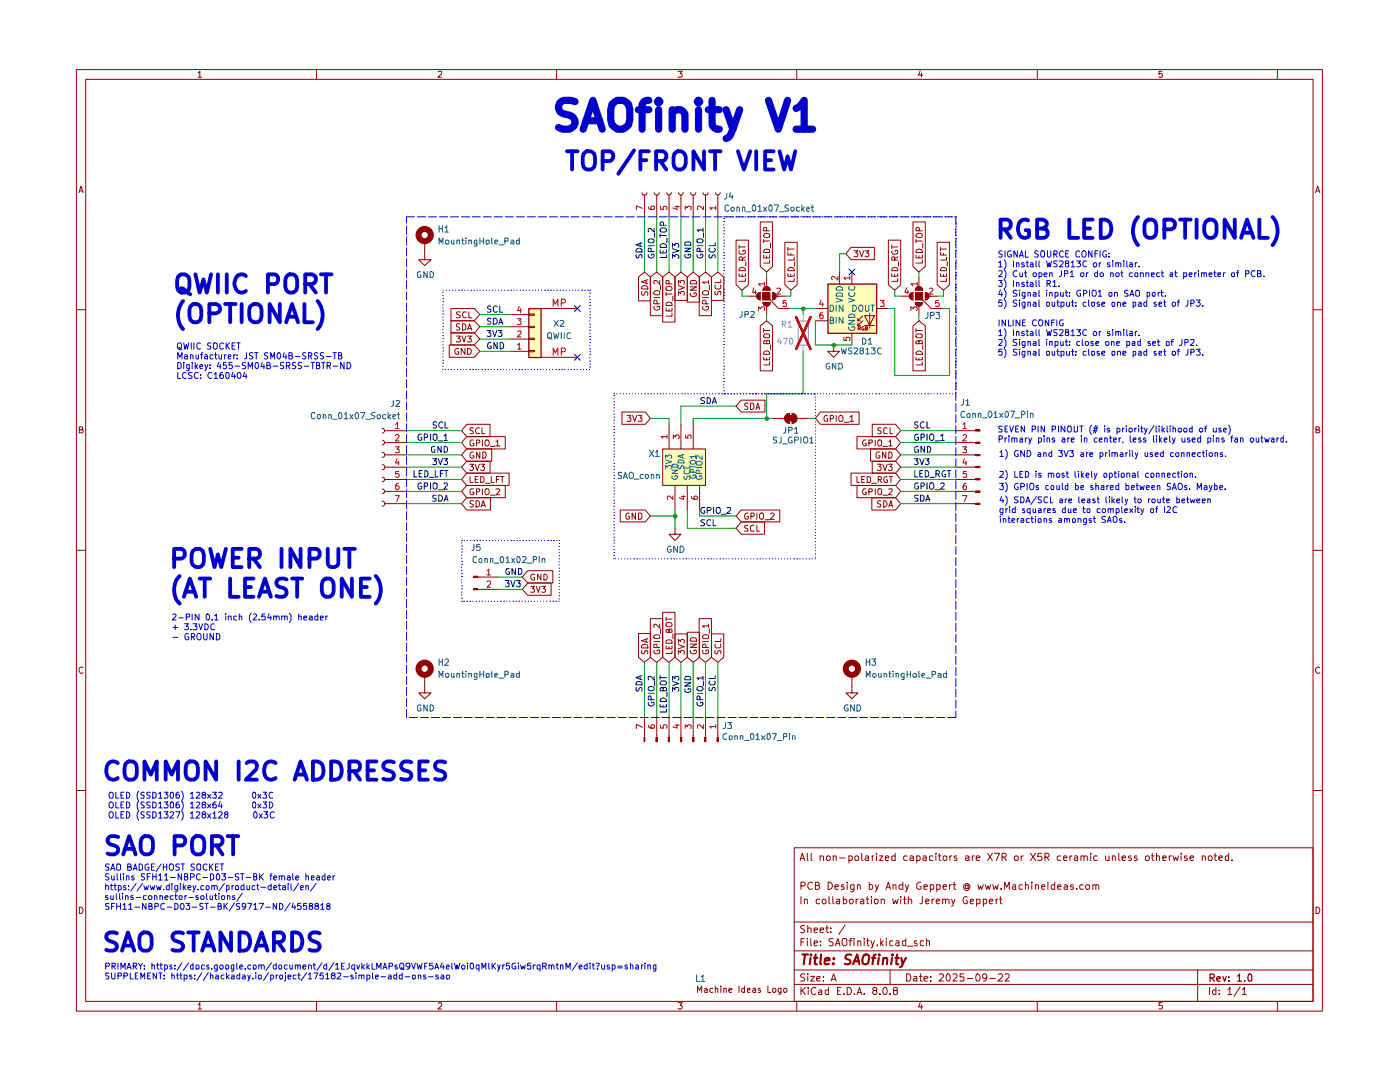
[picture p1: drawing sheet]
<svg xmlns="http://www.w3.org/2000/svg" width="279mm" height="216mm" viewBox="0 0 279 216" stroke-linecap="round" stroke-linejoin="round" font-family="sans-serif">
<g fill="none" stroke="#910000" stroke-width=".2">
<path d="M15.2 13.9h248.7v187.9h-248.7zM17.1 15.8h244.9v184h-244.9zM39.5 14.6l.4-.4v1.2M39.5 15.4h.7M63.2 13.9v1.9M87.5 14.3l.6-.1v.5l-.7 .7h.7M111.1 13.9v1.9M135.3 14.2h.8l-.4 .4 .4 .3v.4h-.8M159 13.9v1.9M183.6 14.1l-.3 .9h.9M183.9 14.6v.8M207 13.9v1.9"/>
<path d="M231.9 14.2h-.6v.5a.45 .45 0 0 1 .6 .1 .45 .45 0 0 1 0 .6l-.6-.1M254.9 13.9v1.9M15.8 38.4l.4-1.2 .4 1.2M15.9 38.1h.6M262.6 38.4l.4-1.2 .4 1.2M262.6 38.1h.6M15.2 61.8h1.9M262 61.8h1.9M15.8 85.8h.5l.2-.3-.2-.3h-.5v1.2h.6l.2-.5-.3-.1M262.6 85.8h.5l.2-.3-.2-.3h-.5v1.2h.6l.2-.5-.3-.1M15.2 109.8h1.9M262 109.8h1.9"/>
<path d="M16.6 133.2a.59 .59 0 0 0-.9 .5 .59 .59 0 0 0 .8 .6l.1-.1M263.4 133.2a.59 .59 0 0 0-.9 .5 .59 .59 0 0 0 .8 .6l.1-.1M15.2 157.7h1.9M262 157.7h1.9M158.5 169.2h103.5v30.6h-103.5zM159.7 171.7l.4-1.4 .5 1.4M159.8 171.3h.6M159.9 176.8h.5l.3-.3v-.2l-.3-.3h-.5v1.5M159.9 178.9v1.4M160.5 179.5h.6v.8M160.5 179.4v.9M161.1 170.3v1.3l.2 .1"/>
<path d="M161.9 170.3v1.3l.2 .1M162.1 176.2a.68 .68 0 0 0-.9 .5 .68 .68 0 0 0 .7 .8l.2-.2M162.7 176.7l.7-.1 .1-.3-.3-.3h-.5v1.5h.6l.3-.3v-.2l-.4-.3M163.6 179.5h-.7v.7l.3 .1h.4M163.7 170.9l.4-.1 .2 .1v.8M163.7 170.8v.9M164.2 179.5h.6v.8h-.5l-.2-.2zM165 170.9h.6v.7h-.6zM165.3 176a.73 .73 0 0 1 .8 .7 .73 .73 0 0 1-.8 .8zM165.4 178.9v1.3l.3 .1M166.2 178.9v1.3l.3 .1M166.3 170.9h.6v.8"/>
<path d="M166.3 170.8v.9M166.6 177l.7-.1-.2-.4-.5 .2v.6l.3 .2 .3-.1M167 179.5h.6v.8M167.6 179.7l-.6 .1-.1 .2v.2l.2 .1h.5M167.6 171.2h1.1M168.3 179.5h.6l.1 .6a.45 .45 0 0 1-.7 .2M168.3 178.9v1.4M168.4 176.6l-.3-.1-.2 .3 .1 .2h.3l.2 .3-.2 .2-.4-.1M169.1 176v.2M169.1 176.5v1M169.4 170.9l.4-.1 .3 .2-.1 .6h-.6M169.4 170.8v1.4"/>
<path d="M169.6 179.5h.6l.1 .6-.3 .2h-.2l-.3-.2zM170.4 176.5v1.2a.45 .45 0 0 1-.6 .2M170.4 176.6h-.6v.7l.2 .2 .4-.1M170.7 170.9h.6v.7h-.6zM170.9 179.4v.9M171.1 176.6l.4-.1 .2 .2v.8M171.1 176.5v1M171.3 179.4l-.4 .1v.2M171.8 179.5l.4-.1 .2 .2v.7M172 170.3v1.2l.2 .2M172.4 179.7l-.6 .1-.1 .2 .2 .3h.5M172.7 170.9h.6v.8"/>
<path d="M172.9 179.4h.5M173.1 178.9v1.3l.3 .1M173.3 171.1l-.6 .1-.1 .2v.1l.3 .2 .4-.1M173.5 176.6l.4-.1 .3 .3-.1 .6h-.6M173.5 176v1.5M173.9 178.9v.2M173.9 179.4v.9M174.1 170.8v.9M174.4 170.8l-.3 .1v.1M174.6 179.5l.4-.1 .3 .3v.4l-.3 .2h-.2l-.3-.2zM174.7 176.5l.3 1M174.9 170.3v.1"/>
<path d="M174.9 170.8v.9M175.3 176.5l-.6 1.5M175.5 170.8h.7l-.7 .9h.7M175.9 179.5l.4-.1 .2 .2v.7M175.9 179.4v.9M176.7 171.2l.7-.1-.2-.3h-.3l-.2 .1v.6l.2 .2 .4-.1M176.8 177.5l.5-1.5 .4 1.5M177 177h.6M178.1 179.4l.3 .9 .3-.6 .3 .6 .2-.9M178.2 176.6l.4-.1 .2 .2v.8M178.2 176.5v1M178.6 170.9h-.6v.7h.6"/>
<path d="M178.6 170.3v1.4M179.7 178.9v.2M179.7 179.4v.9M180.2 176.6h-.7l-.1 .6a.52 .52 0 0 0 .8 .2M180.2 176v1.5M180.3 179.4h.6M180.5 178.9v1.4h.4M180.7 176.5l.3 1M181 170.9l-.4-.1-.3 .2 .1 .6h.6M181.3 179.5l.4-.1 .3 .2v.7M181.3 178.9v1.4M181.4 176.5a2.02 2.02 0 0 1-.7 1.5"/>
<path d="M181.6 170.9l.4-.1 .3 .1v.8M182.3 171.1l-.7 .1v.4h.7M183 170.9l.4-.1 .2 .2v.6h-.6M183 170.8v1.4M183.7 176.1l-.3-.1-.4 .4 .1 .9 .3 .2 .3-.1 .1-.5h-.2M184.1 178.9v1.3l-.5 .1M184.2 170.9h.6v.8M184.4 177l.7-.1-.1-.3h-.6v.8h.6M184.7 179.8l.7-.1-.1-.2-.4-.1-.2 .2v.6l.2 .1h.4M184.8 171.1l-.6 .1v.2v.1l.2 .2 .4-.1M185.7 176.6l.4-.1 .3 .3-.1 .6h-.6M185.7 176.5v1.5"/>
<path d="M186 179.4v.9M186.2 170.9h-.7v.7h.7M186.4 179.4l-.3 .1-.1 .2M186.8 170.3v.1M186.8 170.8v.9M186.9 179.8l.6-.1v-.2l-.5-.1-.1 .2v.6l.1 .1h.5M186.9 176.6h.7v.7l-.2 .2-.5-.1M186.9 176.5v1.5M187.3 170.8h.5M187.5 170.3v1.2l.3 .2M188.1 179.5h.6v.8M188.1 179.4v.9"/>
<path d="M188.2 177l.7-.1-.2-.4h-.3l-.2 .2v.6l.2 .2 .4-.1M188.3 170.9h.6v.7h-.6zM188.7 179.6l.3-.2 .4 .2v.7M189.5 176.5v1M189.6 170.8v.9M189.9 176.5l-.3 .1-.1 .2M189.9 179.4l.3 .9M190 170.8l-.3 .1-.1 .1M190.2 176.5h.6M190.4 176v1.3l.4 .2M190.6 179.4l-.4 1.3-.3 .2M190.9 170.9l-.3-.1-.2 .2 .1 .2h.3l.2 .3-.2 .2-.4-.1"/>
<path d="M192.7 170.9l.4-.1 .3 .1v.8M193 179a.66 .66 0 0 0-.8 .6 .66 .66 0 0 0 .8 .7v-.6h-.2M193.2 176.8a.36 .36 0 0 0-.5 0 .36 .36 0 0 0 0 .5l.5-.1M193.2 176.6v.6l.2 .1 .2-.6-.4-.3a.66 .66 0 0 0-.9 .7 .66 .66 0 0 0 1.1 .4M193.4 171.1l-.7 .1v.4h.7M193.6 179.8l.7-.1-.2-.3h-.3l-.2 .2v.6l.2 .1h.4M194.1 170.8v.9M194.5 170.8l-.4 .1v.1M194.8 171.2l.8-.1-.1-.2-.4-.1-.3 .1 .1 .7h.6M194.9 179.5h.7v.7l-.3 .1h-.4M194.9 179.4v1.5M195.2 176.5l.2 1 .3-.7 .2 .7 .4-1"/>
<path d="M196.3 179.5h.6v.6a.45 .45 0 0 1-.6 .2M196.3 179.4v1.5M196.6 176.5l.3 1 .3-.7 .2 .7 .3-1M197.1 170.3l.9 1.4M197.4 179.8l.7-.1-.1-.3-.6 .2v.6l.3 .1h.3M198 170.3l-.9 1.4M198.1 176.5l.3 1 .3-.7 .3 .7 .2-1M198.5 170.3h1l-.7 1.4M198.8 179.4v.9M199.1 179.4l-.3 .1v.2M199.5 179.4h.5M199.6 178.9v1.3l.4 .1"/>
<path d="M199.8 177.3v.2M200 171h.6l.2-.2v-.3l-.2-.2h-.6v1.4M200.3 171l.5 .7M200.5 177.5v-1.5l.4 1 .5-1v1.5M202.1 176.6h.6v.9M202.5 170.9h.6v.7h-.6zM202.7 176.9l-.6 .1-.1 .1v.2l.3 .2 .4-.1M203.8 170.8v.9M204 176.6l-.4-.1-.2 .3 .1 .6h.5M204.2 170.8l-.3 .1-.1 .1M204.6 176.6h.6v.9M204.6 176v1.5"/>
<path d="M205.7 170.3l1 1.4M205.9 176v.2M205.9 176.5v1M206.7 176.6l.3-.1 .3 .2v.8M206.7 176.5v1M206.7 170.3l-1 1.4M207.9 177l.6-.1-.1-.4-.5 .2v.6l.2 .2 .4-.1M207.9 170.3h-.7l-.1 .6h.7l.1 .2v.5h-.8M208.5 171h.6l.3-.2v-.3l-.3-.2h-.6v1.4M208.9 171l.5 .7M209.1 176v1.5M210.5 176.6l-.4-.1-.3 .3 .1 .6h.6"/>
<path d="M210.5 176v1.5M211.1 177l.7-.1-.2-.4-.5 .2v.6l.2 .2 .4-.1M211.7 170.9l-.4-.1-.3 .2 .1 .6h.6M212.3 171.2l.6-.1-.1-.3h-.4l-.1 .1v.6l.1 .2 .5-.1M212.4 176.6l.4-.1 .2 .2v.8M213 176.9l-.6 .1-.1 .1 .2 .4 .5-.1M213.5 170.8v.9M214 170.8l-.4 .1-.1 .1M214.2 176.6l-.4-.1-.2 .2 .1 .3h.5v.4h-.6M214.5 170.9l.4-.1 .2 .1v.8M214.9 177.3v.2M215.1 171.1l-.6 .1-.1 .2 .1 .3 .6-.1"/>
<path d="M215.7 170.9h.6v.8M215.7 170.8v.9M216.2 176.6l-.5-.1-.2 .3v.4l.2 .3 .5-.1M216.3 170.9l.3-.1 .4 .1v.8M216.7 176.6h.7l-.1 .8a.45 .45 0 0 1-.6-.2zM217.7 170.3v.1M217.7 170.8v.9M218.1 176.6l.4-.1 .2 .2v.8M218.1 176.5v1M218.7 176.7l.2-.2 .4 .2v.8M219 170.9l-.5-.1-.2 .2 .1 .6h.6M220.6 170.8v.7l.3 .2 .4-.1"/>
<path d="M221.3 170.8v.9M222 170.9l.4-.1 .2 .1v.8M222 170.8v.9M223.3 170.3v1.2l.2 .2M223.9 171.2l.7-.1-.1-.3-.6 .1v.6l.3 .2 .3-.1M225.7 170.9l-.3-.1-.2 .2 .1 .2h.3l.2 .3-.2 .2-.4-.1M226.9 170.9h-.5v.3l.5 .1 .1 .2-.3 .2-.3-.1M228.7 170.9h.6v.7h-.6zM229.8 170.8h.5M230 170.3v1.2l.3 .2M230.8 170.9h.6v.8M230.8 170.3v1.4"/>
<path d="M232.1 171.2l.7-.1-.1-.2h-.6v.7h.6M233.3 170.8v.9M233.8 170.8l-.4 .1-.1 .1M234.1 170.8l.3 .9 .2-.7 .4 .7 .2-.9M235.7 170.3v.1M235.7 170.8v.9M236.9 170.9h-.5v.3l.5 .1 .1 .2-.3 .2-.3-.1M237.5 171.2l.7-.1v-.2l-.5-.1-.2 .1v.6l.2 .2 .5-.1M239.9 170.9l.5-.1 .1 .1v.8M239.9 170.8v.9M241.2 170.9h.6v.7h-.6zM242.3 170.8h.5"/>
<path d="M242.5 170.3v1.2l.3 .2M243.2 171.2l.7-.1v-.2l-.4-.1-.3 .1 .1 .7h.6M245.2 170.9l-.4-.1-.3 .2 .1 .6h.6M245.2 170.3v1.4M245.9 171.6v.1M15.8 181a.65 .65 0 0 1 .8 .7 .65 .65 0 0 1-.8 .6zM63.2 199.8v2M111.1 199.8v2M158.5 196.4h103.5M158.5 193.6h103.5M158.5 189.7h103.5M158.5 184h103.5"/>
<path d="M159 199.8v2M159.9 197v1.5M159.9 188h.5M160.1 197.6l.6 .9M160.5 187.3h-.6v1.4M160.6 194.4h-.7l-.1 .3 .1 .3a.49 .49 0 0 1 .6 .1 .49 .49 0 0 1 0 .6l-.7 .1M160.6 184.7a.6 .6 0 0 0-.8 .2l.1 .4a.74 .74 0 0 1 .7 .5l-.2 .3-.6-.1M160.7 197l-.8 .9M161.1 187.3v.1M161.1 187.7v1M161.2 194.3v.2M161.2 185.3l.6-.1 .1 .9"/>
<path d="M161.2 184.7v1.4M161.2 194.8v1M161.3 197v.2M161.3 197.5v1M161.8 194.8h.8l-.8 1h.8M161.8 187.3v1.2l.2 .2M162.5 188.2l.7-.2-.1-.2-.5-.1-.1 .3 .1 .6h.5M162.5 185.6l.7-.1-.1-.3h-.5l-.1 .1v.6l.1 .2 .5-.1M162.8 197.2a.68 .68 0 0 0-1 .5 .68 .68 0 0 0 .8 .8l.2-.2M163 195.3l.7-.1v-.3l-.5-.1-.2 .2 .1 .8h.6M163.4 197.6h.6v.9M163.7 185.6l.6-.1v-.3h-.6v.1v.6l.2 .2 .4-.1"/>
<path d="M163.7 188.6v.1M163.7 187.8v.2M164 197.9l-.6 .1-.1 .1v.2l.3 .2 .4-.1M164.3 195.7v.1M164.3 194.9v.1M164.8 185.2h.6M165 184.7v1.2l.4 .2M165.4 197.6l-.5-.1-.2 .3 .1 .6h.6M165.4 197v1.5M165.8 185.9v.2M165.8 185.2v.1M165.9 195.8l.5-1.5 .5 1.5"/>
<path d="M166 195.4h.7M166.3 187.3h-.7l-.2 .2 .2 .4 .6 .1v.6h-.8M166.7 188.7l.5-1.4 .4 1.4M166.9 188.3h.7M167.1 197.7h.5M167.8 197h-.7v1.5h.7M168.2 187.5l.1-.2h.5l.2 .2v1l-.3 .2h-.3a1.01 1.01 0 0 1-.2-1.2zM168.4 198.3v.2M168.7 184.6l-1.3 1.8M169.1 197a.73 .73 0 0 1 .8 .7 .73 .73 0 0 1-.8 .8zM169.4 187.7h.6M170 187.3h-.2l-.1 .2v1.2"/>
<path d="M170.4 187.3v.1M170.4 187.7v1M170.5 198.3v.2M171 198.5l.5-1.5 .5 1.5M171.2 187.9v-.1a.36 .36 0 0 1 .6 .2v.7M171.2 198h.7M171.2 187.7v1M172.5 198.3v.2M172.5 187.3v.1M172.5 187.7v1M173 187.7h.5M173.1 187.3v1.2l.2 .2h.2"/>
<path d="M173.8 187.7l.4 1M174.4 197.6l-.2-.2 .2-.4h.4l.2 .3-.2 .3h-.4l-.2 .2v.4l.2 .3h.4l.2-.3v-.2l-.2-.4M174.5 187.7l-.4 1.4h-.3M175.1 188.6v.1M175.6 198.3v.2M175.8 187.3v1.4M175.9 188.1l.4 .6M176.3 187.7l-.5 .6M176.5 197a.78 .78 0 0 1 .6 .6 .78 .78 0 0 1-.2 .8l-.2 .1a.8 .8 0 0 1-.5-.7 .8 .8 0 0 1 .3-.8zM176.9 187.3v.1M176.9 187.7v1M177.6 198.3v.2"/>
<path d="M177.6 193.6v2.8M178.2 187.8l-.4-.1-.3 .3 .1 .6h.6M178.6 197.6l-.3-.1 .1-.4 .4-.1 .3 .2-.1 .4h-.4l-.3 .2v.5l.3 .2 .5-.2v-.5l-.3-.2M178.8 187.8h.6v.9M179.4 188l-.6 .2-.1 .2 .3 .3 .4-.1M180.8 187.8l-.5-.1-.2 .3 .1 .6h.6M180.8 187.3v1.4M180.9 194.3a.81 .81 0 0 1 .9 .5 .81 .81 0 0 1-.3 1h-.6zM181.1 188.8h1.1M182.4 194.9h.6v.9h-.6l-.1-.4 .7-.2M183 187.8l-.4-.1-.1 .3 .1 .2 .5 .2-.1 .2h-.5M183.5 194.8h.6"/>
<path d="M183.7 194.3v1.5h.4M184.3 187.8l-.4-.1-.3 .3 .1 .6h.6M184.4 195.3l.8-.1-.1-.3-.4-.1-.3 .2 .1 .8h.6M184.9 187.9l.3-.2 .3 .1v.9M184.9 187.3v1.4M185.8 195.7v.1M185.8 194.9v.1M187.5 194.5l.1-.2h.4l.3 .4-.1 .3-.8 .8h.9M189.1 194.3h.2a1.1 1.1 0 0 1 .2 1.5h-.4l-.3-.6 .1-.5zM190.2 194.5l.6-.2 .2 .4-.1 .3-.7 .8h.8M192.4 194.3h-.8v.7h.8l-.1 .8-.7-.1M193 195.2h1.1"/>
<path d="M194.8 194.5l.3-.2a.84 .84 0 0 1 .2 1.5l-.5-.1zM196.9 195l-.3 .2h-.3l-.2-.2v-.3l.2-.4 .6 .2a1.08 1.08 0 0 1-.3 1.3h-.3M197.5 195.2h1.1M199.2 194.5l.6-.2 .3 .4-.1 .3-.9 .8h1M200.6 194.5l.6-.2 .2 .4-.1 .3-.7 .8h.8M207 199.8v2M239 193.6v6.2M241.4 197v1.5M242.7 197.6l-.5-.1-.2 .3v.4l.2 .3 .5-.1M242.7 197v1.5M243.3 198.3v.2M243.3 197.6v.1"/>
<path d="M245 197.4l.4-.1 .1-.3v1.5M245 198.5h.9M247.5 196.9l-1.2 1.9M247.9 197.4l.3-.1 .1-.3v1.5M247.9 198.5h.9M254.9 199.8v2M262.6 181a.65 .65 0 0 1 .8 .7 .65 .65 0 0 1-.8 .6zM39.5 200.5l.4-.4v1.2M39.5 201.3h.7M87.5 200.2l.1-.1h.4l.1 .1v.5l-.7 .6h.7M135.3 200.1h.8l-.4 .5 .4 .1v.6h-.8M183.6 200.1l-.3 .8h.9"/>
<path d="M183.9 200.5v.8M231.9 200.1h-.6v.6h.6l.1 .4-.3 .2h-.4"/>
</g>
<path d="M241.5 195.1l.8-.1v-.5l-.3-.1h-.5v1.4M241.9 195.1l.5 .7M242.9 195.4l.6-.2-.1-.3h-.4l-.1 .1v.6l.1 .2 .5-.1M244.1 194.9l.3 .9 .3-.9M245.2 195.7v.1M245.2 194.9v.1M247 194.8l.4-.4v1.4M247 195.8h.8M248.4 195.7v.1M249.2 194.4h.3l.3 .3v.8l-.3 .3-.4-.1-.1-.4z" fill="none" stroke="#910000" stroke-width=".25"/>
<g fill="none" stroke="#910000" stroke-width=".42">
<path d="M160.1 190.5h1.1M160.7 190.5l-.3 1.9M161.8 191.1l-.2 1.3M161.8 190.5v.1M162.4 191.1h.7M162.8 190.5l-.2 1.8 .4 .1M163.9 190.5l-.2 1.7 .2 .2M164.6 191.7l1-.1-.1-.4a.6 .6 0 0 0-.9 .2v.9h.8M166.3 192.2l.1 .1h-.2l.1-.1-.1 .2M166.4 191.2v.2M169.9 190.5a.79 .79 0 0 0-1.1 .3v.4l.7 .4 .2 .5a.79 .79 0 0 1-1.1 .2M170.2 192.4l.9-1.9 .4 1.9"/>
<path d="M170.5 191.8h.9M172.3 190.7a.7 .7 0 0 1 1.1 0l-.1 1.5a.7 .7 0 0 1-1.1 0l-.1-.5zM174 191.1h.7M174.8 190.5h-.3l-.1 .2-.3 1.7M175.4 191.1l-.2 1.3M175.5 190.5v.1M176.3 191.3l.3-.2 .4 .1v1.2M176.3 191.1l-.1 1.3M178 191.1l-.2 1.3M178.1 190.5v.1M178.7 191.1h.7M179 190.5l-.1 1.8 .4 .1"/>
<path d="M179.9 191.1l.2 1.3M180.8 191.1l-.8 1.7-.4 .2"/>
</g>
<g fill="#ffb">
<path d="M132.3 89.6h8.5v7.3h-8.5z"/>
<path d="M105.5 61.6h2.5v9.7h-2.5z"/>
</g>
<path d="M158.9 63.3l2.9 6.3M161.8 63.3l-2.9 6.3" fill="none" stroke="#f10000" stroke-width=".42"/>
<path d="M165.2 56.6h9.7v9.9h-9.7z" fill="#ffb"/>
<g fill="none" stroke="#0f0f0f" stroke-width=".2">
<path d="M140.6 79.4h-.6l-.1 .3 .2 .2h.3l.2 .5-.1 .1h-.6M141.1 79.3a.66 .66 0 0 1 .7 .5 .66 .66 0 0 1-.2 .7h-.5zM142.2 80.5l.4-1.2 .4 1.2M142.2 80.2h.6M182.5 91.5h.7l-.4 .5h.3l.1 .2-.1 .4h-.6M182.5 93.9v1.3h.6M183.2 89.2a.46 .46 0 0 0-.7 .1v.7l.2 .3 .6-.1v-.5h-.2M183.2 98.9h-.7v.3l.7 .5-.1 .3h-.6M183.2 84.2h-.5l-.2 .1v.4l.7 .4-.2 .3-.5-.1M183.2 86.7h-.5l-.2 .3v.5l.2 .3 .4 .1 .2-.2v-.4h-.2M183.2 96.4h-.5l-.2 .3v.6l.2 .2 .4 .1 .2-.1v-.5h-.2M183.6 91.5l.4 1.2 .4-1.2"/>
<path d="M183.6 94.5h.4M183.7 98.8h.4l.3 .3v.6l-.2 .3h-.5zM183.8 87.3l.6-.1v-.5l-.6-.1v1.3M183.8 97l.6-.1v-.5h-.6v1.2M184.2 93.9h-.6v1.3h.6M184.4 84.3l-.2-.1a.6 .6 0 0 0-.6 .6 .6 .6 0 0 0 .8 .5M184.5 89.1v1.2l-.7-1.2v1.2M184.7 91.5h.7l-.4 .5h.3l.1 .2-.1 .4h-.6M184.7 93.9l.5 .1 .1 .2v.6l-.3 .4h-.3zM184.7 100l.5-1.2 .4 1.2M184.9 99.7h.6M185 84.2v1.2h.5"/>
<path d="M185 86.6v1.3M185 96.4v1.2M185.1 89.1a.66 .66 0 0 1 .6 .4 .66 .66 0 0 1-.2 .8h-.4zM185.6 86.8l.5-.2a.86 .86 0 0 1 0 1.3 .46 .46 0 0 1-.6-.4zM185.6 96.5l.5-.1a.86 .86 0 0 1 0 1.2 .46 .46 0 0 1-.6-.4zM185.6 95.3h.9M186.6 88h.9M186.6 97.7h.9M186.8 94.6l.7-.1v-.3l-.2-.3h-.5v1.3M187.1 94.6l.4 .6M187.7 87h.2l.2-.4v1.3M187.7 96.5l.2-.1h.3l.3 .2-.8 1h.8"/>
<path d="M187.7 87.9h.8M188.6 94v-.1a.64 .64 0 0 0-.6 .6 .64 .64 0 0 0 .5 .7l.2-.1v-.4h-.2M189.1 93.9h.6M189.4 93.9v1.3"/>
</g>
<g fill="none" stroke="#910000" stroke-width=".2">
<path d="M147.9 79.8h4.8v2.4h-4.8l-1-1.2zM124.1 82.2h4.7l1 1.3-1 1.2h-4.7zM125.1 82.9h.8l-.3 .5 .3 .1v.5h-.8M126.2 82.9l.5 1.2 .4-1.2M127.3 82.9h.8l-.3 .5 .3 .1v.5h-.8M132.3 89.6h8.5v7.3h-8.5zM133.5 84.7v4.9M134.7 96.9v4.9M135.9 84.7v4.9M137.2 96.9v4.9M138.3 84.7v4.9M139.6 96.9v4.9"/>
<path d="M149.3 80.5h-.6v.4l.5 .3 .1 .3-.3 .2-.4-.1M149.8 80.4h.3l.4 .4v.6l-.4 .3h-.3zM150.9 81.7l.3-1.3 .4 1.3M151 81.4h.6M157.3 83h1v1h-1zM171 87.1h7.7l1 1.2-1 1.3h-7.7zM172.8 87.8h-.4a.61 .61 0 0 0-.3 .8 .61 .61 0 0 0 .8 .3v-.4h-.3M173.4 88.4l.7-.1v-.4l-.7-.1v1.2M173.7 89.6h5l1 1.2-1 1.2h-5zM174.7 87.8v1.2M175.3 87.8h.5l.1 .2v.8l-.5 .2a.86 .86 0 0 1-.1-1.2zM175.5 90.3h-.5l-.2 .2v.6l.2 .3h.3l.3-.1v-.4h-.3"/>
<path d="M176.2 89.1h.9M176.8 90.2v1.2l-.7-1.2v1.2M177.4 88.1l.3-.3v1.2M177.4 90.2a.64 .64 0 0 1 .7 .6 .64 .64 0 0 1-.7 .6zM177.4 89h.7M123.8 101.8h5l1 1.2-1 1.1h-5zM125.6 102.4h-.1a.64 .64 0 0 0-.6 .6 .64 .64 0 0 0 .5 .6l.2-.1v-.5h-.2M126.8 102.4v1.2l-.6-1.2v1.2M127.4 102.4h.4l.3 .3v.6l-.3 .3h-.4zM134.7 105.4v1.2h1.2l-1.2 1.3-1.2-1.3h1.2"/>
</g>
<g fill="none" stroke="#006665" stroke-width=".2">
<path d="M132.8 93.6v-.7l.5 .3 .1-.3h.5l.1 .2v.3l-.1 .2M132.8 91.8l1.2 .3-1.2 .4M132.8 91.4v-.6l.5 .4 .1-.4h.5l.1 .6h-.1M134.1 95v.4a.57 .57 0 0 0 .8 .3 .57 .57 0 0 0 .2-.8h-.4v.3M134.1 93.8h1.1l-1.1 .7h1.1M134.1 92.8l.3-.2h.6l.2 .4v.2h-1.1zM135.4 92.9v.6h.4l.2-.5 .2-.1 .3 .2-.1 .5M135.4 92l.2-.2h.5l.3 .2 .1 .4h-1.2zM136.1 90.8v.6M136.5 90.7l-1.2 .3 1.2 .4M136.6 95l-.1 .4 .2 .3 .3-.2a.37 .37 0 0 1 .2-.4 .37 .37 0 0 1 .5 .2l-.1 .4M136.7 93.8l-.2 .3a.6 .6 0 0 0 .6 .5 .6 .6 0 0 0 .6-.5l-.1-.3"/>
<path d="M137.7 92.8v.6h-1.2M137.8 94.8v.5l.2 .1h.6l.3-.1-.1-.6h-.5v.3M137.8 92l.7-.1 .4 .1v.5a.73 .73 0 0 1-1.1-.1zM137.8 93.1h1.1M138.3 94.2v-.6l-.5 .1v.5h1.1M138.9 91.1h-1.1l.3 .3M138.9 90.8v.6M138.9 92.3a.65 .65 0 0 1 .7-.3 .65 .65 0 0 1 .5 .5l-.1 .3h-.9zM138.9 93.3h1.2M139 95l-.1 .1a.57 .57 0 0 0 .7 .6l.5-.4-.1-.4h-.4v.3M139.5 94.5v-.6l-.5-.1-.1 .7h1.2M140.1 90.9v.8l-.8-.8-.4 .3 .1 .4"/>
</g>
<path d="M133.1 87.1h-1.2l.4 .4M133.1 86.8v.7M134.3 99v.7l-.8-.7-.3 .1 .1 .6M134.4 87.5v-.7l.4 .4 .1-.3h.6l.1 .5-.2 .1M136 99.1h.7M136.4 98.9v.8l-.8-.4M136.8 86.9v.5l.5 .1v-.6h.6l-.1 .6M138 99.1v.2a.73 .73 0 0 0 1.1 .2v-.4l-.4-.1-.2 .1v.4l.2 .2" fill="none" stroke="#b90000" stroke-width=".2"/>
<path d="M157.3 83h1v1h-1z" fill="#910000"/>
<path d="M157.6 82.5a.97 .97 0 0 0-1 1 .97 .97 0 0 0 1 1" fill="none" stroke="#910000" stroke-width=".2"/>
<path d="M156.9 82.8l.7-.3v2a.97 .97 0 0 1-.9-.6 .97 .97 0 0 1 .2-1.1z" fill="#910000"/>
<path d="M157.6 82.5v1.9M158.1 82.5v1.9M158.1 82.5a.97 .97 0 0 1 .9 1 .97 .97 0 0 1-.9 1" fill="none" stroke="#910000" stroke-width=".2"/>
<path d="M158.1 82.5a.97 .97 0 0 1 .9 1 .97 .97 0 0 1-.9 1z" fill="#910000"/>
<g fill="none" stroke="#910000" stroke-width=".2">
<path d="M154.2 83.5h2.4M159.1 83.5h2.4M163.7 82.2h7.8v2.5h-7.8l-1-1.2zM165.1 83l-.1-.1a.66 .66 0 0 0-.6 .5 .66 .66 0 0 0 .3 .7l.5-.1v-.4h-.3M165.7 83.6l.6-.1v-.5l-.6-.1v1.2M166.9 82.9v1.2M167.5 83.1l.5-.2a.86 .86 0 0 1 .1 1.2h-.5l-.2-.4zM168.5 84.2h.9M169.6 83.2l.4-.3v1.2M169.6 84.1h.8M169.8 94.4h8.9l1 1.3-1 1.2h-8.9zM171 96.9h7.7l1 1.1-1 1.3h-7.7z"/>
<path d="M171 95.1v1.2h.5M172 95.7h.4M172.6 95.1h-.6v1.2h.6M172.8 97.5h-.4a.61 .61 0 0 0-.3 .8 .61 .61 0 0 0 .8 .3v-.4h-.3M173.1 95.1h.3l.3 .2v.7l-.1 .3h-.5zM173.4 98.1l.7-.1v-.4l-.7-.1v1.2M174 99.3h4.7l1 1.2-1 1.3h-4.7zM174 96.4h.9M174.1 92h4.6l1 1.2-1 1.2h-4.6zM174.1 84.7h4.6l1 1.2-1 1.2h-4.6zM174.7 97.5v1.2M175.1 92.6h.8l-.5 .5h.4v.7l-.5 .1-.2-.2"/>
<path d="M175.3 95.7h.5l.1-.2v-.3l-.6-.1v1.2M175.3 97.5h.5l.1 .2v.9l-.5 .1a.86 .86 0 0 1-.1-1.2zM175.5 95.7l.4 .6M175.8 100l-.5-.1-.2 .3 .2 .3 .5 .2v.3l-.2 .2-.5-.1M175.9 85.4h-.6v.5a.47 .47 0 0 1 .4 .1 .47 .47 0 0 1 .1 .5h-.6M176.2 92.6l.4 1.3 .4-1.3M176.2 98.8h.9M176.4 99.9a.64 .64 0 0 1 .6 .6 .64 .64 0 0 1-.6 .7zM177 95.2a.59 .59 0 0 0-.7 .3 .59 .59 0 0 0 .3 .8l.5-.1v-.4h-.2M177 85.4a.45 .45 0 0 0-.6 .2v.7l.1 .2 .5-.1M177.3 92.6h.8l-.5 .5h.4v.7l-.5 .1-.2-.2M177.4 97.6l.6-.1 .1 .4-.8 .8h.8"/>
<path d="M177.5 95.1h.6M177.6 85.3v1.2h.5M177.8 95.1v1.2M194.4 95.7h.3M194.4 98h.3M194.4 93.2h.3M194.4 90.8h.3M194.4 88.3h.3M194.4 85.9h.3M147.9 104.1h4.7v2.5h-4.7l-1-1.2zM147.9 101.8h7.7v2.3h-7.7l-1-1.1zM149.3 104.9h-.6v.4a.47 .47 0 0 1 .4 .2 .47 .47 0 0 1 .1 .5h-.6"/>
<path d="M149.3 102.4h-.1a.64 .64 0 0 0-.6 .6 .64 .64 0 0 0 .5 .6l.3-.1v-.5h-.3M149.9 103h.6v-.6h-.6v1.2M150.5 104.9a.45 .45 0 0 0-.7 .2v.7l.1 .2 .6-.1M151 104.8v1.2h.6M151 102.4v1.2M151.6 102.5l.5-.1a.86 .86 0 0 1 0 1.2l-.3-.1a.74 .74 0 0 1-.2-1zM152.7 103.7h.9M153.8 102.5l.5-.1 .2 .2-.7 1h.7M177.4 101.2l.4-1.3 .3 1.3M177.5 100.8h.6M194.4 100.5h.3M194.7 100.4h.9v.3h-.9z"/>
</g>
<path d="M140.6 101.3h-.5a.61 .61 0 0 0-.2 .7 .61 .61 0 0 0 .7 .4v-.5h-.1M140.6 103.7h-.6l-.1 .2 .1 .3 .5 .2v.4h-.6M141.1 101.9h.6l.2-.2-.1-.4h-.7v1.1M141.8 103.8l-.5-.1a.61 .61 0 0 0-.3 .8 .61 .61 0 0 0 .8 .3M142.3 103.7v1.2h.6M142.4 101.3v1.1M143.1 101.3h.5l.2 .7a.46 .46 0 0 1-.6 .4 .86 .86 0 0 1-.1-1.1zM143.9 102.6h1M145.1 101.3h.6l.1 .5-.8 .6h.8" fill="none" stroke="#0f0f0f" stroke-width=".2"/>
<path d="M194.7 100.4h.9v.3h-.9z" fill="#910000"/>
<path d="M194.7 98h.9v.2h-.9z" fill="none" stroke="#910000" stroke-width=".2"/>
<path d="M194.7 98h.9v.2h-.9z" fill="#910000"/>
<path d="M194.7 95.5h.9v.3h-.9z" fill="none" stroke="#910000" stroke-width=".2"/>
<path d="M194.7 95.5h.9v.3h-.9z" fill="#910000"/>
<path d="M194.7 93.1h.9v.2h-.9z" fill="none" stroke="#910000" stroke-width=".2"/>
<path d="M194.7 93.1h.9v.2h-.9z" fill="#910000"/>
<path d="M194.7 90.7h.9v.2h-.9z" fill="none" stroke="#910000" stroke-width=".2"/>
<path d="M194.7 90.7h.9v.2h-.9z" fill="#910000"/>
<path d="M194.7 88.2h.9v.3h-.9z" fill="none" stroke="#910000" stroke-width=".2"/>
<path d="M194.7 88.2h.9v.3h-.9z" fill="#910000"/>
<path d="M194.7 85.8h.9v.2h-.9z" fill="none" stroke="#910000" stroke-width=".2"/>
<path d="M194.7 85.8h.9v.2h-.9z" fill="#910000"/>
<g fill="none" stroke="#910000" stroke-width=".2">
<path d="M128.1 38.4a.51 .51 0 0 0 .5 .5 .51 .51 0 0 0 .5-.5M128.6 38.9v4.4M130.6 38.4a.51 .51 0 0 0 .5 .5 .51 .51 0 0 0 .5-.5M131.1 38.9v4.4M133.1 38.4a.47 .47 0 0 0 .4 .5 .47 .47 0 0 0 .5-.5M133.5 38.9v4.4M135.4 38.4a.47 .47 0 0 0 .5 .5 .47 .47 0 0 0 .5-.5M135.9 38.9v4.4M137.8 38.4a.51 .51 0 0 0 .5 .5 .51 .51 0 0 0 .6-.5M138.3 38.9v4.4M140.3 38.4a.51 .51 0 0 0 .5 .5 .51 .51 0 0 0 .5-.5M140.8 38.9v4.4"/>
<path d="M142.8 38.4a.47 .47 0 0 0 .5 .5 .47 .47 0 0 0 .4-.5M143.3 38.9v4.4M101.9 70.1h3.6M101.9 67.7h3.6M101.9 65.2h3.6M101.9 62.7h3.6M105.5 62.7h1.2v.2h-1.2zM105.5 65.1h1.2v.3h-1.2zM105.5 67.5h1.2v.2h-1.2zM105.5 69.9h1.2v.3h-1.2zM108 61.6h7.2M108 71.3h7.2"/>
<path d="M190.8 85.9h3.6M190.8 88.3h3.6M190.8 90.8h3.6M190.8 93.2h3.6M190.8 95.7h3.6M190.8 98h3.6M190.8 100.5h3.6M128.5 147.2h.2v.8h-.2zM128.6 146.8v.4M131.1 146.8v.4M133.5 146.8v.4M135.9 146.8v.4"/>
<path d="M138.3 146.8v.4M140.8 146.8v.4M143.3 146.8v.4"/>
</g>
<g fill="none" stroke="#b90000" stroke-width=".2">
<path d="M128.2 41.6l-1.2-.5v.7M129.5 41.2v.5l.9 .1 .2-.2v-.4h-.5l-.2 .1v.3l.2 .2M131.8 41.2v.5l.6 .1v-.6h.5l.2 .1v.4l-.2 .1M134.7 41.2h.9M135.1 41.1v.7l-.8-.3M136.7 41.8v-.6l.5 .3 .1-.3h.5v.6M140.4 41.2v.6l-.7-.6h-.5l.1 .6M142.8 41.5h-1.2l.4 .3M142.8 41.2v.6M103.2 63.6h.8l-.4 .4 .4 .2v.5h-.8M103.3 68.8l.3-.3v1.2M103.3 66.1l.6-.1 .1 .6-.8 .6h.8"/>
<path d="M103.3 69.7h.7M103.6 61.1l-.3 .9h.8M103.9 61.6v.8M110.4 61.1v-1.4l.4 1 .5-1v1.4M110.4 70.9v-1.5l.4 1 .5-1v1.5M112 60.5l.7-.1 .2-.5-.4-.2h-.5v1.4M112 70.2l.7-.1 .2-.4-.4-.3h-.5v1.5M192.1 89.2h.8l-.5 .5h.5v.6h-.8M192.1 98.9h.9l-.6 1.2M192.2 84.7l.3-.4v1.2M192.2 86.9l.2-.2h.3l.2 .2v.3l-.8 .8h.8M192.2 85.5h.7"/>
<path d="M192.4 91.5l-.2 .9h.8M192.8 96.4h-.3a.93 .93 0 0 0-.2 1.2l.4 .1 .2-.2v-.5l-.6-.1-.1 .3M192.8 92v.8M192.9 94.1h-.6l-.1 .5h.7v.6h-.7"/>
</g>
<path d="M105.5 61.6h2.5v9.7h-2.5z" fill="none" stroke="#910000" stroke-width=".25"/>
<path d="M128.5 147.2h.2v.8h-.2z" fill="#910000"/>
<path d="M130.9 147.2h.3v.8h-.3z" fill="none" stroke="#910000" stroke-width=".2"/>
<path d="M130.9 147.2h.3v.8h-.3z" fill="#910000"/>
<path d="M133.4 147.2h.2v.8h-.2z" fill="none" stroke="#910000" stroke-width=".2"/>
<path d="M133.4 147.2h.2v.8h-.2z" fill="#910000"/>
<path d="M135.8 147.2h.3v.8h-.3z" fill="none" stroke="#910000" stroke-width=".2"/>
<path d="M135.8 147.2h.3v.8h-.3z" fill="#910000"/>
<path d="M138.3 147.2h.2v.8h-.2z" fill="none" stroke="#910000" stroke-width=".2"/>
<path d="M138.3 147.2h.2v.8h-.2z" fill="#910000"/>
<path d="M140.6 147.2h.3v.8h-.3z" fill="none" stroke="#910000" stroke-width=".2"/>
<path d="M140.6 147.2h.3v.8h-.3z" fill="#910000"/>
<path d="M143.1 147.2h.2v.8h-.2z" fill="none" stroke="#910000" stroke-width=".2"/>
<path d="M143.1 147.2h.2v.8h-.2z" fill="#910000"/>
<g fill="none" stroke="#910000" stroke-width=".2">
<path d="M146.9 47.9h2.5v8.9l-1.3 1.1-1.2-1.1zM147.5 54.6v.5h1.3v-.5M147.5 48.9v.7M147.5 49.3h1.3M147.6 53.6a.66 .66 0 0 1 .7-.2 .66 .66 0 0 1 .5 .6h-1.3zM147.6 50l-.1 .4 .3 .3h.6l.3-.2 .1-.3-.2-.2h-.3v.2M148.1 54.8v.3M148.2 51.9l-.1-.6h-.5l-.1 .6h1.3M148.8 55.5v.6h-1.3M148.8 51.2l-.6 .4M148.8 52.2v.9M151.7 58.4a.72 .72 0 0 0-.7 .7 .72 .72 0 0 0 .7 .7"/>
<path d="M151.7 65l1.3-1 1.2 1v9h-2.5zM152.4 71.3v.5h1.2v-.5M152.4 65.5v.8M152.4 66h1.2M152.5 70.3a.72 .72 0 0 1 1.1 0v.4h-1.2zM152.6 66.6h.8l.2 .2v.4l-.2 .2h-.8l-.2-.3zM153 68.2v-.2l.2-.1 .4 .1v.6h-1.2l.1-.6h.3l.2 .2v.4M153 71.5v.3M153.6 72.2v.6h-1.2M153.8 68.8v1M166.4 68.8v1.3h1.2l-1.2 1.2-1.2-1.2h1.2M76.3 100a.51 .51 0 0 1 .5 .5 .51 .51 0 0 1-.5 .5"/>
<path d="M76.3 97.6a.47 .47 0 0 1 .5 .4 .47 .47 0 0 1-.5 .5M76.3 95.2a.47 .47 0 0 1 .5 .5 .47 .47 0 0 1-.5 .4M76.3 92.7a.51 .51 0 0 1 .5 .5 .51 .51 0 0 1-.5 .5M76.3 90.3a.51 .51 0 0 1 .5 .5 .51 .51 0 0 1-.5 .5M76.3 87.8a.47 .47 0 0 1 .5 .5 .47 .47 0 0 1-.5 .5M76.3 85.5a.47 .47 0 0 1 .5 .4 .47 .47 0 0 1-.5 .5M76.7 98h4.4M76.7 95.7h4.4M76.7 93.2h4.4M76.7 90.8h4.4M76.7 88.3h4.4M76.7 85.9h4.4"/>
<path d="M76.7 100.5h4.4M128.6 143.2v3.6M131.1 143.2v3.6M133.5 143.2v3.6M135.9 143.2v3.6M138.3 143.2v3.6M140.8 143.2v3.6M143.3 143.2v3.6M139.2 198v-1.2l.4 .8 .4-.8v1.2M140.6 197.3l.4-.1 .1 .2v.6M141.1 197.4l-.6 .3 .2 .3h.4M142.2 197.3l-.3-.1-.3 .2v.4l.3 .2h.3"/>
<path d="M142.8 197.3h.5v.7M142.8 196.8v1.2M143.9 196.8v.1M143.9 197.2v.8M144.4 197.3h.6v.7M144.4 197.2v.8M145.5 197.6l.6-.2v-.1l-.5-.1-.1 .2v.5l.1 .1h.5M147.5 196.8v1.2M148.6 197.3l-.3-.1-.3 .2v.4l.3 .2h.3M148.6 196.8v1.2M149.2 197.6l.5-.2v-.1h-.5v.7h.5M150.3 197.3l.3-.1 .2 .2v.6"/>
<path d="M150.8 197.4l-.6 .3 .2 .3h.4M151.7 197.3l-.2-.1-.2 .2 .4 .2 .1 .3-.2 .1h-.3M153.2 196.8v1.2h.6M154.3 197.3l.3-.1 .3 .2v.4l-.3 .2h-.3l-.1-.2zM155.9 197.2v1l-.1 .2h-.4M155.9 197.3l-.4-.1-.2 .2 .1 .6h.5M156.5 197.3l.3-.1 .3 .2v.4l-.3 .2h-.3l-.1-.2z"/>
</g>
<g fill="none" stroke="#b90000" stroke-width=".2">
<path d="M78.9 84.7l.4-.4v1.2M78.9 86.9l.5-.2 .3 .3-.8 1h.8M78.9 89.2h.8l-.4 .5 .4 .1v.4l-.2 .1h-.6M78.9 98.9h.8l-.5 1.2M78.9 85.5h.8M79.3 91.5l-.4 .9h.8M79.5 96.4l-.3 .1-.2 .3-.1 .7 .3 .2h.2l.3-.2-.2-.6h-.4l-.2 .3M79.5 92v.8M79.6 94.1h-.6l-.1 .5a.45 .45 0 0 1 .6 0 .45 .45 0 0 1 .1 .6h-.7M128.2 145.1l-1.2-.6v.9M129.5 144.7v.4l.2 .2h.9v-.6h-.6l-.1 .4 .2 .2M131.8 144.7v.6h.6v-.6h.6l.1 .4-.2 .2"/>
<path d="M134.7 144.7h.9M135.1 144.5v.8l-.8-.3M136.7 145.4v-.8l.5 .4v-.3l.2-.1 .5 .1-.1 .7M140.4 144.6v.8l-.9-.8-.3 .1 .1 .6M142.8 145h-1.2l.4 .3M142.8 144.6v.7"/>
</g>
<path d="M159.3 64.1h2v4.8h-2z" fill="none" stroke="#a0a0a0" stroke-width=".25"/>
<path d="M160.3 62.7v1.3M160.3 68.8v1.3" fill="none" stroke="#a0a0a0" stroke-width=".2"/>
<path d="M158.9 63.3l2.9 6.3M161.8 63.3l-2.9 6.3" fill="none" stroke="#f10000" stroke-width=".42"/>
<path d="M151.2 58.6l.5-.2v1.4a.72 .72 0 0 1-.6-.4 .72 .72 0 0 1 .1-.8z" fill="#910000"/>
<path d="M152.3 60.4a.72 .72 0 0 0 .7 .7 .72 .72 0 0 0 .7-.7" fill="none" stroke="#910000" stroke-width=".2"/>
<path d="M152.3 60.4h1.4a.72 .72 0 0 1-.7 .7 .72 .72 0 0 1-.7-.7z" fill="#910000"/>
<path d="M152.2 58.4h1.5v1.5h-1.5z" fill="none" stroke="#910000" stroke-width=".2"/>
<path d="M152.2 58.4h1.5v1.5h-1.5z" fill="#910000"/>
<path d="M151.7 58.4v1.5M152.2 57.9h1.5M152.3 57.9a.72 .72 0 0 1 .7-.7 .72 .72 0 0 1 .7 .7M153 59.1l2.4 2.5M154.2 58.4v1.5M154.9 59.1h.5M152.2 60.4h1.5" fill="none" stroke="#910000" stroke-width=".2"/>
<path d="M152.5 57.4a.72 .72 0 0 1 .8-.2 .72 .72 0 0 1 .4 .7h-1.4z" fill="#910000"/>
<path d="M154.2 58.4a.72 .72 0 0 1 .7 .7 .72 .72 0 0 1-.7 .7" fill="none" stroke="#910000" stroke-width=".2"/>
<path d="M154.2 58.4a.72 .72 0 0 1 .7 .7 .72 .72 0 0 1-.7 .7z" fill="#910000"/>
<g fill="none" stroke="#910000" stroke-width=".2">
<path d="M127.4 55.3l1.2-1 1.2 1v4.7h-2.4zM128.1 58.2l-.1 .5 .3 .2 .2-.1 .2-.5 .2-.1 .4 .2-.1 .5M128.2 57.1h.9l.2 .6h-1.3zM128.9 56v.6M129.3 55.8l-1.3 .4 1.3 .4M129.8 55.3l1.3-1 1.2 1v7.7h-2.5zM130.5 59.4h1.2M130.6 58.2a.87 .87 0 0 1 1.1 0v.5a.86 .86 0 0 1-1.2-.1zM131.7 56v.7l-.7-.7h-.4v.6M131.8 56.9v.9M132.3 55.3l1.2-1 1.2 1v9h-2.4zM132.9 57.3l.8-.1 .4 .3a.62 .62 0 0 1-.5 .5 .62 .62 0 0 1-.7-.3z"/>
<path d="M132.9 58.3v.7M132.9 58.7h1.2M133.5 56.6v-.5l-.5-.1-.1 .6h1.2M134.3 59.1v.9M134.7 55.3l1.2-1 1.3 1v4.6h-2.5zM135.4 58.9v-.7l.4 .4 .1-.4h.6v.7M135.4 57l1.2 .4-1.2 .4M135.4 56.7v-.7l.4 .4 .1-.4h.6v.7M137.2 55.3l1.1-1 1.3 1v5h-2.4zM137.8 57.2h1.2l-1.2 .7h1.2M137.8 58.5v.1a.64 .64 0 0 0 .6 .6 .64 .64 0 0 0 .6-.5l-.1-.3h-.4v.3M137.8 56.1l.3-.1h.6a.52 .52 0 0 1 .3 .6h-1.2z"/>
<path d="M139.5 55.3l1.3-1 1.2 1v7.7h-2.5zM140.2 59.4h1.2M140.3 58.2a.87 .87 0 0 1 1.1 0v.5a.86 .86 0 0 1-1.2-.1zM141.4 56.3h-1.2l.3 .3M141.4 56v.6M141.6 56.9v.9M142 55.3l1.3-1 1.1 1v4.6h-2.4zM142.8 58.2l-.1 .4 .2 .2h.3l.2-.6h.4l.1 .6M142.8 56.9v.1a.46 .46 0 0 0 .1 .7h.7l.3-.2-.1-.6M143.9 55.8v.6h-1.2M149.4 59.1h2.3M151.7 44.3h2.5v8.9l-1.2 1.1-1.3-1.1z"/>
<path d="M152.4 50.9v.6h1.2v-.6M152.4 47.8v.6M152.4 48.1h1.2M152.5 46.7a.87 .87 0 0 1 1.1 0v.5a.77 .77 0 0 1-1.2-.1zM152.6 49.8h.8l.2 .2v.4h-1.2zM153 46.1v-.6l-.5-.1-.1 .7h1.2M153 51.1v.4M153 55.5v2.4M153.6 51.9v.6h-1.2M153.8 48.5v.9M154.2 59.1h2.4M156.6 48.3h2.5v8.5l-1.3 1.1-1.2-1.1z"/>
<path d="M157.2 54.6v.5h1.3v-.5M157.2 50.4v.5h1.3M157.2 49.4v.6M157.2 49.7h1.3M157.3 53.6a.66 .66 0 0 1 .8-.2 .66 .66 0 0 1 .4 .6h-1.3zM157.8 50.5v.4M157.8 54.8v.3M158.5 55.5v.6h-1.3M158.5 51.3v.6h-1.3M158.6 52.2v.9M167.6 54.3v2.3M169.8 49.4h4.7v2.4h-4.7l-1-1.2z"/>
<path d="M170 54.3v2.3M170.4 50h.8l-.4 .5h.3l.1 .2-.1 .4h-.7M171.5 50l.5 1.2 .4-1.2M172.6 50h.8l-.4 .5h.3l.1 .2-.1 .4h-.7M177.3 47.9h2.4v8.9l-1.1 1.1-1.3-1.1zM178 54.6v.5h1.2v-.5M178 48.9v.7M178 49.3h1.2M178.1 53.6a.72 .72 0 0 1 1.1 0v.4h-1.2zM178.1 50a.45 .45 0 0 0 .1 .7h.7l.3-.2-.1-.5h-.5v.2M178.6 51.9v-.6h-.5l-.1 .6h1.2M178.6 54.8v.3"/>
<path d="M179.2 55.5v.6h-1.2M179.2 51.2l-.6 .4M179.3 52.2v.9M182.2 58.4a.72 .72 0 0 0-.7 .7 .72 .72 0 0 0 .7 .7M130.6 61.1a.61 .61 0 0 0 .3 .8 .61 .61 0 0 0 .8-.3v-.5h-.5v.2M131.2 60.6v-.5l-.3-.2h-.3l-.1 .7h1.2M132.9 61.5v.6h1.2v-.6M132.9 60.5a.66 .66 0 0 1 .8-.2 .66 .66 0 0 1 .4 .7h-1.2zM133.5 61.7v.4M134.1 62.5v.6h-1.2M140.3 61.1l-.1 .2a.66 .66 0 0 0 .5 .6 .66 .66 0 0 0 .7-.3v-.5h-.5v.2M140.9 60.6v-.5l-.3-.2h-.3l-.1 .7h1.2"/>
<path d="M153 60.4v2.3M155.4 61.6h2.4M162.7 61.6h2.5M162.7 64h2.5M170 66.5v2.3M171.2 64.9h.5M171.2 64h.5M171.3 65.5h.3l.1-.2-.4-.1v.7M171.5 65.5l.2 .4M172.2 64l-1 .9v-.5M172.2 63l-1 1v-.5M172.4 65.2h-.3l-.1 .2 .1 .5h.4v-.3h-.2"/>
<path d="M172.6 63h1.9l-.9 1.9zM172.6 64.9h1.9M172.7 65.5l.4-.1v-.2h-.4v.7h.4v-.3l-.1-.1M173.6 62.5v2.9M174.9 61.6h2.4"/>
</g>
<g fill="none" stroke="#b90000" stroke-width=".2">
<path d="M150.5 57.4l-.3 .9h.8M150.8 57.9v.8M152.6 56.6h-1.2l.3 .5M152.6 56.3v.8M155 57.6l.5-.1 .3 .2-.8 1h.8M156.9 59.9h-.6v.6l.2-.1 .4 .1v.6l-.6-.1M163.8 59.9l-.2 .8h.7M167.2 55.1v.8l-.9-.8-.4 .3 .2 .4M169.6 55.5h-1.2l.3 .3M169.6 55.1v.7M175.7 59.9h.7l-.4 .5 .4 .1v.1v.5l-.7-.1M151.4 62v-.8l.4 .4 .1-.3h.6v.7"/>
<path d="M164.2 62.4l-.5 .1-.1 .8 .2 .3 .5-.1v-.6l-.5-.1-.2 .3M164.2 60.4v.7M168.4 67.3v.6l.6 .1-.2-.2 .1-.4 .6-.1v.7"/>
</g>
<path d="M165.2 56.7h9.8v9.8h-9.8z" fill="none" stroke="#910000" stroke-width=".25"/>
<g fill="none" stroke="#006665" stroke-width=".2">
<path d="M166.9 59.5l1.3 .4-1.3 .4M167 58.6l.2-.2h.6a.52 .52 0 0 1 .4 .7h-1.3zM167 57.4a.66 .66 0 0 1 .8-.2 .66 .66 0 0 1 .4 .7h-1.3zM169.3 59.5l1.3 .4-1.3 .4M169.5 58.4l-.2 .2a.64 .64 0 0 0 .7 .6 .64 .64 0 0 0 .6-.6l-.2-.2M169.5 57.2l-.2 .3 .4 .4 .7-.1 .2-.3-.2-.3M165.7 60.9h.3l.4 .3v.6l-.4 .3h-.3zM165.7 63.9h.4l.3-.2-.1-.3-.6-.1v1.2h.6l.1-.5-.3-.1M166.9 60.9v1.2M166.9 63.3v1.2M168.2 60.9v1.2l-.7-1.2v1.2M168.2 63.3v1.2l-.7-1.2v1.2"/>
<path d="M169.3 63.9h1.3l-1.3 .8h1.3M169.4 65.2l-.1 .2a.64 .64 0 0 0 .7 .6 .64 .64 0 0 0 .6-.6l-.1-.2h-.5v.2M169.5 62.8a.66 .66 0 0 1 .7-.1 .66 .66 0 0 1 .4 .6h-1.3zM170.2 60.9a.65 .65 0 0 1 .7 .6 .65 .65 0 0 1-.7 .6zM171.5 61l.2-.1 .3 .1a.8 .8 0 0 1-.1 1.1h-.2a.79 .79 0 0 1-.2-1.1zM172.7 60.9v1l.3 .2h.3l.1-.2v-1M173.8 60.9h.7M174.2 60.9v1.2"/>
</g>
<g fill="none" stroke="#0f0f0f" stroke-width=".2">
<path d="M127 50.8v.6h.4a.47 .47 0 0 1 .2-.5 .47 .47 0 0 1 .5 0v.6M127 49.8a.72 .72 0 0 1 1.1 0v.5h-1.2zM127.8 48.5v.6M128.1 48.4l-1.2 .5 1.2 .3M129.4 50.8v.4a.61 .61 0 0 0 .8 .3 .61 .61 0 0 0 .3-.8h-.4v.3M129.4 47.8a.86 .86 0 0 1 1.2 .1l-.2 .5h-.9l-.1-.1zM129.4 49h1.2M130 50.2l-.1-.7h-.4l-.1 .7h1.2M130.6 45.6v.7l-.9-.7-.3 .1 .1 .5M130.6 46.5v.9M131.7 49.9v.6h1.3v-.6M131.7 46.7v.6"/>
<path d="M131.7 47h1.3M131.9 48.8a.66 .66 0 0 1 .8-.1 .66 .66 0 0 1 .3 .7h-1.3zM131.9 45.6a.79 .79 0 0 1 1.1 .2v.3a.86 .86 0 0 1-1.3 0zM132.3 50v.5M132.4 45l-.1-.6h-.5l-.1 .6h1.3M133 50.9v.5h-1.3M133.1 47.5v.9M134.2 51.6v-.8l.5 .4v-.3h.7l.1 .5-.2 .2M134.2 49.6l1.3 .4-1.3 .5M134.2 49.4v-.8l.5 .4 .1-.4h.5l.2 .3v.3l-.2 .2M136.7 49.5h1.1l-1.1 .7h1.1M136.7 50.8v.1a.66 .66 0 0 0 .4 .6 .66 .66 0 0 0 .7-.3v-.5h-.5v.3"/>
<path d="M136.7 48.4l.2-.1h.7l.2 .1v.5h-1.1zM139.1 50.8v.4a.61 .61 0 0 0 .8 .3 .61 .61 0 0 0 .3-.8h-.4v.3M139.1 47.8a.86 .86 0 0 1 1.2 .1l-.2 .5h-.8l-.2-.1zM139.1 49h1.2M139.7 50.2v-.6l-.5-.1-.1 .7h1.2M140.3 45.9h-1.2l.3 .3M140.3 45.6v.6M140.4 46.5v.9M141.6 50.8v.6h.5l.1-.5 .3-.1 .3 .3-.1 .4M141.6 49.5v.1a.42 .42 0 0 0 .2 .7l.8-.1 .2-.2-.2-.5M142.8 48.4v.6h-1.3"/>
</g>
<path d="M181.7 58.6l.5-.2v1.4a.72 .72 0 0 1-.7-.4 .72 .72 0 0 1 .2-.8z" fill="#910000"/>
<path d="M182.7 60.4a.72 .72 0 0 0 .7 .7 .72 .72 0 0 0 .7-.7" fill="none" stroke="#910000" stroke-width=".2"/>
<path d="M182.7 60.4h1.4a.72 .72 0 0 1-.7 .7 .72 .72 0 0 1-.7-.7z" fill="#910000"/>
<path d="M182.7 58.4h1.5v1.5h-1.5z" fill="none" stroke="#910000" stroke-width=".2"/>
<path d="M182.7 58.4h1.5v1.5h-1.5z" fill="#910000"/>
<path d="M182.2 58.4v1.5M182.7 57.9a.72 .72 0 0 1 .7-.7 .72 .72 0 0 1 .7 .7M182.7 57.9h1.5M183.4 59.1l2.4 2.5M184.7 58.4v1.5M185.3 59.1h.5M182.7 60.4h1.5" fill="none" stroke="#910000" stroke-width=".2"/>
<path d="M182.9 57.4a.72 .72 0 0 1 .8-.2 .72 .72 0 0 1 .4 .7h-1.4z" fill="#910000"/>
<path d="M184.7 58.4a.72 .72 0 0 1 .7 .7 .72 .72 0 0 1-.7 .7" fill="none" stroke="#910000" stroke-width=".2"/>
<path d="M184.7 58.4a.72 .72 0 0 1 .7 .7 .72 .72 0 0 1-.7 .7z" fill="#910000"/>
<g fill="none" stroke="#910000" stroke-width=".2">
<path d="M84.8 48.2v3.6h1.2l-1.2 1.2-1.2-1.2h1.2M179.7 59.1h2.5M182.2 44.3h2.5v8.9l-1.3 1.1-1.2-1.1zM182.8 50.9v.6h1.3v-.6M182.8 47.8v.6M182.8 48.1h1.3M182.9 50a.66 .66 0 0 1 .7-.3 .66 .66 0 0 1 .5 .7h-1.3zM182.9 46.7a.77 .77 0 0 1 1.2 .2l-.1 .3a.8 .8 0 0 1-1.2-.1zM183.4 51.1v.4M183.4 55.5v2.4M183.5 46.1l-.1-.7h-.4l-.2 .2v.5h1.3M184.1 51.9v.6h-1.3"/>
<path d="M184.2 48.5v.9M184.7 59.1h2.3M187 48.3h2.5v8.5l-1.2 1.1-1.3-1.1zM187.7 54.6v.5h1.2v-.5M187.7 50.4v.5h1.2M187.7 49.4v.6M187.7 49.7h1.2M187.8 53.6a.72 .72 0 0 1 1.1 0v.4h-1.2zM188.3 50.5v.4M188.3 54.8v.3M188.9 55.5v.6h-1.2M188.9 51.3v.6h-1.2"/>
<path d="M189.1 52.2v.9M89.7 68.8h5l1.1 1.3-1.1 1.2h-5zM90 64h4.7l1.1 1.2-1.1 1.3h-4.7zM90 61.6h4.7l1.1 1.1-1.1 1.3h-4.7zM90 66.4h4.7l1.1 1.3-1.1 1.1h-4.7zM91.1 67.1h.8l-.5 .5 .5 .1v.4l-.2 .1h-.6M91.5 69.6a.61 .61 0 0 0-.7 .3 .61 .61 0 0 0 .2 .8h.5v-.5h-.2M91.8 64.7l-.5-.1-.2 .2v.3l.7 .4-.3 .4-.4-.1M91.9 62.2h-.6l-.2 .2 .2 .3 .5 .2v.4h-.7M92.2 67.1l.4 1.1 .4-1.1M92.3 64.6l.5 .1 .2 .2v.6l-.4 .4h-.3zM92.8 69.5v1.2l-.8-1.2v1.2"/>
<path d="M93.1 62.3l-.6-.1a.61 .61 0 0 0-.2 .8 .61 .61 0 0 0 .8 .3M93.3 65.9l.4-1.3 .5 1.3M93.3 69.5a.66 .66 0 0 1 .7 .4 .66 .66 0 0 1-.2 .8h-.5zM93.3 67.1h.8l-.5 .5 .5 .1v.4l-.2 .1h-.6M93.5 65.5h.6M93.6 62.2v1.2h.6M182.2 65l1.2-1 1.3 1v9h-2.5zM182.8 71.3v.5h1.3v-.5M182.8 66.9l.3-.3h.8l.2 .5-.2 .3h-.8l-.3-.3zM182.8 65.5v.8M182.8 66h1.3M182.9 70.3a.66 .66 0 0 1 .7-.3 .66 .66 0 0 1 .5 .7h-1.3z"/>
<path d="M183.4 68.2l.2-.3 .4 .1 .1 .2v.4h-1.3v-.4l.2-.2h.3l.1 .6M183.4 60.4v2.3M183.4 71.5v.3M184.1 72.2v.6h-1.3M184.2 68.8v1M185.8 61.6h2.5M93.1 94.4h8.5v2.5h-8.5l-1-1.2zM93.1 99.3h4.8v2.5h-4.8l-1-1.3zM93.1 96.9h7.7v2.4h-7.7l-1-1.3zM93.1 84.7h4.7v2.4h-4.7l-1-1.2zM93.1 87.1h7.7v2.5h-7.7l-1-1.3zM93.1 89.6h5v2.4h-5l-1-1.2z"/>
<path d="M93.1 92h4.7v2.4h-4.7l-1-1.2zM93.7 92.6h.8l-.4 .5 .4 .2v.3l-.3 .3h-.3l-.2-.2M93.8 95.1v1.2h.6M94.5 100l-.5-.1-.2 .2v.3l.7 .4-.3 .4-.4-.1M94.5 97.5h-.5l-.2 .3v.7a.52 .52 0 0 0 .8 .1v-.4h-.3M94.5 85.4h-.7v.4l.7 .4-.2 .3h-.5M94.5 87.8h-.5l-.2 .3v.6a.52 .52 0 0 0 .8 .2v-.4h-.3M94.5 90.3l-.3-.1-.4 .3v.6l.2 .3h.3l.3-.1v-.4h-.3M94.8 92.6l.5 1.3 .4-1.3M94.8 95.7h.5M95 99.9a.52 .52 0 0 1 .7 .3v.6a.52 .52 0 0 1-.7 .4zM95.1 98.1l.6-.1v-.5h-.6v1.2"/>
<path d="M95.1 88.4l.6-.1v-.5h-.6v1.2M95.4 95.1h-.6v1.2h.6M95.7 85.4a.61 .61 0 0 0-.8 .3 .61 .61 0 0 0 .3 .8l.5-.1M95.8 90.2v1.2l-.7-1.2v1.2M95.9 95.1l.7 .2v.7l-.2 .3h-.5zM95.9 92.6h.8l-.4 .5h.3v.7l-.5 .1-.2-.2M96.2 85.3v1.2h.6M96.3 87.8v1.2M96.3 97.5v1.2M96.4 90.2a.64 .64 0 0 1 .6 .6 .64 .64 0 0 1-.6 .6zM96.9 96.4h.9M96.9 97.5h.6a.77 .77 0 0 1-.2 1.2l-.4-.1a.87 .87 0 0 1 0-1.1z"/>
<path d="M96.9 87.8h.6a.77 .77 0 0 1-.2 1.2l-.4-.1a.87 .87 0 0 1 0-1.1zM97.9 98.8h.9M97.9 89.1h.9M98 95.1v1.2h.6M99 97.6l.6-.1 .1 .2v.3l-.7 .7h.7M99 88.1l.3-.3v1.2M99 89h.7M99.1 95.7h.4M99.7 95.1h-.6v1.2M99.9 95.1h.7M100.2 95.1v1.2M94.5 117.4h.8v.3h-.8z"/>
<path d="M95.3 117.6h.5M95.3 115.1h.5M96 101.2l.4-1.3 .5 1.3M96.2 100.8h.6M105.3 113.9h5v2.4h-5l-1.1-1.2zM105.3 116.3h4.7v2.5h-4.7l-1.1-1.2zM105.9 117h.8l-.4 .4 .4 .3-.1 .4h-.7M106.7 114.6a.61 .61 0 0 0-.8 .4 .61 .61 0 0 0 .3 .7h.5v-.5h-.2M107 117l.4 1.2 .4-1.2M108 114.6v1.1l-.7-1.1v1.1M108.1 117h.8l-.4 .4 .4 .3-.1 .4h-.7M108.5 114.6a.66 .66 0 0 1 .7 .4 .66 .66 0 0 1-.2 .7h-.5z"/>
<path d="M84.8 134.6v3.7h1.2l-1.2 1.1-1.2-1.1h1.2M170 134.6v3.7h1.2l-1.2 1.1-1.2-1.1h1.2"/>
</g>
<path d="M180.9 57.4l-.3 .9h.8M181.2 57.9v.8M183.1 56.6h-1.3l.3 .3v.2M183.1 56.3v.8M185.5 57.6l.4-.1 .3 .3-.8 .9h.8M187.4 59.9h-.6l-.1 .6 .2-.1h.3l.3 .2v.4l-.2 .1-.6-.1M181.8 62v-.8l.5 .4v-.3h.7l.1 .5-.2 .2" fill="none" stroke="#b90000" stroke-width=".2"/>
<g fill="none" stroke="#0f0f0f" stroke-width=".2">
<path d="M97.2 66h.8l-.5 .4 .5 .2v.5h-.8M98 61.1l-.5-.1-.2 .3 .1 .3 .6 .2v.3l-.3 .2-.4-.1M98 68.4a.54 .54 0 0 0-.7 .2 .54 .54 0 0 0 .1 .7v.1l.4 .2 .2-.2v-.3h-.2M98 63.6l-.5-.1-.2 .3 .1 .2 .6 .3v.3l-.7 .1M98.3 66l.4 1.1 .4-1.1M98.5 63.5a.66 .66 0 0 1 .7 .4 .66 .66 0 0 1-.2 .8h-.5zM99.2 61.2l-.2-.2-.4 .2v.9a.37 .37 0 0 0 .3 .2 .37 .37 0 0 0 .3-.2M99.2 68.3v1.3l-.6-1.3v1.3M99.4 66h.8l-.5 .4 .5 .2v.5h-.8M99.6 64.7l.3-1.2 .4 1.2M99.7 64.3h.5M99.7 61v1.3h.6"/>
<path d="M99.8 68.3h.4l.3 .4v.6l-.3 .3h-.4zM82.6 93.9v1.3h.6M83.7 94.5h.4M84.1 96.4h-.1a.64 .64 0 0 0-.6 .6 .64 .64 0 0 0 .5 .6l.3-.1v-.5h-.3M84.1 86.7l-.1-.1a.64 .64 0 0 0-.6 .6 .64 .64 0 0 0 .5 .7l.3-.2v-.4h-.3M84.2 93.9h-.5v1.3h.5M84.7 97h.5l.1-.1v-.4l-.1-.1h-.5v1.2M84.7 87.3h.5l.1-.2v-.3l-.1-.2h-.5v1.3M84.8 93.9a.64 .64 0 0 1 .6 .6 .64 .64 0 0 1-.6 .7zM85.7 95.3h.9M85.9 86.6v1.3M85.9 96.4v1.2"/>
<path d="M86.4 91.5h.7l-.4 .5h.3v.6h-.6M86.4 96.5l.3-.1 .5 .1v1l-.2 .1-.6-.1zM86.4 86.8l.3-.2 .5 .2v.9l-.2 .2-.6-.2zM86.8 89.2a.45 .45 0 0 0-.7 .1v.7l.2 .3h.5v-.6h-.2M86.9 93.9v1.3h.6M87 98.9l-.4-.1-.2 .3v.2l.6 .3v.3l-.6 .1M87.1 84.2h-.5l-.2 .1v.4l.7 .4-.2 .3-.5-.1M87.5 91.5l.4 1.2 .4-1.2M87.5 97.7h.9M87.5 88h.9M87.5 98.8a.66 .66 0 0 1 .8 .4 .66 .66 0 0 1-.2 .8h-.6zM87.9 94.5h.4"/>
<path d="M88.1 89.1v1.2l-.7-1.2v1.2M88.3 84.3l-.2-.1a.6 .6 0 0 0-.5 .6 .6 .6 0 0 0 .7 .5M88.5 93.9h-.6v1.3M88.6 91.5h.7l-.4 .5h.3v.6h-.6M88.6 96.5l.5-.1 .2 .3-.7 .9h.7M88.6 89.1a.66 .66 0 0 1 .7 .4 .66 .66 0 0 1-.2 .8h-.5zM88.6 87l.4-.4v1.3M88.6 100l.5-1.2 .3 1.2M88.6 87.9h.7M88.7 93.9h.7M88.7 99.7h.6M88.8 84.2v1.2h.6"/>
<path d="M89.1 93.9v1.3M100.8 115.8h.8l-.3 .5 .3 .1v.5l-.2 .2-.6-.2M101.6 113.5h-.4a.61 .61 0 0 0-.3 .7 .61 .61 0 0 0 .8 .4v-.5h-.3M101.9 115.8l.5 1.3 .4-1.3M102.9 113.5v1.1l-.7-1.1v1.1M103 115.8h.8l-.3 .5 .3 .1v.5l-.2 .2-.6-.2M103.5 113.5h.5l.1 .2v.7l-.3 .2h-.3z"/>
</g>
<g fill="none" stroke="#910000" stroke-width="1.2">
<circle cx="84.8" cy="46.9" r="1.23"/>
<circle cx="84.8" cy="133.4" r="1.23"/>
<circle cx="170" cy="133.4" r="1.23"/>
</g>
<path d="M94.5 117.4h.8v.3h-.8z" fill="#910000"/>
<path d="M94.5 115h.8v.2h-.8z" fill="none" stroke="#910000" stroke-width=".2"/>
<path d="M94.5 115h.8v.2h-.8z" fill="#910000"/>
<g fill="none" stroke="#910000" stroke-width=".2">
<path d="M95.8 115.1h3.6M95.8 117.6h3.6M127.4 126.4h2.4v4.8l-1.2 1-1.2-1zM128.1 129.8v.6h.4l.2-.5 .3-.1 .3 .3-.1 .4M128.1 128.8a.67 .67 0 0 1 .8-.2 .67 .67 0 0 1 .4 .7h-1.3zM128.9 127.5v.6M129.3 127.4l-1.3 .4 1.3 .4M129.8 123.4h2.5v7.8l-1.2 1-1.3-1zM130.5 126.9a.86 .86 0 0 1 1.2-.1v.5l-.2 .1h-.9zM130.5 128h1.2M130.6 129.8l-.1 .1a.66 .66 0 0 0 .4 .6 .66 .66 0 0 0 .8-.3l-.1-.5h-.4v.3M131.2 129.2l-.1-.6-.5-.1-.1 .7h1.2"/>
<path d="M131.7 124.5v.8l-.9-.8-.3 .3 .1 .4M131.8 125.5v.9M132.3 122.2h2.4v9l-1.2 1-1.2-1zM132.9 128.9v.6h1.2v-.6M132.9 127.8l.3-.1h.7l.2 .3v.4h-1.2zM132.9 124.4l.8-.2 .4 .3a.62 .62 0 0 1-.5 .6 .62 .62 0 0 1-.7-.4zM132.9 123.2v.7M132.9 123.5h1.2M133.5 125.8l.2-.3 .3 .1 .1 .6h-1.2v-.6h.5l.1 .6M133.5 129v.5M134.1 129.9v.5h-1.2M134.3 126.5v.9"/>
<path d="M134.7 126.5h2.5v4.7l-1.3 1-1.2-1zM135.4 130.6v-.8l.4 .4 .1-.3h.6v.7M135.4 128.6l1.2 .4-1.2 .5M135.4 128.4v-.8l.4 .4 .1-.3h.6v.7M137.2 126.2h2.4v5l-1.3 1-1.1-1zM137.8 128.5h1.2l-1.2 .7h1.2M137.8 129.8v.1a.64 .64 0 0 0 .6 .6 .64 .64 0 0 0 .6-.5l-.1-.3h-.4v.3M137.8 127.4l.3-.1h.6a.52 .52 0 0 1 .3 .6h-1.2zM139.5 123.4h2.5v7.8l-1.2 1-1.3-1zM140.2 126.9a.86 .86 0 0 1 1.2-.1v.5l-.2 .1h-.8zM140.2 128h1.2M140.3 129.8l-.1 .1a.66 .66 0 0 0 .5 .6 .66 .66 0 0 0 .7-.3l-.1-.5h-.4v.3"/>
<path d="M140.9 129.2l-.1-.6-.5-.1-.1 .7h1.2M141.4 124.9h-1.2l.3 .3M141.4 124.5v.7M141.6 125.5v.9M142 126.5h2.4v4.7l-1.1 1-1.3-1zM142.8 129.8v.6h.4a.47 .47 0 0 1 .2-.5 .47 .47 0 0 1 .5 0v.6M142.8 128.5v.1a.45 .45 0 0 0 .1 .7h.7l.3-.2-.1-.6M143.9 127.4v.6h-1.2"/>
</g>
<path d="M97.2 113.9l.3-.4v1.2M97.2 116.1l.2-.2h.3l.2 .2v.4l-.7 .7h.7M97.2 114.7h.7" fill="none" stroke="#b90000" stroke-width=".2"/>
<g fill="none" stroke="#0f0f0f" stroke-width=".2">
<path d="M127 137.2v.6l.3 .1 .2-.2v-.3l.4-.2 .2 .1v.6M127.1 136.1h.8l.2 .1v.5h-1.2zM127.8 135v.6M128.1 134.8l-1.2 .4 1.2 .4M129.4 137.2a.77 .77 0 0 1 1.2 .1v.3a.78 .78 0 0 1-1.2 0zM129.4 138.3h1.2M130 139.6l-.1-.7h-.4l-.1 .1v.6h1.2M130.6 135v.7l-.7-.7h-.5l.1 .6M130.6 135.9v.9M131.7 134.8v.8M131.7 135.2h1.3M131.8 139.5a.66 .66 0 0 1 .8-.2 .66 .66 0 0 1 .4 .7h-1.3z"/>
<path d="M131.9 135.9h.9l.2 .5-.2 .3h-.9l-.2-.3zM132.3 137.4l.2-.2h.3l.2 .2v.4h-1.3v-.4l.3-.2 .3 .1v.5M133.1 138.1v.9M134.2 137.9v-.7l.5 .4 .1-.4h.5l.2 .2v.4l-.2 .1M134.2 136l1.3 .4-1.3 .4M134.2 135.7v-.7l.5 .4 .1-.4h.5l.2 .2v.4l-.2 .1M136.7 136.2h1.1l-1.1 .7h1.1M136.7 137.5v.1a.66 .66 0 0 0 .4 .6 .66 .66 0 0 0 .7-.3v-.5h-.5v.3M136.8 135h.8l.2 .2v.4h-1.1zM139.1 137.2a.77 .77 0 0 1 1.2 .1v.3a.78 .78 0 0 1-1.2 0zM139.1 138.3h1.2M139.7 139.6v-.6l-.4-.1-.2 .1v.6h1.2"/>
<path d="M140.3 135.3h-1.2l.3 .3M140.3 135v.6M140.4 135.9v.9M141.6 137.2l-.1 .4 .2 .2h.4l.1-.6h.4l.2 .2-.1 .4M141.6 135.9v.1a.42 .42 0 0 0 .2 .7l.8-.1 .2-.3-.2-.4M142.8 134.8v.6h-1.3M129.4 140.1v.5a.61 .61 0 0 0 .7 .3 .61 .61 0 0 0 .4-.8h-.4v.2M131.7 140.5v.6h1.3v-.6M132.3 140.7v.4M133 141.5v.6h-1.3M139.1 140.1v.5a.61 .61 0 0 0 .8 .3 .61 .61 0 0 0 .3-.8h-.4v.2"/>
</g>
<g fill="none" stroke="#090" stroke-width=".2">
<path d="M128.6 43.3v11M131.1 43.3v11M133.5 43.3v11M135.9 43.3v11M138.3 43.3v11M140.8 43.3v11M143.3 43.3v11M148.1 57.9v1.2h1.3M153 54.3v1.2M157.8 57.9v1.2h-1.2M168.8 50.6h-1.2v3.7M178.6 57.9v1.2h1.1"/>
<path d="M183.4 54.3v1.2M188.3 57.9v1.2h-1.3M95.8 70.1h6.1M95.8 67.7h6.1M95.8 62.7h6.1M95.8 65.2h6.1M153 62.7v1.3M157.8 61.6h4.9M160.3 70.1v8.5h-7.3v4.9M160.3 61.6v1.1M162.7 64v4.8h7.3M177.3 61.6h1.3v13.3h10.9v-13.3h-1.2"/>
<path d="M183.4 62.7v1.3M81.1 90.8h11M81.1 85.9h11M81.1 88.3h11M81.1 93.2h11M81.1 98h11M81.1 95.7h11M129.8 83.5h3.7v1.2M146.9 81h-11v3.7M154.2 83.5h-15.9v1.2M161.5 83.5h1.2M179.7 90.8h11.1"/>
<path d="M179.7 85.9h11.1M179.7 88.3h11.1M179.7 93.2h11.1M179.7 98h11.1M179.7 95.7h11.1M81.1 100.5h11M99.4 117.6h4.8M99.4 115.1h4.8M129.8 103h4.9M134.7 101.8v3.6M137.2 101.8v3.6h9.7M139.6 101.8v1.2h7.3"/>
<path d="M179.7 100.5h11.1M128.6 132.2v11M131.1 132.2v11M133.5 132.2v11M135.9 132.2v11M138.3 132.2v11M140.8 132.2v11M143.3 132.2v11"/>
</g>
<g fill="none" stroke="#0000ca" stroke-width=".2">
<path d="M81.1 45.1v1.6M81.1 47.2v1.7M81.1 49.4v1.7M81.1 51.6v1.7M81.1 53.9v1.6M81.1 56.1v1.6M81.1 58.3v1.6M82.7 43.3h-1.6v1.2M83.3 43.3h1.6M85.5 43.3h1.6M87.7 43.3h1.6M88.4 59.6h.1"/>
<path d="M88.4 57.9h.1M88.4 58.3v.1M88.4 58.9v.1M89.1 57.9h.1M89.7 57.9h.1M89.9 43.3h1.6M90.3 57.9h.1M90.8 57.9h.1M91.5 57.9h.1M92.1 57.9h.1M92.1 43.3h1.6M92.7 57.9h.1"/>
<path d="M93.3 57.9h.1M94 57.9h.1M94.2 43.3h1.6M94.6 57.9h.1M95.2 57.9h.1M95.8 57.9h.1M96.4 57.9h.1M96.4 43.3h1.6M97 57.9h.1M97.6 57.9h.1M98.2 57.9h.1M98.6 43.3h1.6"/>
<path d="M98.9 57.9h.1M99.5 57.9h.1M100.1 57.9h.1M100.7 57.9h.1M100.8 43.3h1.6M101.3 57.9h.1M101.9 57.9h.1M102.5 57.9h.1M103 43.3h1.7M103.1 57.9h.1M103.8 57.9h.1M104.4 57.9h.1"/>
<path d="M105 57.9h.1M105.2 43.3h1.7M105.6 57.9h.1M106.3 57.9h.1M106.9 57.9h.1M107.4 57.9h.1M107.4 43.3h1.7M108 57.9h.1M108.7 57.9h.1M109.3 57.9h.1M109.6 43.3h1.7M109.9 57.9h.1"/>
<path d="M110.5 57.9h.1M111.2 57.9h.1M111.8 57.9h.1M111.8 43.3h1.7M112.4 57.9h.1M112.9 57.9h.1M113.6 57.9h.1M114 43.3h1.6M114.2 57.9h.1M114.8 57.9h.1M115.4 57.9h.1M116.1 57.9h.1"/>
<path d="M116.2 43.3h1.6M116.7 57.9h.1M117.3 57.9h.1M117.7 57.9h.1M117.7 58.5h.1M117.7 59.8h.1M117.7 59.1v.1M118.4 43.3h1.6M120.6 43.3h1.6M122.8 43.3h1.6M125 43.3h1.6M127.2 43.3h1.6"/>
<path d="M129.4 43.3h1.6M131.6 43.3h1.6M133.7 43.3h1.6M135.9 43.3h1.6M138.1 43.3h1.6M140.3 43.3h1.6M142.5 43.3h1.6M144.4 43.3h.1M144.4 58.9h.1M144.4 58.3h.1M144.4 57.7h.1M144.4 56.5h.1"/>
<path d="M144.4 55.9h.1M144.4 55.3h.1M144.4 54h.1M144.4 53.4h.1M144.4 52.8h.1M144.4 51.6h.1M144.4 51h.1M144.4 50.4h.1M144.4 49.1h.1M144.4 48.5h.1M144.4 47.9h.1M144.4 46.7h.1"/>
<path d="M144.4 46.1h.1M144.4 45.5h.1M144.4 44.2h.1M144.4 43.6h.1M144.4 44.8v.1M144.4 47.2v.1M144.4 49.7v.1M144.4 52.2h.1M144.4 54.6v.1M144.4 57.1v.1M144.4 59.5v.1M144.7 43.3h1.6"/>
<path d="M145.7 43.3h.1M146.3 43.3h.1M146.9 43.3h.1M146.9 43.3h1.6M148.2 43.3h.1M148.8 43.3h.1M149.1 43.3h1.6M149.4 43.3h.1M150.6 43.3h.1M151.2 43.3h.1M151.3 43.3h1.6M151.8 43.3h.1"/>
<path d="M153.1 43.3h.1M153.4 43.3h1.6M153.7 43.3h.1M154.3 43.3h.1M155.5 43.3h.1M155.6 43.3h1.6M156.1 43.3h.1M156.7 43.3h.1M157.3 43.3h.1M157.8 43.3h1.6M158 43.3h.1M158.6 43.3h.1"/>
<path d="M159.2 43.3h.1M159.8 43.3h.1M160 43.3h1.6M161 43.3h.1M161.6 43.3h.1M162.2 43.3h1.6M163.5 43.3h.1M164.1 43.3h.1M164.4 43.3h1.6M165.9 43.3h.1M166.5 43.3h.1M166.6 43.3h1.6"/>
<path d="M168.4 43.3h.1M168.8 43.3h1.6M169 43.3h.1M170.9 43.3h.1M171 43.3h1.7M171.5 43.3h.1M173.1 43.3h1.7M173.3 43.3h.1M173.9 43.3h.1M175.1 43.3h.1M175.3 43.3h1.7M175.8 43.3h.1"/>
<path d="M176.4 43.3h.1M177.5 43.3h1.7M178.2 43.3h.1M178.8 43.3h.1M179.4 43.3h.1M179.7 43.3h1.7M180.7 43.3h.1M181.3 43.3h.1M181.9 43.3h1.7M183.1 43.3h.1M183.7 43.3h.1M184.2 43.3h1.6"/>
<path d="M185.6 43.3h.1M186.2 43.3h.1M186.4 43.3h1.6M188 43.3h.1M188.6 43.3h1.6M188.6 43.3h.1M190.5 43.3h.1M190.8 44.5h.1M190.8 45.1h.1M190.8 47h.1M190.8 47.6h.1M190.8 49.4h.1"/>
<path d="M190.8 50h.1M190.8 51.9h.1M190.8 52.5h.1M190.8 54.4h.1M190.8 55h.1M190.8 56.8h.1M190.8 57.4h.1M190.8 59.3h.1M190.8 59.9h.1M190.8 43.3h.1M190.8 43.3v1.6M190.8 45.5v1.6"/>
<path d="M190.8 47.7v1.6M190.8 49.9v1.6M190.8 52.1v1.7M190.8 54.3v1.6M190.8 56.1v.1M190.8 56.5v1.6M190.8 58.6v1.6M199.3 52.4l.3-.3v1.2M199.3 54.1h.7v.4l-.7 .7h.7M199.3 56h.7l-.4 .4 .4 .2v.5h-.7M199.3 53.3h.7M199.6 57.8l-.3 1h.8"/>
<path d="M199.9 58.3v.8M200 50.1l-.4-.1-.3 .3 .2 .3 .5 .2v.3l-.2 .2-.5-.1M200 59.9h-.6l-.1 .6 .6-.1 .1 .6-.2 .1h-.3l-.2-.1M200.4 51.9l.3 .5v.8l-.3 .5M200.4 53.9h.1a1.42 1.42 0 0 1-.1 1.8M200.4 55.8l.3 .5v.9l-.3 .5M200.4 57.7l.3 .6v.8l-.3 .5M200.4 59.7l.3 .5v.8l-.3 .6M200.6 50v1.3M201.8 50.1l-.3-.1-.4 .4 .1 .7 .3 .2 .3-.1v-.4h-.2M202.3 52.1v1.2M202.3 56v1.2"/>
<path d="M202.9 52.6l.1-.2 .4 .2v.7M202.9 56.5l.4-.1 .1 .8M202.9 52.4v.9M202.9 56.4v.8M202.9 54.1l-.5-.1a.61 .61 0 0 0-.2 .8 .61 .61 0 0 0 .7 .3M202.9 58h-.6v.4l.5 .2 .1 .3-.1 .2h-.6M202.9 59.9h-.5l-.2 .2 .1 .3 .5 .1 .1 .4-.2 .2-.5-.1M203 50v1.3l-.6-1.3v1.3M203.5 51.3l.4-1.3 .3 1.3M203.5 57.9v.1M203.5 59.9v.1M203.5 58.3v.8"/>
<path d="M203.5 54.4v.7h.5M203.5 51h.6M204 54.4v.8M204.4 52.5l-.4-.1-.1 .3 .6 .4-.3 .2-.3-.1M204.4 56.4h-.4l-.1 .2 .1 .1 .4 .1v.4h-.5M204.5 54.4h.4M204.6 58.3l-.1 1.2h-.5M204.6 58.4l-.4-.1-.2 .3v.5h.6M204.6 50v1.3h.6M204.6 54v1.1l.3 .1M204.8 52.4h.4M204.8 56.4h.4"/>
<path d="M205 52.1v1.1l.2 .1M205 56v1.2h.2M205.1 58.4l.4-.1 .2 .2v.6M205.1 58.3v.8M205.7 52.5l.3-.1 .2 .2v.7M205.7 56.4h.4l.1 .2v.6h-.5v-.5l.5-.1M206.2 52.7h-.5l-.1 .3 .1 .3 .5-.1M206.3 54.4h.4l.1 .2v.5h-.5zM206.3 58.4l.3-.1 .2 .2v.6h-.5l-.1-.3 .1-.1 .5-.1M206.8 52.1v1l.1 .2M206.8 56v1l.1 .2M207.2 50.1l-.4-.1-.3 .3 .2 .3 .5 .2v.3l-.2 .2-.5-.1"/>
<path d="M207.4 52.1v1l.1 .2M207.4 55.1h.5v-.5l-.1-.2h-.4v1.2M207.4 56v1l.1 .2M207.4 57.9v1.2h.1M207.4 59.9v1.1l.1 .1M207.9 50l.6 .2v.9l-.6 .2a.86 .86 0 0 1 0-1.3zM208.4 54.8l.6-.1-.1-.3h-.4l-.1 .2v.4l.1 .2 .4-.1M208.9 52.1l.2 1.2 .3-.9 .2 .9 .3-1.2M208.9 57.9v.1M208.9 58.3v.8M209 56.6h.6v-.5l-.6-.1v1.2M209 50v1.1l.2 .2h.3l.2-.2v-1.1"/>
<path d="M209.2 56.6l.4 .6M209.5 54.5l.5-.1v.8M209.5 58.4h.5v.7M209.5 54.4v.8M209.5 58.3v.8M210.1 56.3l.4-.3v1.2M210.1 57.2h.7M210.3 50.7l.6-.1v-.5l-.6-.1v1.3M210.6 58.4l.3-.1 .3 .3-.1 .5h-.5M210.6 50.7l.4 .6M210.6 58.3v1.2M211 52.1l-.7 .1v.3l.7 .4-.3 .4-.4-.1"/>
<path d="M211.1 59.9v1.1l.3 .1M211.3 57.1v.1M211.4 52.2l.6-.1 .2 .1-.1 .4-.7 .7h.8M211.7 58.3l.1 .8 .4-.1M211.8 54v.9l-.4 .3M212.2 50.2l-.2-.2a.6 .6 0 0 0-.6 .7 .6 .6 0 0 0 .8 .5v-.1M212.2 58.3v.8M212.4 54.6h.6l.1-.5-.7-.1v1.2M212.6 58.3h.5M212.7 50.6h.4M212.8 57.9v1l.1 .2h.2M212.9 52.6l-.3-.3 .1-.2h.5l.1 .3-.2 .2h-.4l-.1 .1 .1 .5 .2 .1 .4-.1v-.5l-.2-.1"/>
<path d="M213.3 50h-.6v1.3h.6M213.4 59v.1M213.4 58.4v.1M213.6 54.4l.4-.4v1.2M213.6 55.2h.7M213.8 52.4l.3-.3v1.2M213.8 53.3h.7M214 59.9v1.1l.3 .1M214.9 52.1h.7l-.4 .4 .4 .1v.1v.5h-.7M215.5 50.2l-.4-.2-.4 .4v.6l.2 .2 .3 .1 .3-.2M215.6 54.6l.2-.2h.4v.7h-.5zM215.6 58a.61 .61 0 0 0-.7 .3 .61 .61 0 0 0 .2 .8h.5v-.5h-.1"/>
<path d="M216 50.2l.2-.2 .4 .1a.77 .77 0 0 1-.2 1.2l-.3-.1a.92 .92 0 0 1-.1-1zM216.2 58.6h.5l.2-.3-.1-.3-.6-.1v1.2M216.8 52.2l-.5-.1a.61 .61 0 0 0-.2 .8 .61 .61 0 0 0 .7 .3M216.8 54.4v.8M217.2 54.4h-.3l-.1 .2M217.3 59.9v1.1l.1 .1M217.4 57.9v1.2M217.9 50v1.3l-.6-1.3v1.3M218.2 57.9a.46 .46 0 0 1 .6 .4l-.2 .8h-.5a.86 .86 0 0 1 .1-1.2zM218.4 52.4l.4 .1 .1 .2v.3l-.3 .3-.3-.1-.1-.2v-.3zM218.5 50.6h.5M219 54.4h-.4l-.2 .2 .1 .5h.5"/>
<path d="M219 54v1.2M219.1 50h-.6v1.3M219.2 58.3l.3-.4v1.2M219.2 59.1h.7M219.4 52.4v.9M219.5 54.6l.2-.2h.4l.1 .2-.1 .5h-.5zM219.5 50v1.3M219.7 52.4l-.3 .3M220.8 50.1l-.2-.1a.6 .6 0 0 0-.5 .7 .6 .6 0 0 0 .7 .5v-.4h-.2M221.3 51.1v.2M221.3 50.5v.1M221.3 58.4h.6l-.1 .7-.5-.1z"/>
<path d="M221.5 52.5l-.3-.1-.2 .3 .6 .4-.3 .2-.3-.1M221.7 54.5l.4-.1 .1 .8M221.7 54.4v.8M222.1 52.1v.1M222.1 52.4v.9M222.4 58.4l.4-.1 .2 .2v.6M222.4 58.3v.8M222.7 52.6l.1-.2 .4 .2v.7M222.7 54.6l.1-.2h.4l.2 .2-.1 .5h-.5zM222.7 52.4v.9M223.2 52.6l.2-.2 .3 .2v.7M223.7 54.4h.4"/>
<path d="M223.9 54v1l.2 .2M224.3 52.1v.1M224.3 52.4v.9M224.9 52.1v1.1l.1 .1M225.1 58h-.6v.4l.5 .2 .1 .2-.1 .3h-.5M225.5 52.5h.5v.8M225.5 59.1l.4-1.2 .4 1.2M225.6 58.8h.5M226 52.7h-.4l-.2 .3 .2 .3 .4-.1M226 54.4h-.4l-.2 .2 .1 .5h.5M226.5 54.5h.6v.6h-.6zM226.6 52.4v.9"/>
<path d="M226.7 58.1l.2-.2 .5 .2v.8l-.2 .2h-.4l-.1-.2zM226.9 52.4l-.3 .3M227.3 53.2v.1M227.6 54.5l.5-.1 .1 .8M227.6 54.4v.8M228.7 54.5l.5-.1 .1 .8M228.7 54.4v.8M228.9 59.9v1.2M228.9 58.4h.5v.6l-.5 .1M228.9 58.3v1.2M229.8 54.8l.6-.1-.1-.3h-.5v.7h.5M230 58.4h.5v.7h-.5z"/>
<path d="M231.1 58.3v.8M231.4 54.4h-.5l-.1 .2 .1 .5h.5M231.5 58.3l-.4 .1v.2M231.7 58.3h.5M231.7 54.4h.5M231.8 57.9v1l.1 .2h.3M231.9 54v1l.3 .2M232.4 59.9v1.1l.3 .1M232.6 59v.1M233.5 54.4h.5v.8M234 54.7l-.5 .1v.3h.5M234.4 54.4h.6"/>
<path d="M234.6 54v1l.4 .2M235.4 59.9h-.3v1.2M236.2 55.1h.6l-.1-.7h-.5v1.2M237.1 59.9v.8l-.2 .3-.3 .1M237.3 54.8l.6-.1-.1-.3h-.4l-.1 .2v.4l.2 .2 .3-.1M238.4 54.4v.8M238.8 54.4h-.3l-.1 .2M238.8 59.9h.7l-.4 .5 .4 .1v.4l-.2 .2h-.4l-.1-.1M239.2 54v.1M239.2 54.4v.8M239.8 54.5l.4-.1 .1 .8M239.8 54.4v.8"/>
<path d="M240.3 54.6v-.2h.4l.1 .8M241.3 54.8l.6-.1-.1-.3h-.4l-.1 .2v.4l.2 .2 .3-.1M242.2 54.4h.5M242.4 54v1l.3 .2M243.1 54.8l.5-.1v-.3h-.5v.7h.5M244.2 54.4v.8M244.5 54.4h-.2l-.1 .2M245.9 54.4l.5 .1v.6h-.6zM246.7 54.4h.5M247.2 54h-.2v1.2M248.6 54.6h.6v-.6h-.6v1.2M250.4 54.1l-.5-.1a.61 .61 0 0 0-.2 .8 .61 .61 0 0 0 .7 .3"/>
<path d="M251 54.6l.5-.1v-.5h-.5v1.2l.6-.1 .1-.3-.3-.2M252.2 55.1v.1M35.5 68.6l.5-.2a.86 .86 0 0 1 0 1.3h-.3a.79 .79 0 0 1-.2-1.1zM35.5 71.6v-1.2l.4 .9 .4-.9v1.2M35.5 72.3a.52 .52 0 0 1 .7 .3v.6a.52 .52 0 0 1-.7 .4zM35.5 74.3v1.2h.6M35.6 69.3l.7 .5M36.7 68.4l.2 1.3 .3-.9 .2 .9 .3-1.3M36.7 72.3v.2M36.7 72.7v.9M36.8 70.9l.5-.1 .1 .2v.6M37.2 74.4l-.5-.1a.61 .61 0 0 0-.3 .8 .61 .61 0 0 0 .8 .3"/>
<path d="M37.4 71.1l-.6 .1v.3h.6M37.8 72.7v1.1l-.2 .2-.3-.1M37.8 72.8l-.4-.1-.1 .2v.5l.1 .2 .4-.1M38 70.9l.4-.1 .1 .2v.6M38 70.8v.8M38.2 68.4v1.3M38.4 72.3v.2M38.4 74.3h-.6l-.2 .2 .2 .3 .6 .4-.1 .2h-.7M38.4 72.7v.9M38.7 68.4v1.3M38.9 72.3v1.3M39.1 70.8v.7l.4 .1 .1-.1"/>
<path d="M39.1 73.1l.4 .5M39.5 72.7l-.6 .5M39.5 74.4l-.5-.1a.61 .61 0 0 0-.2 .8 .61 .61 0 0 0 .7 .3M39.6 70.8v.8M39.9 73.2l.6-.1-.2-.4-.4 .2v.5l.1 .2 .4-.1M40 68.6l-.2-.2-.4 .2v.8a.36 .36 0 0 0 .6 .2v-.1M40 70.8h.5M40 75.4v.1M40 74.8h.1M40.5 70.4h-.3v1.2M40.9 70.9l.3-.1 .2 .2v.6M40.9 72.7l.3 .9"/>
<path d="M41.4 71.1h-.4l-.2 .2 .2 .3 .4-.1M41.5 72.7l-.6 1.3M41.9 73.4v.2M41.9 72.8v.1M42.1 68.5h-.6v.4l.5 .2 .1 .3-.3 .3-.4-.1M42.3 74.4l-.6-.1a.61 .61 0 0 0-.2 .8 .61 .61 0 0 0 .8 .3M42.5 70.9l-.3-.1-.3 .2 .1 .5h.5M42.6 68.6l.2-.2 .6 .2v.8l-.3 .3h-.3l-.2-.3zM42.8 74.7l.3-.4v1.2M42.8 75.5h.6M42.8 70.8h.6M43 70.4v1.1l.4 .1"/>
<path d="M43.7 70.8v.7l.2 .1 .3-.1M43.7 72.3l-.3 .9h.7M43.9 72.7v.9M44.2 70.8v.8M44.5 74.3h-.4l-.2 .3v.8a.42 .42 0 0 0 .6 0 .42 .42 0 0 0 0-.6h-.4l-.2 .2M44.6 68.6l-.2-.2-.5 .2v.8a.37 .37 0 0 0 .4 .3 .37 .37 0 0 0 .3-.2M44.8 70.8v.8M45.1 70.8l-.3 .2M45.1 72.3h-.5l-.1 .6h.6v.6l-.4 .1-.2-.2M45.1 74.4l.5-.1 .1 .2v.8a.35 .35 0 0 1-.4 .2 .35 .35 0 0 1-.3-.4zM45.1 68.4v1.3M45.3 68.9l.5 .8"/>
<path d="M45.6 71.2l.5-.1v-.2h-.5v.6h.5M45.8 68.4l-.7 .7M46.3 72.3h-.6v.6h.6l.1 .4-.3 .3-.4-.2M46.3 69h.4M46.5 74.3l-.3 .8h.8M46.7 70.8v.8M46.8 74.7v.8M46.9 68.4h-.6v1.3h.6M46.9 73.1h.9M47 70.8l-.3 .1v.1M47.2 68.4h.7M47.3 71.5v.1"/>
<path d="M47.3 70.9v.1M47.4 74.5l.2-.2 .3 .1a.66 .66 0 0 1-.2 1.1l-.1-.1a.67 .67 0 0 1-.2-.9zM47.6 68.4v1.3M48.9 74.3l-.4 .8h.8M49 72.4l-.4-.1-.3 .3 .1 .3 .6 .2v.3l-.1 .2-.6-.1M49.1 74.7v.8M49.2 70.4v1.1l-.4 .1M49.5 73.6v-1.3l.5 .9 .4-.9v1.3M50.5 70.4h-.5l-.2 .1v.4l.7 .4-.3 .3-.4-.1M50.8 70.4h.7M51.1 72.4l.2-.1 .3 .3v.7l-.3 .3a.71 .71 0 0 1-.2-1.2zM51.1 70.4v1.2"/>
<path d="M52.3 72.3l-.2 .9h.7M52.7 72.7v.9M53.3 72.9h.5l.1-.3-.2-.3h-.4v1.3h.5l.2-.4-.3-.3M53.4 70.4h-.4l-.3 .2 .1 .3 .6 .2v.4l-.1 .1-.6-.1M54 71.6v-1.2l.4 .9 .4-.9v1.2M54.5 73.1h1M55.5 70.4h.2l.3 .2v.8l-.3 .2a.71 .71 0 0 1-.2-1.2zM56.6 72.4l-.4-.1-.2 .2v.3l.6 .4-.2 .4-.4-.1M56.7 70.4l-.2 .8h.7M57.1 70.8v.8M57.2 73l.6-.1v-.4l-.1-.2h-.5v1.3M57.5 73l.3 .6"/>
<path d="M57.7 71l.6-.1v-.5h-.6v1.2h.5l.2-.4-.3-.2M58.9 71.1h1M59 72.4h-.6v.5l.5 .2 .1 .2-.2 .3-.5-.1M60.2 72.4l-.5-.1-.2 .2v.3l.7 .4-.3 .4-.4-.1M60.7 73.1h.9M61 70.4h-.5v.5l.5 .2v.3l-.2 .2-.4-.1M61.6 71h.5l.1-.1v-.4l-.1-.1h-.5v1.2M61.9 71l.3 .6M62.1 72.3h.6M62.4 72.3v1.3M63.2 72.9l.6-.1v-.3l-.2-.2h-.4v1.3l.6-.1v-.3l-.2-.3M63.4 70.4h-.6v.5l.5 .2 .1 .3-.2 .2-.5-.1"/>
<path d="M64.2 72.3h.7M64.5 72.3v1.3M64.6 70.4h-.5l-.2 .1v.4l.7 .4-.3 .3-.4-.1M65.1 71.1h.9M65.3 73l.7-.1v-.4l-.2-.2h-.5v1.3M65.6 73l.4 .6M66.5 70.4h.6M66.5 73.1h.9M66.8 70.4v1.2M67.6 71l.6-.1v-.4l-.2-.1h-.4v1.2l.6-.1v-.3l-.2-.2M68.7 72.3v1.3l-.7-1.3v1.3M69.3 72.3a.65 .65 0 0 1 .7 .6 .65 .65 0 0 1-.7 .7z"/>
<path d="M81.1 60.5v1.6M81.1 62.7v1.6M81.1 64.9v1.6M81.1 67v1.6M81.1 69.2v1.6M81.1 71.4v1.6M81.1 73.6v1.6M81.1 75.8v1.6M81.1 78v1.6M88.4 72.5h.1M88.4 71.9h.1M88.4 70h.1"/>
<path d="M88.4 69.4h.1M88.4 67.6h.1M88.4 67h.1M88.4 65.1h.1M88.4 64.5h.1M88.4 62.7h.1M88.4 62.1h.1M88.4 60.2h.1M88.4 60.8v.1M88.4 61.4v.1M88.4 63.2v.1M88.4 63.8v.1"/>
<path d="M88.4 65.7v.1M88.4 66.3v.1M88.4 68.2h.1M88.4 68.8h.1M88.4 70.6v.1M88.4 71.2v.1M88.4 73.1v.1M88.4 73.7h.1M88.8 73.7h.1M89.4 73.7h.1M90 73.7h.1M90.6 73.7h.1"/>
<path d="M91.3 73.7h.1M91.9 73.7h.1M92.5 73.7h.1M93.1 73.7h.1M93.7 73.7h.1M94.3 73.7h.1M94.9 73.7h.1M95.5 73.7h.1M96.2 73.7h.1M96.8 73.7h.1M97.4 73.7h.1M98 73.7h.1"/>
<path d="M98.6 73.7h.1M99.2 73.7h.1M99.8 73.7h.1M100.4 73.7h.1M101.1 73.7h.1M101.7 73.7h.1M102.3 73.7h.1M102.9 73.7h.1M103.5 73.7h.1M104.1 73.7h.1M104.7 73.7h.1M105.3 73.7h.1"/>
<path d="M106 73.7h.1M106.6 73.7h.1M107.2 73.7h.1M107.8 73.7h.1M108.5 73.7h.1M109.1 73.7h.1M109.6 73.7h.1M110.2 73.7h.1M110.9 73.7h.1M111.5 73.7h.1M112.1 73.7h.1M112.7 73.7h.1"/>
<path d="M113.4 73.7h.1M114 73.7h.1M114.6 73.7h.1M115.1 73.7h.1M115.8 73.7h.1M116.4 73.7h.1M117 73.7h.1M117.6 73.7h.1M117.7 60.4h.1M117.7 61h.1M117.7 62.2h.1M117.7 62.8h.1"/>
<path d="M117.7 63.4h.1M117.7 64.7h.1M117.7 65.3h.1M117.7 65.9h.1M117.7 67.1h.1M117.7 67.7h.1M117.7 68.3h.1M117.7 69.6h.1M117.7 70.2h.1M117.7 70.8h.1M117.7 72.1h.1M117.7 72.6h.1"/>
<path d="M117.7 73.2h.1M117.7 61.6h.1M117.7 64v.1M117.7 66.5v.1M117.7 68.9v.1M117.7 71.4v.1M122.5 78.6h.1M122.5 78.9h.1M122.5 79.5v.1M123.1 78.6h.1M123.8 78.6h.1M124.4 78.6h.1"/>
<path d="M125 78.6h.1M125.6 78.6h.1M126.2 78.6h.1M126.8 78.6h.1M127.4 78.6h.1M128 78.6h.1M128.7 78.6h.1M129.3 78.6h.1M129.9 78.6h.1M130.5 78.6h.1M131.2 78.6h.1M131.7 78.6h.1"/>
<path d="M132.3 78.6h.1M132.9 78.6h.1M133.6 78.6h.1M134.2 78.6h.1M134.8 78.6h.1M135.4 78.6h.1M136.1 78.6h.1M136.7 78.6h.1M137.2 78.6h.1M137.8 78.6h.1M138.5 78.6h.1M139.1 78.6h.1"/>
<path d="M139.7 78.6h.1M140.3 78.6h.1M141 78.6h.1M141.6 78.6h.1M142.2 78.6h.1M142.8 78.6h.1M143.4 78.6h.1M144 78.6h.1M144.4 78.6h.1M144.4 78h.1M144.4 76.1h.1M144.4 75.5h.1"/>
<path d="M144.4 73.7h.1M144.4 73.1h.1M144.4 71.2h.1M144.4 70.6h.1M144.4 68.8h.1M144.4 68.2h.1M144.4 67.6h.1M144.4 66.3h.1M144.4 65.7h.1M144.4 65.1h.1M144.4 63.8h.1M144.4 63.2h.1"/>
<path d="M144.4 62.7h.1M144.4 61.4h.1M144.4 60.8h.1M144.4 60.2h.1M144.4 62v.1M144.4 64.4v.1M144.4 66.9v.1M144.4 69.3v.1M144.4 69.9v.1M144.4 71.8v.1M144.4 72.4v.1M144.4 74.3h.1"/>
<path d="M144.4 74.8v.1M144.4 76.7v.1M144.4 77.3v.1M144.6 78.6h.1M144.7 78.6h.1M145.2 78.6h.1M145.3 78.6h.1M145.9 78.6h.1M146.5 78.6h.1M147.1 78.6h.1M147.2 78.6h.1M147.7 78.6h.1"/>
<path d="M148.3 78.6h.1M148.9 78.6h.1M149.5 78.6h.1M149.6 78.6h.1M150.1 78.6h.1M150.2 78.6h.1M150.8 78.6h.1M151.4 78.6h.1M152 78.6h.1M152.1 78.6h.1M152.6 78.6h.1M152.7 78.6h.1"/>
<path d="M153.2 78.6h.1M153.8 78.6h.1M154.4 78.6h.1M154.5 78.6h.1M155 78.6h.1M155.1 78.6h.1M155.7 78.6h.1M156.3 78.6h.1M156.9 78.6h.1M157 78.6h.1M157.5 78.6h.1M157.6 78.6h.1"/>
<path d="M158.2 78.6h.1M158.8 78.6h.1M159.3 78.6h.1M159.4 78.6h.1M159.9 78.6h.1M160 78.6h.1M160.6 78.6h.1M161.2 78.6h.1M161.8 78.6h.1M161.9 78.6h.1M162.4 78.6h.1M162.5 78.6h.1"/>
<path d="M162.7 79.3h.1M162.7 79.8h.1M162.7 78.6v.1M163.1 78.6h.1M163.7 78.6h.1M164.3 78.6h.1M164.9 78.6h.1M165.5 78.6h.1M166.1 78.6h.1M166.8 78.6h.1M167.4 78.6h.1M168 78.6h.1"/>
<path d="M168.6 78.6h.1M169.3 78.6h.1M169.8 78.6h.1M170.4 78.6h.1M171 78.6h.1M171.7 78.6h.1M172.3 78.6h.1M172.9 78.6h.1M173.5 78.6h.1M174.1 78.6h.1M174.8 78.6h.1M175.3 78.6h.1"/>
<path d="M175.9 78.6h.1M176.5 78.6h.1M177.2 78.6h.1M177.8 78.6h.1M178.4 78.6h.1M179 78.6h.1M179.7 78.6h.1M180.3 78.6h.1M180.9 78.6h.1M181.4 78.6h.1M182.1 78.6h.1M182.7 78.6h.1"/>
<path d="M183.3 78.6h.1M183.9 78.6h.1M184.6 78.6h.1M185.2 78.6h.1M185.8 78.6h.1M186.4 78.6h.1M187 78.6h.1M187.6 78.6h.1M188.2 78.6h.1M188.8 78.6h.1M189.5 78.6h.1M190.1 78.6h.1"/>
<path d="M190.7 78.6h.1M190.8 61.7h.1M190.8 62.3h.1M190.8 64.2h.1M190.8 64.8h.1M190.8 66.6h.1M190.8 67.2h.1M190.8 69.1h.1M190.8 69.7h.1M190.8 71.5h.1M190.8 72.1h.1M190.8 74h.1"/>
<path d="M190.8 74.6h.1M190.8 76.5h.1M190.8 77h.1M190.8 60.5h.1M190.8 60.8v1.6M190.8 62.9v1.7M190.8 65.2v1.6M190.8 67.4v1.6M190.8 69.6v1.6M190.8 71.8v1.6M190.8 74v1.6M190.8 75.8v.1"/>
<path d="M190.8 76.2v1.6M190.8 78.2v1.7M199.3 66.1l.3-.3v1.2M199.3 67.8h.7v.4l-.7 .7h.7M199.3 67h.7M199.4 63.8v1.2M200 69.7h-.6l-.1 .6 .2-.2h.3l.2 .2v.5h-.7M200.4 65.6h.1a1.42 1.42 0 0 1-.1 1.9M200.4 67.6l.3 .5v.8l-.3 .5M200.4 69.5l.3 .5v.9l-.3 .5M200.7 63.8v1.2l-.7-1.2v1.2M201.3 63.8v1.2h.5"/>
<path d="M202.2 63.8v1.2M202.3 65.8v1.2M202.9 66.3l.1-.2 .3 .1 .1 .8M202.9 66.1v.9M202.9 67.7h-.5l-.2 .3 .2 .3h.3l.2 .3v.2l-.7 .1M202.9 69.8h-.6l-.1 .2 .2 .3h.3l.2 .4-.1 .2h-.6M203.5 67.7v.1M203.5 69.7v.1M203.5 60.3v.8M203.5 68.2v.7M203.5 70.1v.8M203.5 63.8v1.2l-.7-1.2v1.2"/>
<path d="M204 64.3h.5M204.4 66.2l-.4-.1-.1 .3 .6 .4-.3 .2-.3-.1M204.6 60.3v1l-.1 .2h-.5M204.6 60.4l-.4-.1-.2 .2v.5h.6M204.6 68.9h-.6v-.7h.6v.9l-.3 .2h-.3M204.6 70.9h-.6v-.8h.6v.9l-.3 .3-.3-.1M204.6 63.8h-.6v1.2h.6M204.8 66.1h.4M205 65.8v1.1l.2 .1M205.1 60.4l.4-.1 .2 .2v.6M205.1 68.2h.5l.1 .7M205.1 70.2l.5-.1 .1 .8"/>
<path d="M205.1 60.3v.8M205.1 68.2v.7M205.1 70.1v.8M205.7 66.2h.4l.1 .8M206.2 66.5l-.5 .1-.1 .1 .1 .3 .5-.1M206.3 60.4l.3-.1 .2 .2v.6M206.3 68.2h.4l.1 .1v.6h-.5v-.4l.5-.1M206.3 70.1h.4l.1 .2v.6h-.5l-.1-.3 .6-.2M206.8 60.5l-.6 .3 .1 .3 .5-.1M206.8 65.8v1l.1 .2M206.8 63.9l-.5-.1-.2 .3 .1 .8 .2 .1 .4-.1M207.4 65.8v1l.1 .2"/>
<path d="M207.4 67.7v1.2h.1M207.4 69.7v1.2h.1M207.4 63.8h.5a.77 .77 0 0 1-.1 1.2h-.3a.86 .86 0 0 1-.1-1.2zM208.9 60.4h.5v.6l-.4 .1-.1-.1zM208.9 65.8l.2 1.2 .3-.9 .2 .9 .3-1.2M208.9 67.7v.1M208.9 70.2l.5-.1v.8l-.5-.1zM208.9 68.2v.7M209.3 63.8v1.2l-.7-1.2v1.2M209.5 68.2h.5v.7M209.5 68.2v.7M209.9 64.3h.4"/>
<path d="M210 60.3v.7l.1 .1 .4-.1M210 70.1l.1 .8 .4-.1M210.5 63.8h-.6v1.2M210.5 60.3v.8M210.5 70.1v.8M210.6 68.9h.5v-.7h-.5v1.1M210.9 60.3h.5M210.9 63.8v1.2M210.9 70.1h.5M211 65.8l-.7 .1v.3l.7 .4-.3 .4-.4-.1M211.1 69.7v1l.1 .2h.2M211.4 65.9l.6-.1 .2 .2-.1 .3-.7 .7h.8"/>
<path d="M211.7 68.2l.1 .7 .4-.1M211.8 60.4h.5v.6l-.1 .1-.4-.1M211.8 70.9l.5-.1v-.7h-.5v1.2M211.8 60.3v1.2M212.2 63.8h-.5a.66 .66 0 0 0-.3 .8 .66 .66 0 0 0 .6 .4l.2-.1v-.4h-.2M212.2 68.2v.7M212.6 68.2h.5M212.8 67.7v1.1l.1 .1h.2M212.9 60.3v.7l.2 .1 .3-.1M212.9 66.3l-.3-.3 .1-.2h.5l.1 .3-.4 .2a.35 .35 0 0 0-.3 .3 .35 .35 0 0 0 .3 .4l.4-.1v-.5l-.2-.1M212.9 70.1v.8l.5-.1M213.4 68.8v.1"/>
<path d="M213.4 68.2v.1M213.4 60.3v.8M213.4 70.1v.8M213.8 66.1l.3-.3v1.2M213.8 60.3h.5M213.8 67h.7M213.8 70.1h.5M214 69.7v1.2h.3M214.7 61v.1M214.7 60.4v.1M214.7 70.8v.1M214.7 70.1v.2"/>
<path d="M214.9 65.8h.7l-.4 .4 .4 .3v.4h-.7M215.5 68.2h-.4l-.2 .1 .2 .6h.4M216 67.7v1.1l.2 .1M216.6 68.3l.1-.1h.4l.2 .1-.2 .6-.4-.1zM216.7 60.4a.36 .36 0 0 0-.5 .1v.5h.5M216.7 70.1h-.5v.2v.6h.5M216.8 65.9l-.5-.1a.61 .61 0 0 0-.2 .8 .61 .61 0 0 0 .7 .3M217.3 69.7v1l.1 .2M217.8 60.4h.6v.6l-.4 .1-.2-.1zM217.8 70.2h.6v.7l-.6-.1zM218.2 66.4l.2-.3 .4 .1v.7h-.5zM218.2 68.2h-.4l-.1 .1 .1 .2 .4 .1v.3h-.5"/>
<path d="M218.7 68.5l.6-.1-.1-.2h-.4l-.1 .1 .1 .6h.4M219.4 60.4h-.4v.2l.4 .1 .1 .3-.2 .1-.3-.1M219.4 70.1h-.4v.3l.4 .1 .1 .2-.1 .2h-.4M219.4 66.1v.9M219.7 66.1l-.3 .3M219.9 60.7l.6-.2v-.1l-.4-.1-.2 .2v.5l.2 .1 .4-.1M219.9 70.5l.6-.1v-.3h-.5l-.1 .2 .1 .6h.5M220.6 68.3l.2-.1h.4l.1 .1-.1 .6-.5-.1zM221.5 66.2l-.3-.1-.2 .3 .6 .4-.3 .2-.3-.1M221.8 68.2h.5v.7M221.8 68.2v.7M221.9 60.4h.5v.6l-.3 .1-.2-.1z"/>
<path d="M221.9 70.2l.5-.1v.8l-.5-.1zM222.1 65.8v.1M222.1 66.1v.9M222.7 66.3l.1-.2 .3 .1 .1 .8M222.7 66.1v.9M222.8 68.5l.6-.1v-.2h-.5l-.1 .1 .1 .6h.5M223 60.4l.4-.1 .2 .2v.6M223 70.2l.5-.1 .1 .8M223 60.3v.8M223 70.1v.8M223.2 66.4l.2-.3 .2 .1 .1 .8M224.1 60.7l.6-.2-.1-.1h-.5v.6h.5"/>
<path d="M224.1 70.5l.6-.1-.1-.3h-.5v.8h.5M224.3 65.8v.1M224.3 66.1v.9M224.9 65.8v1.1l.1 .1M224.9 68.9h.5v-.7h-.5v1.1M225.5 66.2h.5v.8M226 66.5l-.5 .1-.1 .1 .2 .3 .4-.1M226 68.2h.5v.7h-.5v-.4l.5-.1M226.1 60.4h.6v.6l-.2 .1-.4-.1M226.1 70.9l.6-.1-.1-.7h-.5v1.2M226.1 60.3v1.2M226.6 66.1v.9"/>
<path d="M226.9 66.1l-.3 .3M227.2 60.4l.4-.1 .2 .2v.6M227.2 70.1h.5l.1 .2v.6h-.6v-.3l.6-.2M227.3 66.9v.1M227.6 67.7v1.2h-.4l-.1-.7h.5M227.8 60.5l-.6 .3 .1 .3 .5-.1M228.9 60.4a.36 .36 0 0 0-.6 .1v.5h.6M228.9 69.7v1.2h-.6v-.8h.6M229.5 68.2h-.4v.3h.3l.2 .2-.1 .2h-.4M230 68.5l.6-.1-.1-.2h-.4l-.1 .1 .1 .6h.4M230.7 60.4l-.2-.1-.2 .2 .4 .2 .1 .3-.2 .1-.3-.1M230.7 70.1h-.3l-.1 .2 .2 .2h.2v.4h-.4"/>
<path d="M231 68.2h.5M231.1 67.7v1.1l.1 .1h.3M231.3 60.7l.5-.2v-.1h-.5v.6h.5M231.3 70.5l.5-.1v-.3h-.5v.8h.5M232.2 60.3h.5M232.2 70.1h.5M232.4 69.7v1.2h.3M232.8 68.2h.5v.7l-.5-.1zM233.7 68.2h.5M234 60.4l.4-.1 .2 .2v.4l-.2 .2-.4-.1-.1-.1zM234 70.1h.4l.2 .2v.4l-.2 .2h-.4zM234.2 67.7h-.3v.2v1"/>
<path d="M235 60.3h.4M235 70.1h.4M235.4 69.7l-.3 .1v1.1M235.9 67.7v.9l-.2 .3h-.3M236.5 68.3h.5l.2-.1-.1-.4-.6-.1v1.2M237.1 69.7v.8l-.2 .4h-.3M237.6 67.8h.7v.4l-.7 .7h.7M237.7 60.5h.6v-.6h-.6v1.2M237.7 70.3h.6v-.5l-.6-.1v1.2M238.8 69.7h.7l-.4 .4 .4 .3v.3l-.1 .2-.6-.1M238.8 68.8v.1M240 61v.1"/>
<path d="M240 70.8v.1M81.1 80.2v1.6M81.1 82.4v1.6M81.1 84.6v1.5M81.1 86.7v1.6M81.1 88.9v1.6M81.1 91.1v1.6M81.1 93.3v1.6M81.1 95.5v1.6M81.1 97.7v1.6M81.1 99.9v1.6M122.5 99.8h.1"/>
<path d="M122.5 98.6h.1M122.5 98h.1M122.5 97.4h.1M122.5 96.1h.1M122.5 95.5h.1M122.5 94.9h.1M122.5 93.6h.1M122.5 93.1h.1M122.5 92.5h.1M122.5 91.2h.1M122.5 90.6h.1M122.5 90h.1"/>
<path d="M122.5 88.7h.1M122.5 88.1h.1M122.5 87.5h.1M122.5 86.3h.1M122.5 85.7h.1M122.5 85.1h.1M122.5 83.8h.1M122.5 83.2h.1M122.5 82.6h.1M122.5 81.4h.1M122.5 80.8h.1M122.5 80.2h.1"/>
<path d="M122.5 82h.1M122.5 84.4v.1M122.5 86.9v.1M122.5 89.3v.1M122.5 91.8v.1M122.5 94.2v.1M122.5 96.7v.1M122.5 99.1v.1M162.7 80.4h.1M162.7 81.7h.1M162.7 82.3h.1M162.7 82.9h.1"/>
<path d="M162.7 84.2h.1M162.7 84.8h.1M162.7 85.3h.1M162.7 86.6h.1M162.7 87.2h.1M162.7 87.8h.1M162.7 89.1h.1M162.7 89.7h.1M162.7 90.3h.1M162.7 91.5h.1M162.7 92.1h.1M162.7 92.7h.1"/>
<path d="M162.7 94h.1M162.7 94.6h.1M162.7 95.2h.1M162.7 96.4h.1M162.7 97h.1M162.7 97.6h.1M162.7 98.9h.1M162.7 99.5h.1M162.7 81v.1M162.7 83.5v.1M162.7 85.9v.1M162.7 88.4v.1"/>
<path d="M162.7 90.8v.1M162.7 93.3v.1M162.7 95.8h.1M162.7 98.2v.1M190.8 80.5v1.6M190.8 82.7v1.6M190.8 84.9v1.6M190.8 87.1v1.6M190.8 89.3v1.6M190.8 91.5v1.6M190.8 93.7v1.6M190.8 95.9v1.6"/>
<path d="M190.8 98v1.7M199.4 87.6l.6-.1v-.5h-.6v1.2M199.5 96.4h.7l-.3 .5 .3 .1v.5l-.1 .2h-.5l-.1-.2M199.6 90.3l.3-.4v1.2M199.6 94.2l.6-.1v.5l-.7 .7h.7M199.6 91.1h.6M199.9 99.1l-.3 .8h.7M200 85.1h-.6a.57 .57 0 0 0 .6 .7l-.1 .4h-.6M200.2 99.6v.7M200.6 87.4v.8M200.6 85.6h.3M200.7 89.7a1.42 1.42 0 0 1 0 1.9"/>
<path d="M200.7 99a1.42 1.42 0 0 1 0 1.8M200.7 96.3l.3 .5v.8l-.3 .5M200.7 93.9l.3 .5v.8l-.3 .5M200.9 87.4l-.3 .2M201.1 85h-.5v1.2h.5M201.3 87v.1M201.3 87.4v.8M201.5 85l.3 1.2 .5-1.2M201.9 87.5h.5v.7M201.9 87.4v.8M202.4 87.5l.2-.1 .3 .1v.7M202.5 94.1v1.2h.6"/>
<path d="M202.7 85.6h.4M203.2 89.9h-.5a.61 .61 0 0 0-.2 .8 .61 .61 0 0 0 .7 .3v-.4h-.2M203.2 99.1h-.6l-.2 .2 .3 .4h.2l.3 .3-.1 .2h-.7M203.2 96.5l-.2-.1a.6 .6 0 0 0-.6 .7 .6 .6 0 0 0 .8 .5v-.4h-.2M203.3 85h-.6v1.2h.6M203.5 87.5h.5v.7M203.5 94.6h.4M203.7 99.1h.4a.66 .66 0 0 1 .3 .8 .66 .66 0 0 1-.7 .4zM203.7 97.1l.7-.1 .1-.3-.3-.3h-.5v1.3M204 87.6l-.5 .2v.3h.5M204.1 94.1h-.6v1.2h.6M204.5 89.9v1.2l-.8-1.2v1.2"/>
<path d="M204.5 85v1.2l-.7-1.2v1.2M204.6 94.1h.5a.66 .66 0 0 1 .2 .7 .66 .66 0 0 1-.7 .5zM204.6 87.4v.8M204.8 100h.6M205 89.9h.5a.66 .66 0 0 1 .2 .8 .66 .66 0 0 1-.7 .4zM205 87.4l-.4 .2M205 96.4v1.3M205.3 87.4l.3 .8M205.7 96.4a.46 .46 0 0 1 .6 .5v.4a.46 .46 0 0 1-.6 .4 .86 .86 0 0 1 0-1.3zM205.9 87.4l-.4 1.1-.2 .1M206 85.7l.6-.1 .1-.5-.7-.1v1.2M206.8 94.1v.1"/>
<path d="M206.8 94.4v.9M206.8 99.1l-1.1 1.6M207.2 90.3h.4l.1 .8M207.2 85v1.2M207.3 96.9h-.4l-.1 .1 .1 .3 .4 .1v.2h-.5M207.3 87.5l.3-.1 .3 .2-.1 .5h-.5M207.3 87.4v1.2M207.7 90.6l-.5 .1-.1 .1 .2 .3 .4-.1M207.8 94.5l-.4-.1-.1 .2 .1 .2 .4 .1v.3h-.5M207.9 99.1h-.6a.47 .47 0 0 0 0 .5 .47 .47 0 0 0 .5 .2v.4h-.6M208.3 90.4l.4-.1 .1 .8M208.3 90.3v.8"/>
<path d="M208.4 87v.1M208.4 87.4v.8M208.5 85v1.2l-.7-1.2v1.2M209 87.5l.3-.1 .2 .1v.7M209 87.4v.8M209 99.2l-.5-.1-.1 .3v.7a.45 .45 0 0 0 .6 .1M209.2 96.9h-.3l-.2 .1v.5l.2 .2 .3-.1M209.2 94.6l.3-.2 .3 .2v.7M209.2 94.4v.9M209.6 99.1v1.2h.5M209.8 96.9h.3l.2 .1v.5l-.2 .2-.3-.1-.1-.1zM209.8 94.6l.2-.2 .3 .2v.7"/>
<path d="M209.9 90.3h-.4l-.2 .2 .1 .5h.5M209.9 89.9v1.2M210 85.7h.5l.2-.2v-.4l-.7-.1v1.2M210.5 87.5l-.4-.1-.1 .1 .1 .3h.4v.3h-.5M210.9 96.9v.7l.3 .1 .2-.2M210.9 94.5l.3-.1 .3 .3-.1 .5h-.5zM211.2 89.9h.8l-.3 .4 .3 .2v.5h-.8M211.2 85v1.2M211.4 96.9v.8M211.5 99.6h.5v.7M212 99.8l-.5 .1v.3h.5M212 96.4v1.2l.2 .1"/>
<path d="M212 87.5l.3-.1 .2 .1v.7M212.3 89.9l.5 1.2 .4-1.2M212.3 94.5l-.2-.1-.2 .3 .5 .4-.1 .2-.4-.1M212.5 85v1.2l-.7-1.2v1.2M212.5 87.6l-.6 .3 .2 .3 .4-.1M212.6 99.6v.7M212.8 94.4h.5M212.9 99.6l-.3 .1M212.9 94.1v1l.4 .2M213.1 96.9h-.3l-.2 .1v.5l.2 .2 .3-.1M213.1 87.4v.8M213.1 96.4v1.3"/>
<path d="M213.3 99.9l.6-.1v-.2h-.5l-.1 .1v.5l.1 .1 .5-.1M213.3 85l.5 .2v.8l-.2 .2h-.4a.86 .86 0 0 1 .1-1.2zM213.4 89.9h.8l-.3 .4 .3 .2v.5h-.8M213.4 87.4l-.3 .1v.1M213.8 87.8l.6-.2-.2-.2-.4 .1v.6h.5M214.4 85l.1 1.2h.4l.2-.2v-1M214.5 94.1v1l.3 .2M214.6 96.9h.4l.2 .2-.1 .5h-.5M214.6 96.4v1.3M215.2 94.1v.1M215.2 94.4v.9M215.3 99.1v1.1l.2 .1"/>
<path d="M215.5 85h.7M215.7 90.3h.5v.8M215.7 97.3l.5-.1v-.3h-.5v.7h.5M215.8 87v.1M215.8 85v1.2M215.8 87.4v.8M215.8 94.1v1.2M215.9 99.9l.6-.1-.1-.2h-.4l-.1 .1v.5l.2 .1 .3-.1M215.9 94.8l.3 .5M216.2 90.6l-.5 .1-.1 .1 .2 .3 .4-.1M216.2 94.4l-.4 .5M216.4 87.5l.3-.1 .2 .1v.7"/>
<path d="M216.4 87.4v.8M216.7 94.8l.6-.1-.1-.3-.5 .2v.5l.2 .2 .4-.1M216.8 90.3v.8M217 99.6h.5v.7M217.2 90.3h-.3l-.1 .2M217.5 90.7l.6-.1-.1-.3h-.5v.7h.5M217.5 99.8l-.5 .1v.3h.5M217.8 94.1v1l.2 .2M217.8 84.8l-.3 .5v.9l.3 .5M218.1 96.9h-.4v.3l.3 .1 .2 .2-.2 .2-.3-.1M218.1 85.9h.9M218.3 85.4h.8"/>
<path d="M218.4 94.4l.2 .9M218.5 99.6h-.4v.3h.3l.2 .3-.2 .1-.3-.1M218.6 84.9l-.3 1.5M218.7 97l.2-.1h.3v.8M218.7 96.4v1.3M219 94.4l-.6 1.3M219 87.5a.36 .36 0 0 0-.6 .1v.5h.6M219 99.6h.4M219 84.9l-.4 1.5M219.1 99.1v1.1l.3 .1M219.4 87.8l.6-.2-.2-.2-.4 .1v.6l.1 .1 .4-.1M219.5 91h.6v-.5l-.1-.2h-.5v1.2"/>
<path d="M219.8 96.9h.5v.8M220.3 97.2h-.4l-.2 .2 .2 .3 .4-.1M220.3 94.6l.2-.2 .3 .1v.7h-.5zM220.5 85v.1M220.5 87.5h.5v.7M220.5 85.4v.8M220.5 87.4v.8M220.6 90.3v.8M220.7 99.1v1.1l.2 .1M220.9 96.9v.8M221 90.3h-.3l-.1 .2M221.2 96.9l-.3 .2"/>
<path d="M221.4 89.9v.1M221.4 99.1v.1M221.4 94.5h.5l.1 .5a.36 .36 0 0 1-.6 .2M221.4 85.5h-.4v.3l.4 .1 .1 .1-.1 .2h-.4M221.4 90.3v.8M221.4 94.4v1.3M221.4 99.6v.7M221.4 87.4h.5M221.6 97.3l.6-.1v-.3h-.5l-.1 .1v.5l.1 .2 .5-.1M221.6 87v1.1l.3 .1M221.9 90.4l.5-.1 .1 .8M221.9 90.3v.8"/>
<path d="M221.9 99.1v1.2M222.1 99.9l.3 .4M222.3 87.8l.5-.2-.1-.2-.4 .1v.6h.5M222.3 94.4h.5M222.4 99.6l-.5 .4M222.5 90.5v-.2h.4l.1 .8M222.5 94.1v1l.3 .2M222.8 99.9l.6-.1v-.2h-.5l-.1 .1v.5l.2 .1 .4-.1M222.9 85.5l.4-.1 .2 .3v.3l-.1 .2h-.5M222.9 85.4v1.2M223.3 96.9h-.5l-.1 .1v.5l.1 .2 .5-.1M223.3 94.1v.1"/>
<path d="M223.3 94.4v.9M223.3 96.4v1.3M223.4 87.4v.8M223.6 90.3h.4l.1 .8M223.7 87.4l-.3 .1v.1M223.8 94.6l.1-.2 .5 .2v.6h-.6zM223.9 99.1v1.1l.2 .1M224 85.4v.8M224.1 90.6l-.5 .1-.1 .1 .2 .3 .4-.1M224.1 88.1l-.1 .3M224.4 85.4l-.4 .3M224.5 99.6l.3 .7"/>
<path d="M224.7 96.9h.3l.3 .1v.5l-.3 .2-.3-.1M224.7 90.3v.8M224.7 96.4v1.3M224.8 85v.1M224.8 85.4v.8M224.9 94.6l.1-.2 .5 .2v.7M224.9 94.4v.9M225 90.3h-.2l-.1 .2M225 99.6l-.3 1.1-.2 .1M225.4 85.5h.5l.1 .5-.2 .2h-.4zM225.5 89.9v.1M225.5 90.3v.8"/>
<path d="M225.6 87v1.1l.2 .1M225.8 97.3l.6-.1-.1-.3h-.5v.7h.5M226 89.9v1l.1 .2M226 94.5l.4-.1 .2 .2v.7M226.1 87.8l.6-.2-.1-.2-.5 .1v.6l.2 .1 .4-.1M226.3 99.6h.4M226.5 99.1v1.1l.2 .1M226.5 85.4v.8M226.6 94.7l-.6 .1v.4h.6M226.6 90.3l.2 .8M226.7 96.9h.5M226.8 85.4l-.3 .1v.2"/>
<path d="M226.9 96.4v1.2l.3 .1M227.1 90.3l-.4 1.1-.1 .1M227.1 99.7l.1-.1h.5v.6h-.5zM227.1 94.1v1l.1 .2M227.2 85v.1M227.2 85.4v.8M227.5 96.9l.2 .8 .2-.6 .3 .6 .1-.8M227.6 85.4h.5M227.7 87.5h-.5v.2l.5 .1 .1 .3-.2 .1-.4-.1M227.8 85v1.2h.3M228.3 85.4l.4 .8M228.5 90.3v.6l.2 .2 .3-.1"/>
<path d="M228.7 87.5l-.4-.1-.1 .1 .1 .3h.4v.3h-.5M228.8 97.3l.6-.1-.2-.3-.4 .1v.5l.1 .2 .4-.1M228.9 85.4l-.4 1.2h-.2M229 90.3v.8M229.2 94.5l-.3-.1-.3 .3 .1 .5h.5M229.2 99.6v.7M229.5 99.6h-.2l-.1 .1M229.7 94.6l.2-.2 .3 .1v.7h-.5zM229.9 99.7l.1-.1h.4l.1 .1v.5h-.5zM229.9 97.3l.5-.1v-.3h-.5v.7h.5M230 90.3h-.4l-.1 .2 .1 .2 .4 .1v.2h-.5M230.2 87v1.1l.2 .1"/>
<path d="M230.3 84.9l-1 1.6M230.5 90.7l.6-.1v-.3h-.5l-.1 .2v.4l.2 .2 .4-.1M230.7 85v1.2h.2M230.8 94.6l.2-.2 .3 .1v.8M230.8 87v.1M230.8 87.4v.8M230.8 94.4v.9M231 97l.1-.1 .4 .1v.7M231 96.9v.8M231.1 99.6v.6l.1 .1 .4-.1M231.3 85v.1M231.3 85.4v.8"/>
<path d="M231.4 87v1.2M231.5 87.7l.3 .5M231.6 99.6v.7M231.8 87.4l-.4 .4M231.9 94.6l.2-.2 .3 .1v.8M231.9 85v1.2M231.9 94.4v.9M232 99.6h.4M232.1 85.8l.3 .4M232.2 90.3h-.5l-.1 .2 .1 .5h.5M232.2 99.1v1.1l.2 .1M232.2 89.9v1.2"/>
<path d="M232.3 87.8l.6-.2-.1-.2-.5 .1v.6l.2 .1 .3-.1M232.4 85.4l-.5 .5M232.8 99.9l.5-.1v-.2h-.5v.6h.5M232.9 85v1.2h.2M233 94.8l.5-.1v-.2h-.5v.7h.5M233.4 87v1.1l.2 .1M233.5 85v.1M233.5 85.4v.8M233.6 96.5h-.6v.5l.5 .2 .1 .3-.3 .2-.4-.1M233.9 97.7l.5-1.3 .4 1.3M233.9 87.4l.4 .8M234.1 85.5h.5v.7"/>
<path d="M234.1 97.4h.5M234.1 85v1.2M234.2 90.3h-.5l-.1 .2 .1 .5h.5M234.5 87.4l-.2 .8-.4 .4M234.6 94.5h-.5l-.1 .5a.36 .36 0 0 0 .6 .2M234.8 90.3h.4l.1 .2v.3l-.3 .3-.3-.1-.1-.2v-.3zM234.9 99.6l.5 .1v.5h-.5M234.9 99.1v1.2M235 94.4h.4M235.1 94.1v1l.3 .2M235.2 85.5h.5v.7h-.4l-.2-.2zM235.4 96.4l.3 .1a.74 .74 0 0 1 .2 1l-.5 .2a.86 .86 0 0 1 0-1.3z"/>
<path d="M235.8 90.4l.5-.1v.8M235.8 94.1v.1M235.8 90.3v.8M235.8 94.4v.9M235.9 99.9l.6-.1-.1-.2h-.4l-.1 .1v.5l.2 .1 .3-.1M235.9 87.4v.7l.2 .1 .4-.1M236.3 94.7l.4-.3 .3 .3-.1 .5h-.5zM236.3 85.5h.5v.7h-.4l-.2-.2zM236.5 87.4v.8M236.8 96.9h-.2l-.2 .2 .5 .4-.2 .2-.3-.1M236.8 99.6h.4M236.9 90.4l.5-.1v.8"/>
<path d="M236.9 90.3v.8M237 99.1v1.1l.2 .1M237.4 97.5v.2M237.4 87.5h-.4v.2l.4 .1 .1 .3-.2 .1-.3-.1M237.5 94.6l.2-.2 .3 .2v.7M237.5 94.4v.9M237.6 99.6l.1 .7 .3-.6 .3 .6 .2-.7M237.9 90.7l.6-.1v-.3h-.5l-.1 .2 .1 .5h.5M237.9 85v1.2h-.4l-.1-.7h.5M237.9 87.8l.6-.2v-.1l-.4-.1-.2 .1v.6l.2 .1 .4-.1M238.6 95.2v.1M238.8 99.9l.6-.1v-.2h-.5l-.1 .1 .1 .5h.5"/>
<path d="M238.9 97.7v-1.3l.5 1 .4-1v1.3M239.4 85.5h.5v.7h-.4l-.1-.2zM239.6 90.3h-.5l-.1 .5a.36 .36 0 0 0 .6 .2M239.6 87.5h-.6v.6l.2 .1 .4-.1M239.6 87v1.2M239.9 99.9l.6-.1v-.2h-.6v.6h.6M239.9 90.3h.5M240.1 89.9v1l.3 .2M240.4 96.9h.3l.2 .1v.7M240.4 85.4h.5M240.8 89.9v.1M240.8 90.3v.8"/>
<path d="M240.9 97.2h-.4l-.2 .2 .2 .3 .4-.1M240.9 85l-.4 .2v1M241 99.7l.5-.1 .1 .7M241 87.5h.6v.6l-.2 .1-.4-.1M241 87.4v1.2M241 99.6v.7M241.3 90.5l.2-.2h.3l.2 .2-.1 .5h-.5zM241.3 96.9l.3 .8M241.9 96.9l-.3 .8-.3 .4M242.1 85.4l.1 .8 .5-.1M242.1 87v.1M242.1 87.4v.8"/>
<path d="M242.4 96.9h.3l.2 .1v.5l-.2 .2-.3-.1M242.4 96.4v1.3M242.5 90.4l.4-.1 .1 .8M242.5 90.3v.8M242.7 87.5h.5v.7M242.7 85.4v.8M242.7 87.4v.8M243.4 97.3l.6-.1-.2-.3-.4 .1v.5l.2 .2 .3-.1M243.7 85.5h-.5v.3l.5 .1v.3h-.5M244 90.3h-.4l-.1 .2 .1 .2 .4 .1v.2h-.5M244.2 85.9l.6-.2-.2-.3-.4 .2v.4l.1 .2h.4M244.3 87.5h-.5v.2l.5 .1 .1 .3-.2 .1-.4-.1"/>
<path d="M244.5 97.5v.2M244.6 91v.1M245.2 84.8a1.44 1.44 0 0 1 0 1.9M245.6 87.4h.4M246 87h-.2v1.2M246.5 87.5h.5v.7M247 87.6l-.6 .3 .2 .3 .4-.1M247.6 87.5h.5v.7M247.6 87.4v.8M249.6 87.5l.3-.1 .3 .2v.4l-.3 .2-.4-.2zM250.7 87.4v.7l.2 .1 .3-.1M251.2 87.4v.8"/>
<path d="M251.6 87.4h.5M251.8 87v1.1l.3 .1M252.4 87.4l.2 .8 .2-.6 .3 .6 .2-.8M253.7 87.5h.6v.7M254.3 87.6l-.6 .2v.3h.6M254.8 87.4v.8M255.2 87.4l-.4 .2M256.1 87.5h-.5v.6l.2 .1 .3-.1M256.1 87v1.2M256.7 88.1v.1M81.1 102.1v1.6M81.1 104.3v1.5"/>
<path d="M81.1 106.4v1.6M81.1 108.6v1.6M81.1 110.8v1.6M81.1 113v1.6M81.1 115.2v1.6M81.1 117.4v1.6M81.1 119.6v1.6M92.1 107.9h.1M92.1 120h.1M92.1 119.4h.1M92.1 117.5h.1M92.1 116.9h.1"/>
<path d="M92.1 115.1h.1M92.1 114.5h.1M92.1 112.6h.1M92.1 112h.1M92.1 110.2h.1M92.1 109.6h.1M92.1 109h.1M92.1 108.3v.1M92.1 110.7v.1M92.1 111.3v.1M92.1 113.2v.1M92.1 113.8v.1"/>
<path d="M92.1 115.7h.1M92.1 116.2v.1M92.1 118.1v.1M92.1 118.7v.1M92.5 120h.1M92.7 107.9h.1M93.1 120h.1M93.3 107.9h.1M93.7 120h.1M93.9 107.9h.1M94.3 120h.1M94.6 107.9h.1"/>
<path d="M95 120h.1M95.2 107.9h.1M95.6 120h.1M95.8 107.9h.1M96.2 120h.1M96.4 107.9h.1M96.8 120h.1M97 107.9h.1M97.5 120h.1M97.6 107.9h.1M98 120h.1M98.2 107.9h.1"/>
<path d="M98.6 120h.1M98.8 107.9h.1M99.2 120h.1M99.5 107.9h.1M99.9 120h.1M100.1 107.9h.1M100.5 120h.1M100.7 107.9h.1M101.1 120h.1M101.3 107.9h.1M101.7 120h.1M101.9 107.9h.1"/>
<path d="M102.4 120h.1M102.5 107.9h.1M103 120h.1M103.1 107.9h.1M103.5 120h.1M103.7 107.9h.1M104.1 120h.1M104.4 107.9h.1M104.8 120h.1M105 107.9h.1M105.4 120h.1M105.6 107.9h.1"/>
<path d="M106 120h.1M106.2 107.9h.1M106.6 120h.1M106.9 107.9h.1M107.3 120h.1M107.4 107.9h.1M107.9 120h.1M108 107.9h.1M108.5 120h.1M108.6 107.9h.1M109.1 120h.1M109.3 107.9h.1"/>
<path d="M109.7 120h.1M109.9 107.9h.1M110.3 120h.1M110.5 107.9h.1M110.9 120h.1M111.1 107.9h.1M111.5 120h.1M111.6 107.9h.1M111.6 108.5h.1M111.6 109.1h.1M111.6 110.9h.1M111.6 111.5h.1"/>
<path d="M111.6 113.4h.1M111.6 114h.1M111.6 115.8h.1M111.6 116.4h.1M111.6 118.3h.1M111.6 118.9h.1M111.6 109.6v.1M111.6 110.2v.1M111.6 112.1v.1M111.6 112.7v.1M111.6 114.6h.1M111.6 115.1v.1"/>
<path d="M111.6 117v.1M111.6 117.6v.1M111.6 119.5v.1M122.5 110.8h.1M122.5 110.2h.1M122.5 109.6h.1M122.5 108.4h.1M122.5 107.8h.1M122.5 107.2h.1M122.5 105.9h.1M122.5 105.3h.1M122.5 104.7h.1"/>
<path d="M122.5 103.5h.1M122.5 102.9h.1M122.5 102.3h.1M122.5 101h.1M122.5 100.4h.1M122.5 101.6v.1M122.5 104.1h.1M122.5 106.5v.1M122.5 109v.1M122.5 111.4v.1M122.8 111.5h.1M123.4 111.5h.1"/>
<path d="M124 111.5h.1M124.6 111.5h.1M125.2 111.5h.1M125.8 111.5h.1M126.5 111.5h.1M127.1 111.5h.1M127.7 111.5h.1M128.3 111.5h.1M128.9 111.5h.1M129.5 111.5h.1M130.1 111.5h.1M130.7 111.5h.1"/>
<path d="M131.4 111.5h.1M132 111.5h.1M132.6 111.5h.1M133.2 111.5h.1M133.9 111.5h.1M134.5 111.5h.1M135 111.5h.1M135.6 111.5h.1M136.3 111.5h.1M136.9 111.5h.1M137.5 111.5h.1M138.1 111.5h.1"/>
<path d="M138.8 111.5h.1M139.4 111.5h.1M140 111.5h.1M140.5 111.5h.1M141.2 111.5h.1M141.8 111.5h.1M142.4 111.5h.1M143 111.5h.1M143.7 111.5h.1M144.3 111.5h.1M144.9 111.5h.1M145.5 111.5h.1"/>
<path d="M146.1 111.5h.1M146.7 111.5h.1M147.3 111.5h.1M147.9 111.5h.1M148.6 111.5h.1M149.2 111.5h.1M149.8 111.5h.1M150.4 111.5h.1M151 111.5h.1M151.6 111.5h.1M152.2 111.5h.1M152.8 111.5h.1"/>
<path d="M153.5 111.5h.1M154.1 111.5h.1M154.7 111.5h.1M155.3 111.5h.1M156 111.5h.1M156.6 111.5h.1M157.1 111.5h.1M157.7 111.5h.1M158.4 111.5h.1M159 111.5h.1M159.6 111.5h.1M160.2 111.5h.1"/>
<path d="M160.9 111.5h.1M161.5 111.5h.1M162.1 111.5h.1M162.6 111.5h.1M162.7 100.1h.1M162.7 101.3h.1M162.7 101.9h.1M162.7 102.5h.1M162.7 103.8h.1M162.7 104.4h.1M162.7 105h.1M162.7 106.3h.1"/>
<path d="M162.7 106.9h.1M162.7 107.4h.1M162.7 108.7h.1M162.7 109.3h.1M162.7 109.9h.1M162.7 111.2h.1M162.7 100.7v.1M162.7 103.1v.1M162.7 105.6v.1M162.7 108v.1M162.7 110.5v.1M190.8 100.2v1.7"/>
<path d="M190.8 102.4v1.7M190.8 104.7v1.6M190.8 106.9v1.6M190.8 109.1v1.6M190.8 111.3v1.6M190.8 113.5v1.6M190.8 115.7v1.6M190.8 117.8v1.6M190.8 120v1.6M199.6 103v.1M199.6 103.5v.7M200.2 102.3h-.6v-.8h.6v.9l-.3 .3-.3-.1"/>
<path d="M200.2 103.5h.4l.1 .1v.6M200.2 103.5v.7M200.7 101.5v.8M201.1 101.5h-.3l-.1 .2M201.2 103.5h.4M201.3 103v1.2h.3M201.5 101.1v.1M201.5 101.5v.8M201.9 103.9l.6-.2-.1-.2-.5 .1v.5l.1 .1h.4M202.6 101.1v1.2h-.5v-.8h.5M203 103.5v.7M203.4 103.5l-.4 .2"/>
<path d="M203.8 103.5h.5v.7h-.5l-.1-.2 .6-.3M204.5 101.5h-.4l-.1 .2 .1 .2h.4v.4h-.5M204.7 100.3l.4-1.2 .5 1.2M205.4 103.5h-.3l-.3 .2v.4l.2 .1h.4M205.6 102.3h-.5l-.1-.2v-.4l.1-.2h.5v1.2M205.7 103.5h.6M205.9 103v1.1l.1 .1h.3M206.2 101.5l.1 .8 .4-.1M206.7 103v.1M206.7 101.5v.8M206.7 103.5v.7M207.3 101.5h.5v.8h-.5v-.4l.5-.1"/>
<path d="M207.3 103.5h.5l-.1 .7h-.4zM208.4 103.5h.3l.2 .1v.6M208.4 101.5v.8M208.4 103.5v.7M208.7 101.5l-.3 .2M209 101.9l.6-.1v-.3h-.5l-.1 .2 .1 .6h.5M209.8 103.5h-.2l-.2 .1 .2 .3h.2v.3h-.4M210.6 101.5h-.5v.4h.4l.2 .2-.1 .2h-.5M211.3 103.5h.5v.7h-.5l-.1-.2 .6-.3M212.4 103.5h.5v.7M212.4 103.5v.7M212.6 101.1v1.2h-.4l-.2-.2v-.4l.2-.2h.4"/>
<path d="M212.9 103.6l.2-.1h.3v.7M213.2 101.5l.1 .8 .4-.1M213.7 101.5v.8M214 103.5h.5v.7l-.5-.1zM214.2 101.9l.6-.1v-.3h-.5l-.1 .2 .1 .6h.5M215.1 103.5h.4l.2 .1v.6M215.1 103.5v.7M216.1 101.5h.5M216.2 101.1v1l.1 .2h.3M216.8 103.5l-.1 1.1-.5 .1M216.8 103.5h-.6v.6l.6 .1M217 101.5l.5 .1-.1 .7h-.4z"/>
<path d="M217.8 103.5h-.5v.3l.5 .1v.3h-.5M218.2 103.5h.4M218.4 103v1.1l.2 .1M219.5 101.5h-.5v.2v.6h.5M220 101.7l.1-.2h.4l.1 .2v.4l-.1 .2h-.4l-.1-.2zM220.6 103.1h-.6v.4l.5 .2 .1 .4-.1 .1h-.6M221 104.2l.4-1.2 .3 1.2M221.1 103.9h.6M221.2 101.6l.4-.1 .1 .8M221.2 101.5v.8M221.7 101.7v-.2h.5v.8M222.2 103.2l.5-.2a.86 .86 0 0 1 .1 1.2h-.5l-.1-.1z"/>
<path d="M222.8 102.3h.5v-.8h-.5v1.2M223.9 101.1v1l.1 .2M223.9 103.5h-.5v.3l.5 .1v.2v.1h-.5M224.5 101.9l.5-.1v-.3h-.5v.2v.6h.5M224.5 104.1v.1M225.5 101.5l.6 .8M226.1 101.5l-.6 .8M226.6 101.1v.1M226.6 101.5v.8M226.9 101.5h.5M227.1 101.1v1l.1 .2h.2M227.7 101.5l.3 .8"/>
<path d="M228.3 101.5l-.3 .8-.3 .4M229.7 101.5l.5 .1-.1 .7h-.4zM230.6 101.5h.5M231.1 101.1l-.3 .1v1.1M232.4 101.1v1.2M232.9 101.2l.4-.1 .3 .3-.8 .9h.8M234.9 101.2h-.1a.45 .45 0 0 0-.7 .1v.7l.2 .3 .6-.1M34.5 122.6l.4-.1 .2 .4-.7 .8h.7M34.5 125.2h1M34.5 127.2h1M35 124.7v.9M35.6 123.3h1"/>
<path d="M36.8 124.5h.8l-.4 .5 .4 .1v.4l-.2 .1h-.6M37.2 123.1h.6v-.5l-.6-.1v1.2M37.6 126.5l-.3-.1-.4 .3v.6l.4 .4 .4-.2v-.4h-.3M38.1 125.6h.1M38.2 127.1l.6-.1v-.5l-.6-.1v1.3M38.4 122.5v1.2M38.4 127.1l.5 .6M38.5 124.5h.8l-.4 .5 .4 .1v.5h-.8M39.4 126.6l.5-.2a.86 .86 0 0 1 0 1.3 .46 .46 0 0 1-.6-.4zM39.7 122.5v1.2l-.8-1.2v1.2M39.7 124.5l.3 1.1 .5-1.1M40.6 126.4v1l.3 .3 .4-.2v-1.1"/>
<path d="M40.9 124.5a.66 .66 0 0 1 .7 .4 .66 .66 0 0 1-.3 .7h-.4zM41.2 122.6l.3-.1a.84 .84 0 0 1 .2 1.2h-.4l-.1-.2zM42.3 123.6v.1M42.6 126.4v1.3l-.7-1.3v1.3M42.8 124.5a.45 .45 0 0 0-.7 .2v.7l.2 .2h.5M42.8 122.9l.4-.4v1.2M42.8 123.7h.7M43.2 126.4l.5 .1 .2 .2v.6l-.4 .4h-.3zM45 122.5v.1M45 122.9v.8M45.6 123l.5-.1v.8M45.6 122.9v.8"/>
<path d="M47.2 122.9l-.5 .1v.6l.5 .1M47.8 123l.4-.1 .1 .8M47.8 122.5v1.2M50.1 122.3l-.3 .6v.8l.3 .5M50.5 122.6l.5-.1 .2 .4-.7 .8h.7M51.7 123.6v.1M52.9 122.5h-.6l-.1 .6 .2-.2h.3l.2 .2v.5h-.7M53.7 122.4l-.3 .9h.8M54 122.9v.8M54.6 123l.5-.1v.8M54.6 122.9v.8M55.1 123.1l.1-.2h.4l.1 .8"/>
<path d="M56.2 123l.5-.1 .1 .8M56.2 122.9v.8M56.8 123.1v-.2h.4l.1 .8M57.7 122.3l.4 .6v.8l-.4 .5M59.6 123l.5-.1v.8M59.6 122.5v1.2M60.6 123.3l.6-.1v-.3h-.5l-.1 .2 .1 .6h.5M61.7 122.9h.5l.1 .2v.6h-.6v-.4l.6-.1M63.4 122.5v1.2h-.5l-.1-.7 .6-.1M63.9 123.3l.6-.1-.1-.3h-.5v.8h.5M65 122.9v.8M65.4 122.9h-.3l-.1 .2"/>
<path d="M81.1 121.8v1.6M81.1 124v1.6M81.1 126.2v1.6M81.1 128.4v1.6M81.1 130.6v1.6M81.1 132.8v1.6M81.1 135v1.6M81.1 137.2v1.6M81.1 139.4v1.6M190.8 122.2v1.6M190.8 124.4v1.6M190.8 126.6v1.6"/>
<path d="M190.8 128.8v1.6M190.8 131v1.6M190.8 133.2v1.6M190.8 135.4v1.6M190.8 137.5v1.6M190.8 139.7v1.6M21.8 158.2l.3-.1 .4 .1 .1 .6-.2 .5h-.5l-.1-.5zM23.1 158.1v1.2h.6M24.1 158.7h.4M24.7 158.1h-.6v1.2h.6M25.2 158.1a.66 .66 0 0 1 .7 .4 .66 .66 0 0 1-.2 .8h-.5zM27.7 157.9a1.42 1.42 0 0 0 0 1.9"/>
<path d="M27.7 159.9a1.44 1.44 0 0 0 0 1.8M28.8 158.2h-.6v.4a.47 .47 0 0 1 .5 .2 .47 .47 0 0 1 0 .5h-.6M30 158.2h-.7v.3l.7 .4-.2 .4h-.5M30.5 158.1l.7 .2v.7l-.3 .3h-.4zM31.7 158.4l.3-.3v1.2M31.7 159.3h.6M32.8 158.1h.7l-.4 .4 .4 .3-.1 .4h-.6M34 158.2l.4-.1 .2 .2v.7l-.1 .3-.5-.1zM35.7 158.1h-.2l-.4 .2v.9l.6 .1a.43 .43 0 0 0 .1-.6 .43 .43 0 0 0-.6-.1l-.1 .2M36.2 157.9a1.42 1.42 0 0 1 0 1.9M36.2 159.9a1.44 1.44 0 0 1 0 1.8M38 158.4l.4-.3v1.2"/>
<path d="M38 159.3h.7M39.2 158.2l.4-.1 .3 .3-.8 .9h.8M40.6 158.6l-.3-.3 .3-.2 .4 .1v.3a.48 .48 0 0 0-.5 .2 .48 .48 0 0 0 0 .6h.4l.2-.3-.1-.3-.2-.1M41.4 158.5l.7 .8M42.1 158.5l-.7 .8M42.4 158.1h.8l-.4 .4 .3 .1 .1 .2-.1 .5-.7-.1M43.6 158.2l.5-.1 .3 .2-.8 1h.8M43.9 159.9l-.3 1h.8M50.5 158.2l.3-.1a.86 .86 0 0 1 .1 1.2l-.4-.1zM51.5 158.5l.6 .8M52.1 158.5l-.6 .8M52.5 158.1h.7l-.4 .4 .4 .2v.5h-.7"/>
<path d="M54.4 158.2l-.2-.1a.67 .67 0 0 0-.5 .5 .67 .67 0 0 0 .2 .7l.5-.1M81.1 143.2h.1M81.1 141.6v1.6M81.7 143.2h1.6M83.9 143.2h1.6M86.1 143.2h1.6M88.3 143.2h1.6M90.5 143.2h1.6M92.6 143.2h1.6M94.8 143.2h1.6M97 143.2h1.6M99.2 143.2h1.6"/>
<path d="M101.4 143.2h1.6M103.6 143.2h1.6M105.8 143.2h1.6M108 143.2h1.6M110.2 143.2h1.6M112.4 143.2h1.6M114.6 143.2h1.6M116.8 143.2h1.6M119 143.2h1.6M121.2 143.2h1.6M123.4 143.2h1.6M125.6 143.2h1.6"/>
<path d="M127.8 143.2h1.6M130 143.2h1.6M132.1 143.2h1.6M134.3 143.2h1.6M136.5 143.2h1.6M138.7 143.2h1.6M140.9 143.2h1.6M143.1 143.2h1.6M145.3 143.2h1.6M147.5 143.2h1.6M149.7 143.2h1.6M151.8 143.2h1.6"/>
<path d="M154 143.2h1.6M156.2 143.2h1.6M158.4 143.2h1.6M160.6 143.2h1.6M162.8 143.2h1.6M165 143.2h1.6M167.2 143.2h1.6M169.4 143.2h1.6M171.5 143.2h1.6M173.7 143.2h1.6M175.9 143.2h1.6M178.1 143.2h1.6"/>
<path d="M180.3 143.2h1.7M182.5 143.2h1.7M184.7 143.2h1.7M186.9 143.2h1.7M190.8 141.9v1.3h-1.7M21.1 176.9l.2-.2 .4 .2v.6M21.1 176.4v1.1M21.5 178.7h-.4v.4h.3l.2 .2-.2 .2-.3-.1M21.8 172.5l-.5-.1-.2 .2v.3l.6 .2 .1 .2-.3 .4-.4-.1M21.8 174.4l-.5-.1-.2 .2v.3l.7 .5-.3 .3-.4-.1M21.8 160.2l.3-.2 .3 .1a.87 .87 0 0 1 0 1.1h-.5l-.1-.3zM21.8 162.1l.3-.1 .3 .1a.8 .8 0 0 1-.1 1.1h-.2a.79 .79 0 0 1-.3-1.1z"/>
<path d="M22 176.7h.5M22.1 173.7l.4-1.3 .4 1.3M22.1 178.7v.6l.2 .2 .3-.1M22.2 176.4v1l.3 .1M22.2 173.3h.6M22.3 174.8v.6l.1 .2 .4-.2M22.6 178.7v.8M22.8 174.8v.8M22.8 176.7h.4M22.9 176.4v1.1h.3M23.1 160v1.2h.6M23.1 162v1.2h.6"/>
<path d="M23.2 178.3v1l.2 .2M23.3 172.6l.2-.2 .5 .2v.9l-.2 .2-.5-.2zM23.4 174.3v1.1l.1 .2M23.6 176.8l.4-.1 .2 .3-.1 .5h-.5M23.6 176.7v1.3M23.9 178.3v1.1l.1 .1M24 174.3v1.2l.2 .1M24.1 160.6h.4M24.1 162.6h.4M24.5 178.3v.1M24.5 178.7v.8M24.6 174.3v.2"/>
<path d="M24.6 174.8v.8M24.7 160h-.6v1.2h.6M24.7 162h-.6v1.2h.6M25.1 178.8l.4-.1 .1 .8M25.1 178.7v.8M25.1 176.8l-.3-.1-.2 .2 .2 .2 .3 .1v.3h-.5M25.2 174.9l.2-.1 .3 .1v.7M25.2 160a.66 .66 0 0 1 .7 .5 .66 .66 0 0 1-.2 .7h-.5zM25.2 162a.64 .64 0 0 1 .7 .6 .64 .64 0 0 1-.7 .6zM25.2 174.8v.8M25.5 173l.6-.1v-.4l-.6-.1v1.3h.5l.2-.5-.3-.2M25.7 177.5h.1"/>
<path d="M25.7 176.8v.1M26.6 173.7l.4-1.3 .3 1.3M26.6 178.7h-.4l-.1 .2 .1 .2 .4 .1v.2h-.5M26.7 173.3h.6M26.8 174.8h-.4l-.2 .1 .2 .3 .4 .1v.2h-.6M27.2 176.3l-1.1 1.5M27.2 179.1h.9M27.7 161.8a1.44 1.44 0 0 0 0 1.9M27.8 172.4h.3l.4 .3v.6l-.4 .4h-.3zM28.5 176.3l-1.2 1.5M28.7 176.7l.3 .8 .2-.5 .2 .5 .2-.8M28.8 160.1h-.6v.4l.5 .2 .1 .3-.1 .2h-.6"/>
<path d="M28.8 162.1h-.6v.4l.5 .1 .1 .4-.3 .2h-.4M28.9 174.4h-.6v.5l.5 .2 .1 .2-.3 .3-.4-.1M29.2 178.7l-.6 .1v.6h.6M29.4 174.9h.4M29.6 172.5l-.2-.1-.4 .2v.9l.4 .2 .2-.1 .1-.5h-.2M29.7 178.7h.4l.2 .2-.1 .5h-.5zM30 174.3h-.6v1.3M30 176.7l.2 .8 .3-.5 .2 .5 .2-.8M30 160.1h-.7v.3l.7 .5-.2 .3h-.5M30 162.1l-.5-.1-.2 .1v.4l.7 .3-.3 .4h-.4M30.2 173h.5M30.5 160l.7 .3v.7l-.3 .2h-.4z"/>
<path d="M30.5 162h.2l.5 .3v.6l-.5 .3h-.2zM30.5 174.9h.7M30.5 174.3v1.3M30.8 172.4h-.6v1.3h.6M30.8 178.8l.4-.1 .1 .8M30.8 178.7v.8M31.2 174.3v1.3M31.2 176.7l.3 .8 .3-.5 .1 .5 .3-.8M31.7 174.8l.3-.5v1.3M31.7 160.4l.3-.4v1.2M31.7 162.3l.3-.3v1.2M31.7 175.6h.6"/>
<path d="M31.7 161.2h.6M31.7 163.2h.6M31.9 178.8l.4-.1 .1 .8M31.9 178.7v.8M32.2 172.4l-1 1.5M32.6 173h.7M32.6 172.4v1.3M32.7 177.5h.1M32.8 160h.7l-.4 .4 .4 .3v.3l-.1 .2-.6-.1M32.8 162h.7l-.4 .5 .4 .1v.4l-.2 .2h-.4l-.1-.1M32.9 174.8l.3-.5v1.3M32.9 175.6h.6"/>
<path d="M32.9 179.1l.6-.1-.1-.3h-.4l-.1 .2v.4l.2 .2 .3-.1M33.3 172.4v1.3M33.8 176.8l-.4-.1-.2 .2v.6h.6M33.8 176.4v1.1M33.9 172.6l.2-.2 .4 .1a.77 .77 0 0 1-.2 1.2l-.3-.1a.92 .92 0 0 1-.1-1zM34 162.1l.1-.1h.4l.1 .1v.4l-.7 .7h.7M34 160.1l.4-.1 .2 .3v.7l-.1 .2-.5-.1zM34 175.1h1M34.3 176.4h.1M34.3 176.7v.8M34.5 178.7h-.4l-.1 .2v.5h.5M34.9 178.7h.5"/>
<path d="M35.1 178.3v1l.3 .2M35.1 162h.8l-.5 1.2M35.5 176.7v1l-.3 .3-.3-.1M35.5 176.8l-.4-.1-.2 .2v.6h.6M35.7 160h-.2l-.4 .3v.8l.6 .1v-.7l-.3-.1-.3 .3M35.8 172.5l-.5-.1-.2 .2v.3l.5 .2 .2 .2-.2 .4-.5-.1M35.8 178.7l.5 .1v.6h-.5zM36 176.4h.1M36 176.7v.8M36.2 172.4h.6M36.2 174.3v1.3l-.6-1.3v1.3M36.2 161.8a1.44 1.44 0 0 1 0 1.9"/>
<path d="M36.5 172.4v1.3M36.6 176.4v1.1M36.7 177l.4 .5M36.8 174.9h.5l.1-.4-.1-.2h-.5v1.3l.6-.1 .1-.3-.2-.3M36.9 178.7v.8M37.1 176.7l-.5 .5M37.3 178.7h-.3l-.1 .2M37.5 177.1l.6-.1-.2-.3-.4 .2v.5l.2 .1h.3M37.7 179.1h.8M38 175l.7-.1 .1-.3-.3-.3h-.5v1.3M38 160.4l.4-.4v1.2M38 162.3l.4-.3v1.2"/>
<path d="M38 161.2h.7M38 163.2h.7M38.5 176.7l.3 .8M38.8 172.5l-.4-.1-.3 .2 .1 .3 .6 .2v.4l-.3 .2-.4-.1M39.1 176.7l-.6 1.3M39.2 160.1l.4-.1 .3 .4-.8 .8h.8M39.2 162.1l.4-.1 .3 .3-.8 .9h.8M39.3 172.6l.2-.2 .5 .2v.9l-.2 .2-.5-.2zM39.5 177.5h.1M39.5 178.7h-.4v.4h.4l.1 .2-.1 .2-.4-.1M40 174.5l-.3-.2a.65 .65 0 0 0-.5 .7 .65 .65 0 0 0 .5 .6l.3-.2M40 178.9l.2-.2h.4l.1 .2-.1 .5h-.5z"/>
<path d="M40.5 175.1h.9M40.6 160.5l-.3-.2 .1-.2h.6v.3l-.4 .1-.3 .3 .2 .4h.4l.2-.2v-.2l-.3-.3M40.6 162.5l-.3-.2 .3-.3h.2l.3 .2-.2 .3h-.3l-.3 .2v.3l.3 .2h.2l.3-.2v-.3l-.3-.2M40.6 176.8l-.3-.1-.3 .3 .1 .5h.5M41.2 176.9l.1-.2 .4 .1v.7h-.5zM41.2 178.3v1l.2 .2M41.3 172.6l-.3-.2-.4 .3v.8l.4 .2 .3-.2M41.4 160.4l.7 .8M41.4 162.4l.7 .8M41.8 172.4v1.3M41.9 178.7v.7h.5M42 174.3a.64 .64 0 0 1 .7 .7 .64 .64 0 0 1-.7 .6z"/>
<path d="M42 172.9l.5 .8M42.1 160.4l-.7 .8M42.1 162.4l-.7 .8M42.3 176.9l.1-.2 .4 .1v.7M42.3 176.7v.8M42.4 178.7v.8M42.5 162.3l.3-.3v1.2M42.5 172.4l-.7 .7M42.5 163.2h.7M42.8 176.9l.2-.2 .4 .2v.6M42.8 178.7h.5M43 178.3v1.1l.3 .1"/>
<path d="M43 173h.4M43.1 160h-.3l-.3 .3v.8l.6 .1v-.7l-.3-.1-.3 .3M43.2 174.6l.2-.3a.68 .68 0 0 1 .5 .7 .68 .68 0 0 1-.5 .6l-.2-.3zM43.6 172.4h-.6v1.3h.6M43.6 162.1l.5-.1 .3 .2-.8 1h.8M43.7 178.3v.1M43.7 178.7v.8M43.9 172.4h.7M44.2 160.4v.8M44.3 174.3h.7l-.4 .5 .4 .1v.4l-.2 .3h-.3l-.2-.2M44.3 178.7l.5 .1v.6h-.5zM44.3 172.4v1.3"/>
<path d="M44.8 176.3l-1.1 1.5M45 162.5l-.2-.3 .2-.2h.3l.2 .4-.5 .1-.2 .2v.3l.2 .2 .5-.1v-.5l-.2-.1M45.2 176.8l.4-.1 .1 .2v.6h-.5M45.2 176.7v1.3M45.4 178.8l.4-.1 .1 .8M45.4 178.7v.8M45.6 175.1h.9M46.3 176.7v.8M46.7 176.7h-.2l-.2 .3M46.8 178.7h-.3l-.1 .2 .5 .4-.2 .2-.3-.1M47 176.9l.4-.2 .2 .2v.6h-.6zM47.7 174.4l-.5-.1-.2 .2v.3l.7 .5-.3 .3-.4-.1"/>
<path d="M48 174.3h.7M48.3 174.3v1.3M48.3 178.2l-1.1 1.6M48.7 176.8l-.4-.1-.2 .2v.6h.6M48.7 176.4v1.1M49.1 175.1h.9M49.3 176.7v.8h.5M49.8 176.7v.8M50.5 160.1l.3-.1a.86 .86 0 0 1 .1 1.2l-.4-.1zM50.6 174.9h.5l.1-.4-.1-.2h-.5v1.3l.6-.1 .1-.3-.2-.3M50.6 162.2l.3-.2a.68 .68 0 0 1 .4 .6 .68 .68 0 0 1-.4 .6l-.3-.2zM50.9 176.8h-.5l-.1 .5a.36 .36 0 0 0 .6 .2"/>
<path d="M51.2 176.7h.4M51.4 176.4v1l.2 .1M51.5 160.4l.6 .8M51.7 162.4l.6 .8M51.8 174.3v1.3M52 174.9l.6 .7M52.1 177h.9M52.1 160.4l-.6 .8M52.3 162.4l-.6 .8M52.5 160h.7l-.4 .4 .4 .2v.5h-.7M52.6 174.3l-.8 .8M52.7 162h.7l-.4 .5 .4 .1v.5l-.2 .1h-.4l-.1-.1"/>
<path d="M53.8 160a.66 .66 0 0 1 .6 .5 .66 .66 0 0 1-.2 .7h-.4zM53.9 174.8h.4M54.1 176.8l-.3-.1-.3 .3 .1 .5h.5M54.1 176.4v1.1M54.3 174.3l-.3 .1v1.2M54.6 175.2l.6-.1-.2-.3-.4 .1v.5l.2 .2 .3-.1M54.6 177.1l.6-.1-.2-.3-.4 .2v.5l.2 .1h.3M54.7 162.1l-.3-.1-.4 .1v.9a.37 .37 0 0 0 .3 .3 .37 .37 0 0 0 .4-.2M55.5 176.7h.6M55.7 174.9l.2-.1h.3v.8M55.7 176.4v1l.4 .1M55.7 174.8v.8"/>
<path d="M56.2 174.9l.2-.1 .4 .1v.7M56.4 176.8l.4-.1 .2 .2v.6M57 177l-.6 .1v.4h.6M57.3 174.8h.4l.2 .1v.7M57.5 176.4h.1M57.5 176.7v.8M57.9 175.1l-.6 .1v.3h.6M58.1 176.4v1l.2 .1M58.4 174.3v1.1l.2 .2M59 175.2l.6-.1-.2-.3-.4 .1v.5l.2 .2 .3-.1M59.6 176.3l-1 1.5M59.9 177.1l.6-.1-.1-.3-.5 .2v.5l.2 .1h.4"/>
<path d="M61 174.9l.2-.1h.4v.8M61 176.9l.2-.2 .4 .1v.7M61 174.3v1.3M61 176.7v.8M62.1 175.2l.6-.1v-.3h-.6v.7h.6M63.1 176.3l-1.1 1.5M63.2 174.8h.4l.2 .1v.7M63.8 175.1h-.5l-.1 .2 .1 .3 .5-.1M64.9 174.8h-.4l-.2 .2v.5h.6M64.9 174.3v1.3M65.4 175.2l.6-.1-.2-.3-.4 .1v.5l.1 .2 .4-.1M66.5 174.8v.8"/>
<path d="M66.8 174.8l-.3 .2M21.1 192.8h.6l.1-.4-.1-.2h-.6v1.2M21.8 180.3h-.7v.4l.7 .4-.1 .3h-.6M21.8 194.2h-.7v.4l.7 .4-.1 .3h-.6M22.3 194.1l.1 1.2 .5-.1v-1.1M22.3 180.9h.4M22.4 192.8h.5v-.6h-.5v1.2M22.6 192.8l.4 .6M22.9 180.3h-.6v1.1M23.3 180.9h.7M23.3 180.3v1.1M23.5 194.7h.6l.1-.5-.7-.1v1.2"/>
<path d="M23.5 192.2v1.2M24 180.3v1.1M24.1 193.4v-1.2l.5 .8 .4-.8v1.2M24.6 180.6l.3-.3v1.1M24.6 181.4h.6M24.7 194.7h.6l.2-.1-.1-.4-.7-.1v1.2M25.3 193.4l.4-1.2 .5 1.2M25.5 193h.6M25.7 180.6l.4-.3v1.1M25.7 181.4h.7M26 194.1v1.2h.6M26.6 192.8h.6v-.6h-.6v1.2"/>
<path d="M26.8 192.8l.5 .6M26.9 181h1M27 194.7h.3M27.5 194.1h-.5v1.2h.5M27.6 192.2l.4 .6 .5-.6M28 192.8v.6M28.1 195.3v-1.2l.4 .9 .4-.9v1.2M28.8 193.3v.1M28.8 192.6v.2M29.1 180.3v1.1l-.6-1.1v1.1M29.5 194.7h.4M29.7 180.9l.5-.1 .1-.5h-.6v1.1h.6l.1-.4-.1-.1h-.2"/>
<path d="M30.1 194.1h-.6v1.2h.6M30.3 192.7l.2-.2 .3 .1v.8M30.3 192.2v1.2M30.9 180.9h.6l.1-.6h-.7v1.1M31.2 194.1v1.2l-.6-1.2v1.2M31.2 192.5h.6M31.4 192.2v1l.4 .2M31.7 194.1h.6M31.9 192.5h.5M32 194.1v1.2M32.1 192.2v1l.3 .2M32.8 195.2v.1"/>
<path d="M32.8 194.6v.1M32.9 180.3h-.4l-.4 .2v.7l.2 .2h.6M32.9 192.6l.3-.1 .2 .3v.5h-.5M32.9 192.5v1.3M33.4 181h.9M34.3 192.6l-.3-.1-.1 .3 .5 .4-.2 .2-.3-.1M34.3 194.7l.4-.1 .1 .7M34.3 194.1v1.2M34.9 180.3a.66 .66 0 0 1 .6 .4 .66 .66 0 0 1-.2 .7h-.4zM34.9 193.3v.1M34.9 192.6v.2M35.2 194.6h.4"/>
<path d="M35.4 194.1v1.1l.2 .1M35.9 194.6h.4M36.1 194.1v1.1l.2 .1M36.2 180.3h.2a.84 .84 0 0 1 .2 1.1h-.4a.78 .78 0 0 1 0-1.1zM36.3 192.1l-1 1.5M36.7 195.3h.6v-.7h-.6v1.2M37.1 180.3h.7l-.4 .4 .4 .2v.5h-.7M37.7 192.1l-1.1 1.5M38.3 194.6h-.5v.3h.4l.2 .2-.1 .2h-.5M38.4 181h.9M38.5 192.6l-.3-.1-.2 .2v.6h.5M38.5 192.2v1.2"/>
<path d="M38.9 195.2v.1M38.9 194.6v.1M39.1 192.7l.2-.2 .4 .2v.6h-.6zM40.3 194.1l-1 1.6M40.6 180.3h-.7v.4l.7 .4-.2 .3h-.5M40.8 192.6l-.4-.1-.2 .2v.6h.6M40.9 180.3h.7M41.2 180.3v1.1M41.6 194.1l-1 1.6M41.7 192.6l-.3-.1-.2 .3 .5 .4-.1 .2-.4-.1M42 194.7l.4-.1 .1 .7M42 181h.9"/>
<path d="M42 194.1v1.2M42.3 193.3v.1M43.1 194.6h.4l.1 .1v.6h-.5v-.4l.5-.1M43.4 192.5v1.1l-.2 .2-.4-.1M43.4 192.6l-.4-.1-.2 .3v.5h.6M43.5 180.9l.5-.1 .1-.5h-.6v1.1h.6l.1-.4-.1-.1h-.2M44.1 192.5l.4 .1v.2v.3l-.2 .3-.4-.1v-.2v-.3zM44.7 194.6h-.4l-.2 .1 .2 .6h.4M44.7 180.3v1.1M44.9 180.8l.5 .6M45 192.7l.2-.2 .4 .1v.7h-.6zM45.2 194.1v1.2"/>
<path d="M45.4 180.3l-.7 .6M45.4 194.9l.3 .4M45.7 194.6l-.5 .4M46.2 194.6h.5v.1v.6h-.5v-.4l.5-.1M46.7 192.5v1.1l-.2 .2-.4-.1M46.7 192.6l-.4-.1-.2 .2v.6h.6M46.8 180.2l-1.1 1.6M47.2 192.2v1l.2 .2M47.8 180.3h-.6v.5a.47 .47 0 0 1 .5 .1 .47 .47 0 0 1 .1 .5h-.6M47.8 193l.6-.1-.1-.4-.4 .1-.1 .6 .2 .2 .3-.1M47.8 194.1v1.2h-.4l-.2-.6 .2-.1h.4M48.4 194.6h.5v.1v.6h-.5v-.4l.5-.1"/>
<path d="M48.9 193.3v.1M49 180.8l-.2 .2h-.3l-.2-.1v-.6h.5l.2 .2-.1 .9h-.5M49.4 180.3h.8l-.5 1.1M49.4 194.6l.3 .7M50 194.6l-.4 1.1-.2 .1M50 192.6l-.3-.1-.3 .3 .1 .5h.5M50.5 195.2v.1M50.5 192.7l.2-.2 .4 .1v.7h-.6zM50.6 180.6l.4-.3v1.1M50.6 181.4h.7M51.1 194.1v.1M51.1 194.6v.7"/>
<path d="M51.6 192.7l.2-.2 .4 .1v.8M51.6 194.6l.6 .1-.1 .6h-.5zM51.6 192.5v.9M51.7 180.3h.9l-.6 1.1M52.2 192.8l.1-.3h.3l.1 .3v.6M53 181h.9M53.6 194.1l-1 1.6M54 195.3l.5-.1 .1-.5-.2-.1h-.4v1.2M54.2 192.1l-1.1 1.5M55.1 192.6h-.5l-.1 .5a.36 .36 0 0 0 .6 .2M55.1 192.2v1.2M55.1 194.6v.7"/>
<path d="M55.2 180.3v1.1l-.7-1.1v1.1M55.5 194.6h-.3l-.1 .1M55.7 192.6l.4-.1 .1 .2v.6h-.5zM55.8 180.3a.66 .66 0 0 1 .7 .4 .66 .66 0 0 1-.3 .7h-.4zM55.9 194.6l.5 .1-.1 .6h-.4zM57 194.6v1l-.3 .2M57 194.1v.1M57.3 192.6h-.5l-.1 .5a.36 .36 0 0 0 .6 .2M57.5 194.9l.6-.1-.1-.2h-.5v.7h.5M57.8 192.5v.7l.2 .2 .3-.1M57.9 180.2l-1.1 1.6M58.3 192.5v.9"/>
<path d="M58.5 180.2l-.2 .8h.7M58.8 180.7v.7M58.9 192.7l.2-.2 .3 .1v.8M58.9 192.5v.9M59.1 194.6h-.5l-.1 .1 .1 .6h.5M59.4 192.8l.2-.3 .3 .1v.8M59.4 194.6h.5M59.6 194.1v1.1l.1 .1h.2M60 180.3h-.6v.6l.1-.2h.4l.2 .2v.4l-.2 .1h-.5M60.5 193l.5-.1v-.3l-.4-.1-.1 .3v.4l.1 .2 .4-.1M61.2 180.3h-.6l-.1 .6 .2-.2h.3l.2 .2v.5h-.7M61.2 194.1l-1.1 1.6"/>
<path d="M61.6 192.7l.1-.2 .4 .1v.8M61.6 194.5l.3-.4v1.2M61.6 192.5v.9M61.6 195.3h.6M61.9 180.8l-.2-.1v-.4h.6v.4l-.6 .2v.5h.6l.1-.4-.3-.2M62.5 192.5h.5M62.7 192.2v1l.3 .2M62.7 194.1h.7l-.5 1.2M63.1 180.8l-.3-.3 .3-.2h.4v.4a.48 .48 0 0 0-.5 .2 .48 .48 0 0 0 0 .5h.4l.2-.1-.1-.4-.2-.1M64 180.6l.3-.3v1.1M64 181.4h.7M64.3 192.1l-1.1 1.5"/>
<path d="M64.5 194.1h-.6l-.1 .6 .2-.1h.3l.2 .1v.5h-.7M65 194.5l.4-.4v1.2M65 195.3h.7M65.2 192.6h-.5l-.1 .5a.36 .36 0 0 0 .6 .2M65.2 192.2v1.2M65.4 180.8l-.2-.3a.35 .35 0 0 1 .3-.3 .35 .35 0 0 1 .4 .3l-.1 .2-.5 .2v.5h.5l.1-.1v-.3l-.3-.2M66.4 194.7l-.3-.3 .3-.3 .4 .1v.4a.48 .48 0 0 0-.5 .2 .48 .48 0 0 0 0 .5l.5-.1 .1-.3-.3-.2M66.6 192.1l-1 1.5M67 192.5l.3-.3v1.2M67 193.4h.7M67.3 194.2h.7v.5l-.8 .6h.8M68.2 192.8h.4"/>
<path d="M68.6 194.9h.9M68.8 192.2h-.6v1.2h.6M69.7 192.2v.8l-.2 .3-.3 .1M70.4 194.6h-.4v.3h.4l.1 .2-.1 .2h-.4M70.8 192.6l-.4-.1-.2 .2v.6h.6M70.8 192.5v1.3M71 194.1v.1M71 194.6v.7M71.2 192.5l.3 .9 .3-.9M71.6 194.7l.5-.1v.7M71.6 194.6v.7M72.1 194.7l.1-.1h.4v.7"/>
<path d="M72.2 192.2v1.2M72.4 193l.3 .4M72.7 192.5l-.5 .5M73.2 195.3h.5v-.7h-.5v1.2M73.2 192.2v1.2M73.3 193l.4 .4M73.7 192.5l-.5 .5M74.3 192.2v1.2h.5M74.3 194.1v1.1l.2 .1M74.9 194.9l.6-.1-.1-.2h-.4l-.1 .1 .1 .6h.4M75.2 193.4v-1.2l.4 .8 .4-.8v1.2M76 194.9h1"/>
<path d="M76.5 193.4l.3-1.2 .4 1.2M76.5 193h.6M77.6 194.6h.4l.1 .1v.6h-.5v-.4l.5-.1M77.6 192.8h.6l.1-.5-.7-.1v1.2M79.2 194.1v1.2h-.5v-.7h.5M79.3 192.6h-.5v.4h.4l.1 .2-.1 .2-.4-.1M79.9 192.2h.5a.86 .86 0 0 1 0 1.2 .46 .46 0 0 1-.6-.4zM80 193.1h.3l.2 .4h.2M80.3 194.1v1.2h-.5v-.7h.5M80.9 194.9h.9M81.8 192.7l-.3 .3h-.2l-.3-.3v-.3l.2-.2h.4a.94 .94 0 0 1 0 1.1l-.4 .1M82.1 192.2l.5 1.2 .3-1.2"/>
<path d="M82.4 194.6l.5 .1-.1 .6h-.4zM83.2 192.2l.3 1.2 .2-.9 .3 .9 .2-1.2M83.5 194.7l.4-.1 .1 .7M83.5 194.6v.7M84.8 192.8h.3M84.9 194.6h-.3l-.1 .1 .5 .4-.1 .2h-.4M85.3 192.2h-.5v1.2M85.5 194.9h.9M86.4 192.2h-.6l-.1 .6 .2-.2h.3l.2 .3v.4h-.7M86.8 193.4l.3-1.2 .4 1.2M86.9 193h.6M87.5 194.6h-.5v.1v.2l.5 .2v.2h-.5"/>
<path d="M88.1 194.6h.4l.1 .1v.6h-.5v-.4l.5-.1M88.2 192.1l-.3 .9h.7M88.5 192.5v.9M89.1 193l.6-.1-.2-.4-.3 .1-.1 .6 .1 .2 .4-.1M89.2 194.6h.4l.1 .1-.1 .6h-.4zM90.2 192.2v1l.1 .2M90.7 192.2l.3 1.2 .2-.9 .2 .9 .4-1.2M92.4 192.5l.4 .3v.3l-.3 .3-.3-.1-.1-.2v-.3zM93.3 192.2v.1M93.3 192.5v.9M94 192.2h.3l.2 .2v.7l-.3 .3a.84 .84 0 0 1-.2-1.2zM95.6 192.6h-.5l-.1 .5a.36 .36 0 0 0 .6 .2"/>
<path d="M95.6 192.5v1.3M96.2 193.4v-1.2l.3 .8 .4-.8v1.2M97.5 192.2v1l.2 .2M98.2 192.2v1.2M98.4 192.7l.5 .7M98.9 192.2l-.7 .7M99.3 192.5l.3 .9M99.8 192.5l-.5 1.3M100.3 192.5v.9M100.7 192.5l-.4 .3M101.7 192.2h-.6l-.1 .6 .2-.2h.3l.2 .2v.5h-.7M102.9 192.2h-.5l-.2 .2 .1 .8 .3 .2 .4-.1v-.4h-.3"/>
<path d="M103.5 192.2v.1M103.5 192.5v.9M103.9 192.5l.2 .9 .3-.6 .3 .6 .1-.9M105.9 192.2h-.6l-.1 .6 .2-.2h.4l.1 .2v.5h-.7M106.4 192.5v.9M106.9 192.5l-.5 .3M107.8 192.6l-.4-.1-.2 .2v.6h.6M107.8 192.5v1.3M108.3 192.8h.6l.2-.4-.2-.2h-.6v1.2M108.6 192.8l.5 .6M109.6 192.7l.1-.2 .3 .1 .1 .8M109.6 192.5v.9"/>
<path d="M110.1 192.8l.1-.3 .3 .1 .1 .8M111 192.5h.4M111.2 192.2v1l.2 .2M111.8 192.7l.2-.2 .4 .1v.8M111.8 192.5v.9M112.9 193.4v-1.2l.5 .8 .4-.8v1.2M115.2 192.1l-1 1.5M115.6 193l.6-.1-.2-.4-.3 .1-.1 .6 .1 .2 .4-.1M117.2 192.6l-.4-.1-.2 .3 .1 .5h.5M117.2 192.2v1.2M117.8 192.2v.1M117.8 192.5v.9"/>
<path d="M118.2 192.5h.4M118.4 192.2v1l.2 .2M119 192.2h.6v.3l-.4 .5M119.2 193.3v.1M120.1 192.5v.7l.1 .2 .5-.1M120.7 192.5v.9M121.6 192.6h-.4v.4h.3l.2 .2-.2 .2-.3-.1M122.2 192.6l.3-.1 .3 .3-.1 .5h-.5M122.2 192.5v1.3M123.3 192.8h.9M123.3 193.1h.9M125.2 192.6l-.3-.1-.2 .3 .1 .2h.4v.3h-.5"/>
<path d="M125.8 192.7l.2-.2 .2 .1 .1 .8M125.8 192.2v1.2M126.9 192.6h.4l.1 .8M127.4 192.9l-.5 .1-.1 .1 .2 .3 .4-.1M128 192.5v.9M128.4 192.5h-.2l-.2 .3M128.7 192.2v.1M128.7 192.5v.9M129.3 192.7l.2-.2 .3 .1v.8M129.3 192.5v.9M130.9 192.5v1.1l-.2 .2-.3-.1M130.9 192.6l-.3-.1-.2 .2v.6h.5"/>
</g>
<g fill="none" stroke="#0000ca" stroke-width=".76">
<path d="M113.2 30.2h2.1M114.2 30.2v3.6M116.5 30.7l.6-.5h.8l.3 .2a2.62 2.62 0 0 1 0 3.3l-.3 .1h-.8l-.3-.1a2.85 2.85 0 0 1-.3-3zM120.3 32.1h1.4a1.03 1.03 0 0 0 .7-.9 1.03 1.03 0 0 0-.7-1h-1.4v3.6M126.5 30l-3.1 4.7M127.8 32h1.2M129.5 30.2h-1.7v3.6M130.9 32.1h1.4a1.03 1.03 0 0 0 .7-.9 1.03 1.03 0 0 0-.7-1h-1.4v3.6M131.8 32.1l1.2 1.7M134.6 30.7a1.25 1.25 0 0 1 1.4-.5 1.25 1.25 0 0 1 .9 1.2v1.2a1.25 1.25 0 0 1-.9 1.2 1.25 1.25 0 0 1-1.4-.5l-.2-.7v-1.2zM140.5 30.2v3.6l-2.1-3.6v3.6M141.7 30.2h2.1"/>
<path d="M142.7 30.2v3.6M147.3 30.2l1.2 3.6 1.2-3.6M150.9 30.2v3.6M152.7 32h1.2M154.4 30.2h-1.7v3.6h1.7M155.6 30.2l.9 3.6 .7-2.6 .7 2.6 .8-3.6M35.5 55.2a1.25 1.25 0 0 1 1.4-.5 1.25 1.25 0 0 1 .9 1.2v1.3a1.23 1.23 0 0 1-1.2 1.2 1.23 1.23 0 0 1-1.2-1.2v-1.3zM36 57.5l.7 .2 1.3 1M39 54.7l.8 3.7 .8-2.6 .7 2.6 .8-3.7M43.5 54.7v3.7M45.3 54.7v3.7M49.1 55.1a1.23 1.23 0 0 0-2.1 .5 1.93 1.93 0 0 0 1.1 2.8l.8-.2 .2-.2"/>
<path d="M53.5 56.7h1.3a1.03 1.03 0 0 0 .7-1 1.03 1.03 0 0 0-.7-1h-1.3v3.7M57.4 54.9a1.18 1.18 0 0 1 1.3-.1 1.18 1.18 0 0 1 .6 1.1v1.3a1.19 1.19 0 0 1-1.2 1.2 1.19 1.19 0 0 1-1.2-1.2v-1.3l.2-.7zM60.9 56.7h1.4a1 1 0 0 0 .8-1 1 1 0 0 0-.8-1h-1.4v3.7M61.8 56.7l1.2 1.7M64.1 54.7h2.1M65.1 54.7v3.7M199.7 45.8h1.3a1.03 1.03 0 0 0 .7-1 1.03 1.03 0 0 0-.7-1h-1.3v3.7M200.5 45.8l1.2 1.7M205.2 44a1.38 1.38 0 0 0-1.5 .1 1.38 1.38 0 0 0-.5 1.3 1.51 1.51 0 0 0 .4 1.6 1.51 1.51 0 0 0 1.6 .3l.2-.2v-1.2h-.7M207 45.6h1.2a.9 .9 0 0 0 .7-.9 .9 .9 0 0 0-.7-.9h-1.2v3.7h1.3a.95 .95 0 0 0 .8-.7 .95 .95 0 0 0-.4-1l-.5-.2M213.4 43.8v3.7h1.8M216.4 45.6h1.2"/>
<path d="M218.1 43.8h-1.7v3.7h1.7M219.7 43.8a1.69 1.69 0 0 1 2.1 2.1 1.58 1.58 0 0 1-2.1 1.6zM227.1 43.3a4.3 4.3 0 0 0 0 5.6M228.6 44.3a1.19 1.19 0 0 1 1.3-.5 1.19 1.19 0 0 1 .9 1.2v1.3a1.19 1.19 0 0 1-1.2 1.2 1.19 1.19 0 0 1-1.2-1.2v-1.3zM232.4 45.8h1.3a1 1 0 0 0 .8-1 1 1 0 0 0-.8-1h-1.3v3.7M235.5 43.8h2.1M236.5 43.8v3.7M238.8 43.8v3.7M240.6 44.3a1.19 1.19 0 0 1 1.3-.5 1.19 1.19 0 0 1 .9 1.2v1.3a1.19 1.19 0 0 1-.9 1.2 1.19 1.19 0 0 1-1.3-.6l-.3-.6v-1.3zM246.4 43.8v3.7l-2-3.7v3.7M247.7 47.5l1.2-3.7 1.2 3.7M248 46.4h1.7"/>
<path d="M251.3 43.8v3.7h1.7M254 43.3a4.3 4.3 0 0 1 0 5.6M36.5 60.1a4.3 4.3 0 0 0 0 5.6M38 61.2a1.19 1.19 0 0 1 1.3-.5 1.19 1.19 0 0 1 .9 1.2v1.1l-.2 .8a1.21 1.21 0 0 1-2 0l-.2-.8v-1.1zM41.8 62.5h1.3a.94 .94 0 0 0 .8-.9 .94 .94 0 0 0-.8-.9h-1.3v3.6M44.9 60.7h2.1M45.9 60.7v3.6M48.2 60.7v3.6M49.9 61.2a1.24 1.24 0 0 1 1.4-.5 1.24 1.24 0 0 1 .9 1.2v1.1l-.2 .8a1.27 1.27 0 0 1-2.1 0l-.2-.8v-1.1zM55.8 60.7v3.6l-2-3.6v3.6M57.1 64.3l1.2-3.6 1.2 3.6M57.4 63.2h1.7"/>
<path d="M60.8 60.7v3.6h1.6M63.4 60.1a4.3 4.3 0 0 1 0 5.6M34.8 111.5h1.4l.3-.2a1.02 1.02 0 0 0-.3-1.8h-1.4v3.7M35.9 114.9a3.9 3.9 0 0 0 0 5.5M36.7 119.1l1.2-3.7 1.3 3.7M37 118.1h1.8M38.4 110a1.3 1.3 0 0 1 2.1 0 2.85 2.85 0 0 1-.3 3 1.25 1.25 0 0 1-2-1v-1.2zM39.8 115.4h2.2M40.9 115.4v3.7M42 109.5l.8 3.7 .7-2.6 .7 2.6 .9-3.7M45.9 115.4v3.7h1.7M46.4 111.3h1.2"/>
<path d="M48.2 109.5h-1.8v3.7h1.8M48.9 117.1h1.2M49.7 111.5h1.4l.4-.2a1.04 1.04 0 0 0 0-1.6l-.4-.2h-1.4v3.7M50.6 115.4h-1.7v3.7h1.7M50.6 111.5l1.3 1.7M51.7 119.1l1.2-3.7 1.2 3.7M52 118.1h1.7M56.2 109.5v3.7M57.2 115.6l-.5-.2h-.9a.86 .86 0 0 0-.7 .9 .86 .86 0 0 0 .7 .8 1.23 1.23 0 0 1 1.4 1 .91 .91 0 0 1-.7 1h-.8l-.5-.2M58.3 115.4h2M59.3 115.4v3.7M60 109.5v3.7l-2-3.7v3.7"/>
<path d="M61.8 111.5h1.3l.4-.2a1.02 1.02 0 0 0-.4-1.8h-1.3v3.7M64.4 116a1.19 1.19 0 0 1 1.4-.6 1.19 1.19 0 0 1 .8 1.2v1.3a1.19 1.19 0 0 1-1.2 1.2 1.19 1.19 0 0 1-1.2-1.2v-1.3zM65.4 109.5v3l.3 .5a1.19 1.19 0 0 0 1.8-.5v-3M68.7 109.5h2.1M69.7 109.5v3.7M70.2 115.4v3.7l-2-3.7v3.7M72 117.1h1.2M73.8 115.4h-1.8v3.7h1.8M75 114.9a4.2 4.2 0 0 1 0 5.5M23.5 152.3a1.39 1.39 0 0 0-1.6-.2 1.39 1.39 0 0 0-.7 1.4 1.54 1.54 0 0 0 .5 1.7 1.54 1.54 0 0 0 1.6 .2l.2-.2M25 152.4l.7-.5h.8l.6 .5a2.85 2.85 0 0 1-.3 3l-.3 .2h-.8l-.3-.2a2.85 2.85 0 0 1-.4-3zM28.8 155.6v-3.7l1.3 2.7 1.2-2.7v3.7"/>
<path d="M33.1 155.6v-3.7l1.1 2.7 1.3-2.7v3.7M37.2 152.4l.7-.5h.8l.6 .5a2.85 2.85 0 0 1-.3 3l-.3 .2h-.8l-.3-.2a2.85 2.85 0 0 1-.4-3zM43.1 151.9v3.7l-2.1-3.7v3.7M47.6 151.9v3.7M49.2 152.3l.5-.4h.9a1.01 1.01 0 0 1 .5 1.6l-2 2.1h2.2M55 152.3a1.39 1.39 0 0 0-1.6-.2 1.39 1.39 0 0 0-.7 1.4 1.54 1.54 0 0 0 .5 1.7 1.54 1.54 0 0 0 1.6 .2l.2-.2M58.8 155.6l1.2-3.7 1.3 3.7M59.1 154.6h1.8M62.4 151.9a1.69 1.69 0 0 1 2.2 2.2 1.58 1.58 0 0 1-2.2 1.5zM66.1 151.9h.8a1.89 1.89 0 0 1 1.1 2.8l-.5 .7-1.4 .2zM69.7 153.9h1.5l.3-.2a1.02 1.02 0 0 0-.3-1.8h-1.5v3.7M70.7 153.9l1.1 1.7"/>
<path d="M73.4 153.7h1.2M75.1 151.9h-1.7v3.7h1.7M78.6 152.1a1.63 1.63 0 0 0-1.9 .2 .89 .89 0 0 0 .6 1.4 1.3 1.3 0 0 1 1.3 .9 .91 .91 0 0 1-.7 1l-1.4-.2M82.1 152.1l-.5-.2h-.9a.91 .91 0 0 0-.7 .9 .91 .91 0 0 0 .7 .9 1.3 1.3 0 0 1 1.4 .9 .91 .91 0 0 1-.7 1h-.8l-.5-.2M83.7 153.7h1.2M85.4 151.9h-1.7v3.7h1.7M88.9 152.1l-.5-.2h-.9a.91 .91 0 0 0-.7 .9 .91 .91 0 0 0 .7 .9 1.3 1.3 0 0 1 1.4 .9 .91 .91 0 0 1-.7 1h-.9l-.5-.2M23.6 167a1.51 1.51 0 0 0-2 .2 .84 .84 0 0 0 .5 1.3 1.31 1.31 0 0 1 1.5 1.3l-.2 .3a1.63 1.63 0 0 1-1.9 .2M24.6 170.5l1.2-3.7 1.3 3.7M24.9 169.4h1.8M28.2 167.3a1.25 1.25 0 0 1 1.4-.5 1.25 1.25 0 0 1 .9 1.2v1.2l-.1 .8a1.3 1.3 0 0 1-2.2 0l-.1-.8v-1.2zM34.8 168.7h1.5a.97 .97 0 0 0 .7-.9 .97 .97 0 0 0-.7-1h-1.5v3.7"/>
<path d="M38.5 167.3l.7-.5h.7l.4 .2a2.62 2.62 0 0 1 0 3.3l-.4 .2h-.7l-.7-.5-.2-.8v-1.2zM42.3 168.7h1.4a.97 .97 0 0 0 .7-.9 .97 .97 0 0 0-.7-1h-1.4v3.7M43.2 168.7l1.2 1.8M45.4 166.8h2.1M46.5 166.8v3.7M23.3 186.2l-.5-.1h-.9a.86 .86 0 0 0-.7 .8 .86 .86 0 0 0 .7 .9l.7 .2a.85 .85 0 0 1 .7 .9 .85 .85 0 0 1-.7 .8h-.9l-.5-.2M24.3 189.7l1.2-3.6 1.3 3.6M24.7 188.7h1.8M28 186.6l.7-.5h.7l.4 .1a2.62 2.62 0 0 1 0 3.3l-.4 .2h-.7l-.4-.2a2.85 2.85 0 0 1-.3-2.9zM36.5 186.2l-.5-.1h-.9a.86 .86 0 0 0-.7 .8 .86 .86 0 0 0 .7 .9 1.48 1.48 0 0 1 1.4 .9 .91 .91 0 0 1-.6 1h-1l-.5-.2M37.6 186.1h2.1M38.7 186.1v3.6"/>
<path d="M40.3 189.7l1.2-3.6 1.3 3.6M40.7 188.7h1.8M46.1 186.1v3.6l-2.1-3.6v3.6M47.8 186.1h.9a1.99 1.99 0 0 1 .9 3.1l-.4 .3-.5 .2h-.9zM50.9 189.7l1.3-3.6 1.2 3.6M51.3 188.7h1.7M54.7 188h1.3a1.03 1.03 0 0 0 .7-1 1.03 1.03 0 0 0-.7-.9h-1.3v3.6M55.5 188l1.2 1.7M58.3 186.1h.8a1.99 1.99 0 0 1 .9 3.1l-.4 .3-.5 .2h-.8zM63.8 186.2l-.5-.1h-.9a.86 .86 0 0 0-.7 .8 .86 .86 0 0 0 .7 .9 1.3 1.3 0 0 1 1.4 1.2l-.3 .5-.4 .2h-.8l-.5-.2"/>
</g>
<g fill="none" stroke="#0000ca" stroke-width="1.4">
<path d="M114.8 20.3a2.51 2.51 0 0 0-3.1 .2 1.39 1.39 0 0 0 .9 2.2 2.12 2.12 0 0 1 2.2 1.4 1.51 1.51 0 0 1-1.1 1.7h-1.4l-.8-.4M116.4 25.8l1.9-5.8 1.9 5.8M117 24.1h2.7M122.1 20.8a1.95 1.95 0 0 1 2.2-.8 1.95 1.95 0 0 1 1.4 1.9v1.9a1.91 1.91 0 0 1-1.9 2.1 1.91 1.91 0 0 1-1.9-2.1v-1.9zM127.4 21.9h2.1M129.5 20h-.5l-.5 .3-.4 .5v5M131.4 20l-.2 .3 .2 .2 .3-.2-.3-.3v.5M131.4 21.9v3.9M134.2 22.5a1.45 1.45 0 0 1 2.5 .2v3.1M134.2 21.9v3.9M139.4 20l-.2 .3 .2 .2 .3-.2-.3-.3v.5M139.4 21.9v3.9"/>
<path d="M141.4 21.9h2.2M142.1 20v4.9l.4 .5 .5 .4h.6M144.9 21.9l1.4 3.9M147.6 21.9l-1.9 5.2-.8 .5M153.4 20l1.9 5.8 1.9-5.8M158.9 21.6l.5-.2 1.1-1.4v5.8M158.9 25.8h3.3"/>
</g>
<path d="M169.4 53.7l1.2 1.2M170.6 53.7l-1.2 1.2M114.6 61l1.2 1.1M114.6 70.7l1.2 1.2M115.8 61l-1.2 1.1M115.8 70.7l-1.2 1.2" fill="none" stroke="#00008a" stroke-width=".2"/>
<g fill="#090">
<circle cx="153" cy="83.5" r=".47"/>
<circle cx="166.4" cy="68.9" r=".47"/>
<circle cx="160.3" cy="61.6" r=".47"/>
<circle cx="134.7" cy="103" r=".47"/>
</g>
<g fill="none" stroke="#006665" stroke-width=".2">
<path d="M145 38.5v.9l-.1 .2-.4 .1M145.8 38.4l-.3 .9h.8M146.1 38.9v.8M84 54.3a.45 .45 0 0 0-.7 .1v.7l.2 .3h.5v-.5h-.2M85.3 54.2v1.2l-.7-1.2v1.2M85.9 54.2a.66 .66 0 0 1 .6 .4 .66 .66 0 0 1-.2 .8h-.4zM87.6 48.7v-1.2l.5 .8 .3-.8v1.2M87.6 45v1.3M87.6 45.6h.7M88.3 45v1.3M88.8 45.4l.4-.4v1.3M88.8 46.3h.7"/>
<path d="M88.9 48.1l.2-.2h.4v.8h-.4l-.2-.2zM90.1 47.9l.1 .8 .4-.1M90.6 47.9v.8M91.2 48l.5-.1v.8M91.2 47.9v.8M92.1 47.9h.5M92.3 47.5v1l.1 .2h.2M93 47.5v.1M93 47.9v.8M93.6 48l.5-.1v.8M93.6 47.9v.8M95.2 48.7l-.5-.1v-.7h.5v1.1h-.5"/>
<path d="M95.8 47.5v1.2M95.8 48.1h.7M96.5 47.5v1.2M97.1 47.9l.5 .1-.1 .7-.5-.1zM98.1 47.5v1l.2 .2M98.7 48.3l.6-.1-.1-.3h-.4l-.1 .2 .1 .6h.4M99.6 48.9h.9M100.8 48.1h.5l.1-.5-.6-.1v1.2M102 47.9h.4l.1 .2v.6h-.5l-.1-.3 .6-.2M103.6 47.5v1.2h-.5v-.8h.5M145.5 41.1l-.5-.2-.3 .3v.6l.2 .3 .3 .1 .3-.2M146 41.4l.3-.1 .3 .3v.3l-.3 .3-.3-.1-.1-.2z"/>
<path d="M147.1 41.4l.3-.1 .2 .2v.7M147.1 41.3v.9M148.2 41.4l.3-.1 .2 .2v.7M148.2 41.3v.9M148.9 42.3h1M150.2 41.1l.3-.2 .3 .3v.7l-.3 .3a.72 .72 0 0 1-.3-1.1zM151.3 41.2l.3-.3v1.3M151.3 42.2h.7M152.4 41.3l.6 .9M153 41.3l-.6 .9M153.6 41l.2-.1 .3 .3v.7l-.3 .3a.71 .71 0 0 1-.2-1.2zM154.5 40.9h.9l-.5 1.3"/>
<path d="M155.5 42.3h1M157.4 41l-.5-.1-.3 .3 .1 .2 .5 .2 .2 .3-.3 .3-.5-.1M157.9 41.4l.3-.1 .3 .3v.3l-.3 .3-.4-.3zM159.5 41.4l-.3-.1-.3 .3v.3l.3 .3 .3-.1M160 40.9v1.3M160.2 41.7l.3 .5M160.5 41.3l-.5 .5M161 41.7l.5-.1-.1-.3-.4 .2v.5l.1 .2 .4-.1M161.9 41.3h.5M162.1 40.9v1.1l.3 .2M78.5 79.9v1l-.4 .2M109.3 66.6l.3-.2 .5 .2v.8l-.2 .2h-.4l-.2-.2z"/>
<path d="M109.5 67.3l.7 .4M110.5 66.4l.2 1.2 .3-.9 .3 .9 .2-1.2M110.6 63.9l.8 1.2M111.4 63.9l-.8 1.2M111.8 64l.5-.1 .2 .3-.7 .9h.7M112 66.4v1.2M112.6 66.4v1.2M113.9 66.5l-.3-.1a.67 .67 0 0 0-.5 .5 .67 .67 0 0 0 .3 .7l.5-.1M148.1 62.1v1.1l-.4 .1M148.7 62.7h.7v-.5l-.7-.1v1.2M149.9 62.2l.6-.1v.4l-.7 .8h.7M165.5 72.5h-.4a.61 .61 0 0 0-.3 .8 .61 .61 0 0 0 .8 .3v-.4h-.2"/>
<path d="M166.8 72.5v1.2l-.7-1.2v1.2M167.4 72.5h.5a.66 .66 0 0 1 .2 .8 .66 .66 0 0 1-.7 .4zM167.9 69.4l.3 1.2 .2-.8 .3 .8 .2-1.2M170 69.5h-.7v.4l.7 .4-.1 .3h-.6M170.4 69.5l.5-.1 .3 .3-.8 .9h.8M171.9 69.9l-.3-.2 .1-.2h.6v.4h-.4a.42 .42 0 0 0-.2 .7l.6-.1v-.5l-.2-.1M172.1 67.5a.66 .66 0 0 1 .7 .4 .66 .66 0 0 1-.2 .8h-.5zM172.8 69.8l.3-.4v1.2M172.8 70.6h.7M173.3 67.8l.4-.3v1.2M173.3 68.7h.7M173.9 69.4h.8l-.5 .5 .5 .2-.1 .4h-.7"/>
<path d="M175.9 69.5a.61 .61 0 0 0-.8 .3 .61 .61 0 0 0 .2 .8l.6-.1M185.2 62.3v.9l-.2 .3-.3 .1M185.7 63l.7-.1v-.3l-.2-.3h-.5v1.3M186.8 62.3h.7l-.3 .5 .3 .1v.5l-.1 .2h-.5l-.1-.2M192.3 79.7v.8l-.2 .3-.3 .1M62.8 82.5l-.3-.2-.4 .3 .1 .8 .3 .2 .3-.2M63.4 82.8h.5v.6l-.1 .2-.4-.1-.1-.2zM64.5 82.8l.4-.1 .1 .2v.7M64.5 82.7v.9M65.6 82.8l.4-.1 .1 .2v.7M65.6 82.7v.9M66.4 83.7h.9"/>
<path d="M67.8 82.3a.68 .68 0 0 1 .5 .6 .68 .68 0 0 1-.5 .7l-.2-.5 .1-.6zM68.8 82.6l.3-.3v1.3M68.8 83.6h.6M69.9 82.7l.5 .9M70.4 82.7l-.5 .9M71.1 82.3l.4 .3v.7l-.2 .3a.75 .75 0 0 1-.2-1.3zM72 82.3h.8l-.6 1.3M73 83.7h.9M74.8 82.4l-.5-.1-.2 .3 .1 .2 .5 .2 .1 .2-.2 .4-.5-.1M75.4 82.8l.3-.1 .2 .3v.3l-.2 .3-.3-.1-.1-.2zM77 82.8l-.4-.1-.2 .3 .1 .5h.5M77.5 82.3v1.3"/>
<path d="M77.6 83.1l.4 .5M78 82.7l-.5 .5M78.4 83.1l.6-.1-.2-.3-.4 .2v.5l.2 .2 .3-.1M79.1 80l.5-.1 .2 .4-.8 .8h.8M79.3 82.7h.5M79.5 82.3v1.1l.3 .2M124 94.3h-.6v.4l.6 .2v.4l-.2 .2-.4-.1M124.4 95.5l.4-1.3 .4 1.3M124.5 95.2h.6M125.8 94.2l.4 .1a.74 .74 0 0 1 .1 1l-.5 .2a.86 .86 0 0 1 0-1.3zM126.6 95.6h.9M128.4 94.7a.36 .36 0 0 0-.6 .2v.5h.6"/>
<path d="M128.9 94.7h.3l.3 .2v.4l-.3 .2-.4-.2zM129.6 89.8l.9 1.3M130 94.7h.3l.2 .1v.7M130 94.7v.8M130.5 89.8l-.9 1.3M130.8 90.3l.4-.5v1.3M130.8 91.1h.8M131.1 94.7h.3l.2 .1v.7M131.1 94.7v.8M155 87.2l-.7 .1v.3l.7 .5-.1 .3h-.6M155.9 87.2v1l-.4 .2M156.2 88.6h.9"/>
<path d="M156.8 85.3v1l-.4 .1M157.4 85.9h.6l.1-.6h-.7v1.1M158.1 87.2h-.5l-.3 .5 .3 .7h.5v-.5h-.2M158.6 87.8h.6l.1-.2v-.3l-.7-.1v1.2M158.6 85.6l.3-.3v1.1M158.6 86.4h.7M159.9 87.2v1.2M160.5 87.2h.5a.78 .78 0 0 1 0 1.2h-.5l-.1-.2v-.6zM161.6 87.5l.4-.3v1.2M161.6 88.4h.7M192.5 82.2l-.2-.2a.65 .65 0 0 0-.5 .7 .65 .65 0 0 0 .5 .6l.2-.2M192.8 80l.3-.3v1.2"/>
<path d="M192.8 80.9h.7M193 82.7l.2-.2 .4 .1v.6l-.4 .1-.2-.2zM194.1 82.6l.2-.1 .4 .1v.7M194.1 82.5v.8M195.2 82.6l.2-.1 .4 .1v.7M195.2 82.5v.8M196.1 83.4h.9M197.5 82a.68 .68 0 0 1 .5 .7 .68 .68 0 0 1-.5 .6 .75 .75 0 0 1 0-1.3zM198.4 82.5l.3-.5v1.3M198.4 83.3h.7M199.5 82.5l.7 .8M200.2 82.5l-.7 .8"/>
<path d="M200.6 82.3l.2-.3a.68 .68 0 0 1 .5 .7 .68 .68 0 0 1-.5 .6l-.2-.2zM201.7 82h.7l-.5 1.3M202.6 83.4h.9M203.9 82.7l.6-.1 .1-.3-.3-.3h-.4v1.3M205.1 82v.2M205.1 82.5v.8M205.7 82.6l.1-.1 .4 .1v.7M205.7 82.5v.8M94.6 108.6v1l-.4 .2M95.1 111.2l-.5-.1-.2 .2v.7a.45 .45 0 0 0 .7 .2M95.7 111.5l.3-.1 .2 .2v.6h-.5zM95.8 108.6h-.6l-.1 .6 .5-.1 .2 .2v.3l-.1 .2-.6-.1"/>
<path d="M96.8 111.6l.1-.2 .3 .1 .1 .8M96.8 111.4v.9M97.9 111.6l.1-.2 .3 .1 .1 .8M97.9 111.4v.9M98.6 112.4h1M99.9 111.2l.4-.1a.86 .86 0 0 1-.1 1.2l-.3-.1zM101 111.4l.3-.3v1.2M101 112.3h.7M102.1 111.4l.6 .9M102.7 111.4l-.6 .9M103.2 111.2l.4-.1a.86 .86 0 0 1-.1 1.2l-.3-.1zM104.3 111.2l.5-.1 .2 .3-.8 .9h.8"/>
<path d="M105.2 112.4h1M106.4 111.7h.6v-.6h-.6v1.2M107.6 111.1v.1M107.6 111.4v.9M108.2 111.6l.2-.2 .3 .1v.8M108.2 111.4v.9M133.9 109.1l-.1-.1a.64 .64 0 0 0-.6 .6 .64 .64 0 0 0 .5 .6l.2-.1v-.5h-.2M135.2 109v1.2l-.7-1.2v1.2M135.7 109a.65 .65 0 0 1 .8 .6 .65 .65 0 0 1-.8 .6zM87.6 135.1v-1.2l.5 .9 .3-.9v1.2M87.6 131.5v1.3M87.6 132.1h.7"/>
<path d="M88.3 131.5v1.3M88.8 131.7l.2-.2h.3l.2 .2v.3l-.8 .8h.8M89 134.5h.5v.6h-.4l-.2-.1zM90.1 134.4l.1 .7 .4-.1M90.6 134.4v.7M91.2 134.5h.5v.6M91.2 134.4v.7M92.1 134.4h.5M92.3 133.9v1.1l.1 .1h.2M93 133.9v.1M93 134.4v.7M93.6 134.5h.5v.6"/>
<path d="M93.6 134.4v.7M95.2 134.4v1.1l-.5 .1M95.2 134.5h-.5v.5l.5 .1M95.8 133.9v1.2M95.8 134.5h.7M96.5 133.9v1.2M97 134.5h.6l-.1 .6-.5-.1zM98.1 133.9v1.1l.2 .1M98.7 134.8l.6-.2-.2-.2-.4 .1v.5l.1 .1h.4M99.6 135.3h.9M100.8 134.6h.5l.1-.1v-.5l-.6-.1v1.2M102 134.5l.4-.1 .1 .1v.6h-.5l-.1-.2 .6-.3"/>
<path d="M103.6 133.9v1.2h-.5l-.1-.5a.36 .36 0 0 1 .6-.1M172.9 135.1v-1.2l.3 .9 .5-.9v1.2M172.9 131.5v1.3M172.9 132.1h.7M173.6 131.5v1.3M174 131.5h.8l-.5 .5h.4v.7l-.5 .1-.2-.2M174.2 134.5h.6v.5l-.1 .1h-.4l-.1-.1zM175.3 134.4l.1 .7 .5-.1M175.9 134.4v.7M176.4 134.5l.4-.1 .2 .1v.6M176.4 134.4v.7M177.4 134.4h.4"/>
<path d="M177.5 133.9v1.1l.3 .1M178.2 133.9v.1M178.2 134.4v.7M178.8 134.5h.5v.6M178.8 134.4v.7M180.4 134.4v1.1l-.5 .1M180.4 134.5l-.3-.1-.3 .2v.4l.2 .1h.4M181 133.9v1.2M181 134.5h.7M181.7 133.9v1.2M182.3 134.5h.5v.6h-.4l-.2-.1zM183.4 133.9v1.1l.2 .1"/>
<path d="M184 134.8l.6-.2-.2-.2-.4 .1v.5l.1 .1h.4M184.8 135.3h1M186 134.6l.6-.1 .1-.5-.7-.1v1.2M187.2 134.5l.3-.1 .3 .1v.6h-.6v-.3l.6-.2M188.9 133.9v1.2h-.5l-.1-.6h.6M84 140.7l-.3-.1-.4 .4v.6l.4 .3 .3-.1v-.5h-.2M85.3 140.6v1.3l-.7-1.3v1.3M85.9 140.6a.64 .64 0 0 1 .6 .7 .64 .64 0 0 1-.6 .6zM144.8 144.2v.8l-.2 .4h-.3M145 146.5l-.5-.1a.61 .61 0 0 0-.2 .8 .61 .61 0 0 0 .7 .3M145.2 144.2h.8l-.5 .4 .5 .2v.5h-.8M145.5 146.9l.6-.1v.7h-.6z"/>
<path d="M146.6 146.9l.6-.1v.8M146.6 146.8v.8M147.7 146.9l.6-.1v.8M147.7 146.8v.8M148.6 147.7h.9M149.9 146.5l.4-.1a.72 .72 0 0 1-.3 1.2l-.2-.3zM150.9 146.7l.3-.3v1.2M150.9 147.6h.7M152 146.8l.7 .8M152.7 146.8l-.7 .8M153.2 146.5l.4-.1a.72 .72 0 0 1-.3 1.2l-.2-.3zM154.2 146.4h.7l-.5 1.2"/>
<path d="M155.1 147.7h.9M156.4 147h.5l.2-.2-.1-.3-.6-.1v1.2M157.6 146.4v.1M157.6 146.8v.8M158.2 146.9l.4-.1 .1 .8M158.2 146.8v.8M169.3 140.7l-.2-.1a.64 .64 0 0 0-.6 .6 .64 .64 0 0 0 .5 .7l.3-.1v-.5h-.3M170.5 140.6v1.3l-.7-1.3v1.3M171 140.6a.65 .65 0 0 1 .8 .7 .65 .65 0 0 1-.8 .6zM139 194.6v1.2h.6M140 194.9l.3-.3v1.2M140 195.8h.6"/>
</g>
<path d="M155.5 67.4l-.3 .8h.8M155.8 67.9v.8M156.1 64.7l.7-.1v-.4l-.7-.1v1.2M156.3 67.5h.8l-.5 1.2M156.4 64.7l.4 .6M157.3 64.4l.4-.3v1.2M157.3 65.3h.7M157.7 67.6l.2-.1a.77 .77 0 0 1 .2 1.2h-.4l-.1-.3z" fill="none" stroke="#989898" stroke-width=".2"/>
<path d="M158.9 63.3l2.9 6.3M161.8 63.3l-2.9 6.3" fill="none" stroke="#f10000" stroke-width=".42"/>
</svg>
